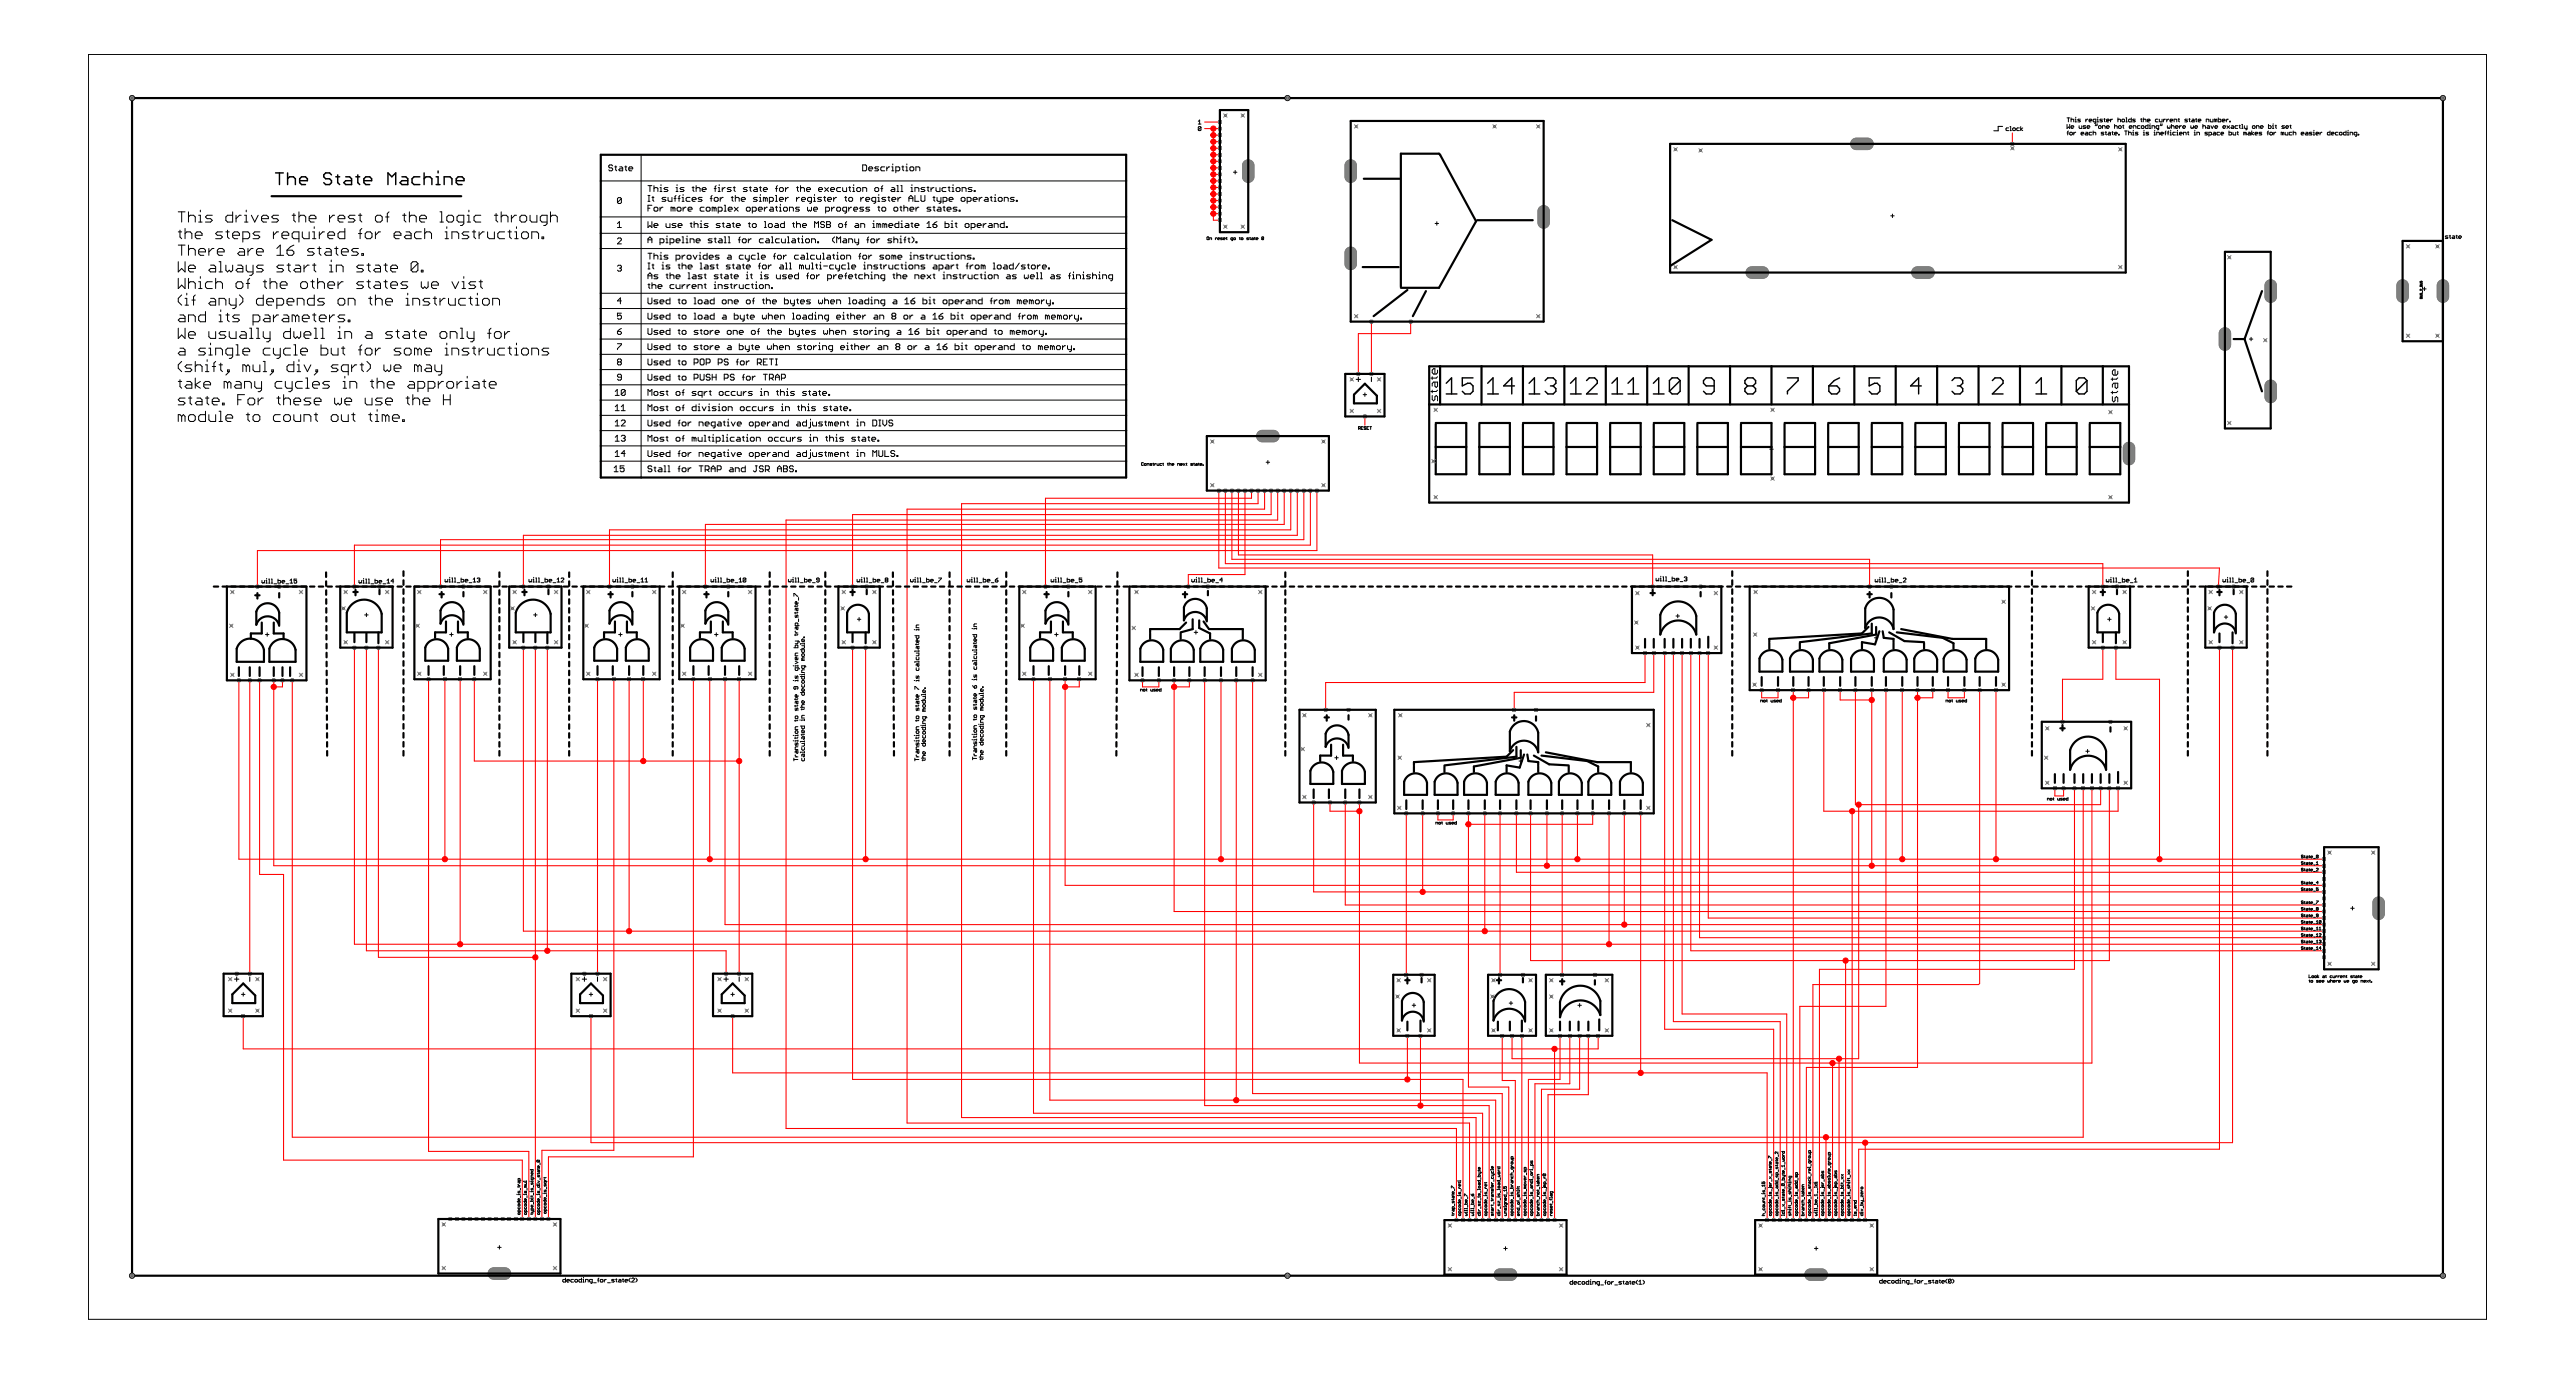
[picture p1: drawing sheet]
<svg xmlns="http://www.w3.org/2000/svg" width="1500mm" height="800mm" viewBox="0 0 1500 800" stroke-linecap="round" stroke-linejoin="round" font-family="sans-serif">
<g fill="#808080" stroke="#808080" stroke-width=".58">
<circle cx="77" cy="743" r="1.5"/>
<circle cx="77" cy="57" r="1.5"/>
<circle cx="1423" cy="57" r="1.5"/>
<circle cx="1423" cy="743" r="1.5"/>
<circle cx="750" cy="743" r="1.5"/>
<circle cx="750" cy="57" r="1.5"/>
<circle cx="1288" cy="374" r=".4"/>
<circle cx="1306" cy="345" r=".4"/>
<circle cx="1288" cy="345" r=".4"/>
<circle cx="1306" cy="374" r=".4"/>
<circle cx="1287" cy="354" r=".4"/>
<circle cx="1220" cy="374" r=".4"/>
<circle cx="1238" cy="345" r=".4"/>
<circle cx="1238" cy="374" r=".4"/>
<circle cx="1220" cy="345" r=".4"/>
<circle cx="1219" cy="354" r=".4"/>
<circle cx="1238" cy="456" r=".4"/>
<circle cx="1238" cy="424" r=".4"/>
<circle cx="1193" cy="424" r=".4"/>
<circle cx="1193" cy="456" r=".4"/>
<circle cx="1192" cy="441" r=".4"/>
<circle cx="1167" cy="399" r=".4"/>
<circle cx="1167" cy="350" r=".4"/>
<circle cx="1023" cy="345" r=".4"/>
<circle cx="1022" cy="399" r=".4"/>
<circle cx="1022" cy="370" r=".4"/>
<circle cx="960" cy="470" r=".4"/>
<circle cx="960" cy="422" r=".4"/>
<circle cx="816" cy="416" r=".4"/>
<circle cx="815" cy="470" r=".4"/>
<circle cx="815" cy="441" r=".4"/>
<circle cx="1000" cy="377" r=".4"/>
<circle cx="1000" cy="345" r=".4"/>
<circle cx="954" cy="345" r=".4"/>
<circle cx="954" cy="377" r=".4"/>
<circle cx="953" cy="363" r=".4"/>
<circle cx="734" cy="393" r=".4"/>
<circle cx="734" cy="345" r=".4"/>
<circle cx="662" cy="345" r=".4"/>
<circle cx="662" cy="393" r=".4"/>
<circle cx="660" cy="366" r=".4"/>
<circle cx="492" cy="374" r=".4"/>
<circle cx="509" cy="345" r=".4"/>
<circle cx="509" cy="374" r=".4"/>
<circle cx="492" cy="345" r=".4"/>
<circle cx="491" cy="354" r=".4"/>
<circle cx="399" cy="392" r=".4"/>
<circle cx="399" cy="345" r=".4"/>
<circle cx="437" cy="392" r=".4"/>
<circle cx="437" cy="345" r=".4"/>
<circle cx="398" cy="364" r=".4"/>
<circle cx="343" cy="392" r=".4"/>
<circle cx="343" cy="345" r=".4"/>
<circle cx="381" cy="392" r=".4"/>
<circle cx="381" cy="345" r=".4"/>
<circle cx="342" cy="364" r=".4"/>
<circle cx="324" cy="374" r=".4"/>
<circle cx="324" cy="345" r=".4"/>
<circle cx="300" cy="345" r=".4"/>
<circle cx="300" cy="374" r=".4"/>
<circle cx="299" cy="354" r=".4"/>
<circle cx="226" cy="374" r=".4"/>
<circle cx="226" cy="345" r=".4"/>
<circle cx="201" cy="345" r=".4"/>
<circle cx="201" cy="374" r=".4"/>
<circle cx="200" cy="354" r=".4"/>
<circle cx="244" cy="392" r=".4"/>
<circle cx="244" cy="345" r=".4"/>
<circle cx="283" cy="392" r=".4"/>
<circle cx="283" cy="345" r=".4"/>
<circle cx="243" cy="364" r=".4"/>
<circle cx="976" cy="156" r=".4"/>
<circle cx="976" cy="87" r=".4"/>
<circle cx="1235" cy="87" r=".4"/>
<circle cx="1235" cy="156" r=".4"/>
<circle cx="991" cy="88" r=".4"/>
<circle cx="1172" cy="86" r=".4"/>
<circle cx="836" cy="289" r=".4"/>
<circle cx="836" cy="239" r=".4"/>
<circle cx="1229" cy="289" r=".4"/>
<circle cx="1229" cy="240" r=".4"/>
<circle cx="1033" cy="239" r=".4"/>
<circle cx="1033" cy="279" r=".4"/>
<circle cx="835" cy="269" r=".4"/>
<circle cx="1299" cy="246" r=".4"/>
<circle cx="1320" cy="198" r=".4"/>
<circle cx="1299" cy="150" r=".4"/>
<circle cx="1420" cy="196" r=".4"/>
<circle cx="1403" cy="196" r=".4"/>
<circle cx="1403" cy="143" r=".4"/>
<circle cx="1420" cy="143" r=".4"/>
<circle cx="790" cy="74" r=".4"/>
<circle cx="790" cy="184" r=".4"/>
<circle cx="896" cy="184" r=".4"/>
<circle cx="896" cy="74" r=".4"/>
<circle cx="871" cy="74" r=".4"/>
<circle cx="787" cy="239" r=".4"/>
<circle cx="803" cy="239" r=".4"/>
<circle cx="803" cy="221" r=".4"/>
<circle cx="787" cy="221" r=".4"/>
<circle cx="815" cy="600" r=".4"/>
<circle cx="833" cy="571" r=".4"/>
<circle cx="815" cy="571" r=".4"/>
<circle cx="833" cy="600" r=".4"/>
<circle cx="814" cy="580" r=".4"/>
<circle cx="597" cy="392" r=".4"/>
<circle cx="597" cy="345" r=".4"/>
<circle cx="635" cy="392" r=".4"/>
<circle cx="635" cy="345" r=".4"/>
<circle cx="596" cy="364" r=".4"/>
<circle cx="419" cy="589" r=".4"/>
<circle cx="435" cy="589" r=".4"/>
<circle cx="435" cy="570" r=".4"/>
<circle cx="419" cy="570" r=".4"/>
<circle cx="337" cy="589" r=".4"/>
<circle cx="353" cy="589" r=".4"/>
<circle cx="353" cy="570" r=".4"/>
<circle cx="337" cy="570" r=".4"/>
<circle cx="909" cy="714" r=".4"/>
<circle cx="909" cy="739" r=".4"/>
<circle cx="845" cy="739" r=".4"/>
<circle cx="845" cy="714" r=".4"/>
<circle cx="323" cy="713" r=".4"/>
<circle cx="323" cy="738" r=".4"/>
<circle cx="259" cy="738" r=".4"/>
<circle cx="259" cy="713" r=".4"/>
<circle cx="1090" cy="714" r=".4"/>
<circle cx="1090" cy="739" r=".4"/>
<circle cx="1026" cy="739" r=".4"/>
<circle cx="1026" cy="714" r=".4"/>
<circle cx="760" cy="464" r=".4"/>
<circle cx="760" cy="416" r=".4"/>
<circle cx="798" cy="464" r=".4"/>
<circle cx="798" cy="416" r=".4"/>
<circle cx="759" cy="436" r=".4"/>
<circle cx="936" cy="600" r=".4"/>
<circle cx="936" cy="571" r=".4"/>
<circle cx="904" cy="571" r=".4"/>
<circle cx="904" cy="600" r=".4"/>
<circle cx="904" cy="580" r=".4"/>
<circle cx="892" cy="600" r=".4"/>
<circle cx="892" cy="571" r=".4"/>
<circle cx="870" cy="571" r=".4"/>
<circle cx="870" cy="600" r=".4"/>
<circle cx="869" cy="580" r=".4"/>
<circle cx="175" cy="393" r=".4"/>
<circle cx="175" cy="345" r=".4"/>
<circle cx="135" cy="345" r=".4"/>
<circle cx="135" cy="393" r=".4"/>
<circle cx="135" cy="364" r=".4"/>
<circle cx="134" cy="589" r=".4"/>
<circle cx="150" cy="589" r=".4"/>
<circle cx="150" cy="570" r=".4"/>
<circle cx="134" cy="570" r=".4"/>
<circle cx="714" cy="67" r=".4"/>
<circle cx="724" cy="67" r=".4"/>
<circle cx="724" cy="132" r=".4"/>
<circle cx="714" cy="132" r=".4"/>
<circle cx="706" cy="283" r=".4"/>
<circle cx="706" cy="257" r=".4"/>
<circle cx="771" cy="257" r=".4"/>
<circle cx="771" cy="283" r=".4"/>
<circle cx="1357" cy="497" r=".4"/>
<circle cx="1382" cy="497" r=".4"/>
<circle cx="1382" cy="561" r=".4"/>
<circle cx="1357" cy="561" r=".4"/>
</g>
<g fill="#808080" stroke="#808080" stroke-width=".58">
<path d="M1300 376h1v2h-1z"/>
<path d="M1292 376h2v2h-2z"/>
<path d="M1300 341h2v1h-2z"/>
<path d="M1292 341h1v1h-1z"/>
<path d="M1232 376h1v2h-1z"/>
<path d="M1224 376h2v2h-2z"/>
<path d="M1232 341h2v1h-2z"/>
<path d="M1224 341h2v1h-2z"/>
<path d="M1233 458h2v2h-2z"/>
<path d="M1228 458h2v2h-2z"/>
<path d="M1223 458h1v2h-1z"/>
<path d="M1218 458h1v2h-1z"/>
<path d="M1229 420h1v1h-1z"/>
<path d="M1201 420h1v1h-1z"/>
<path d="M1213 458h1v2h-1z"/>
<path d="M1208 458h1v2h-1z"/>
<path d="M1201 458h2v2h-2z"/>
<path d="M1196 458h2v2h-2z"/>
<path d="M1162 401h1v2h-1z"/>
<path d="M1152 401h2v2h-2z"/>
<path d="M1144 401h1v2h-1z"/>
<path d="M1134 401h2v2h-2z"/>
<path d="M1125 401h2v2h-2z"/>
<path d="M1116 401h2v2h-2z"/>
<path d="M1107 401h2v2h-2z"/>
<path d="M1098 401h1v2h-1z"/>
<path d="M1101 341h2v1h-2z"/>
<path d="M1088 341h2v1h-2z"/>
<path d="M1090 401h1v2h-1z"/>
<path d="M1080 401h2v2h-2z"/>
<path d="M1071 401h2v2h-2z"/>
<path d="M1062 401h1v2h-1z"/>
<path d="M1053 401h1v2h-1z"/>
<path d="M1044 401h1v2h-1z"/>
<path d="M1035 401h2v2h-2z"/>
<path d="M1025 401h2v2h-2z"/>
<path d="M955 473h2v1h-2z"/>
<path d="M945 473h2v1h-2z"/>
<path d="M937 473h1v1h-1z"/>
<path d="M927 473h2v1h-2z"/>
<path d="M918 473h2v1h-2z"/>
<path d="M909 473h2v1h-2z"/>
<path d="M900 473h2v1h-2z"/>
<path d="M891 473h1v1h-1z"/>
<path d="M894 413h2v1h-2z"/>
<path d="M881 413h2v1h-2z"/>
<path d="M883 473h1v1h-1z"/>
<path d="M873 473h2v1h-2z"/>
<path d="M864 473h2v1h-2z"/>
<path d="M855 473h1v1h-1z"/>
<path d="M846 473h1v1h-1z"/>
<path d="M837 473h1v1h-1z"/>
<path d="M828 473h2v1h-2z"/>
<path d="M818 473h2v1h-2z"/>
<path d="M994 380h2v1h-2z"/>
<path d="M989 380h2v1h-2z"/>
<path d="M984 380h2v1h-2z"/>
<path d="M979 380h2v1h-2z"/>
<path d="M990 341h1v1h-1z"/>
<path d="M962 341h1v1h-1z"/>
<path d="M974 380h2v1h-2z"/>
<path d="M969 380h1v1h-1z"/>
<path d="M963 380h1v1h-1z"/>
<path d="M958 380h1v1h-1z"/>
<path d="M729 395h1v2h-1z"/>
<path d="M719 395h2v2h-2z"/>
<path d="M711 395h1v2h-1z"/>
<path d="M701 395h2v2h-2z"/>
<path d="M692 395h2v2h-2z"/>
<path d="M683 395h2v2h-2z"/>
<path d="M674 395h2v2h-2z"/>
<path d="M665 395h1v2h-1z"/>
<path d="M703 341h1v1h-1z"/>
<path d="M691 341h2v1h-2z"/>
<path d="M503 376h2v2h-2z"/>
<path d="M496 376h1v2h-1z"/>
<path d="M504 341h2v1h-2z"/>
<path d="M496 341h1v1h-1z"/>
<path d="M430 395h1v1h-1z"/>
<path d="M422 395h1v1h-1z"/>
<path d="M413 395h1v1h-1z"/>
<path d="M403 395h2v1h-2z"/>
<path d="M423 341h2v1h-2z"/>
<path d="M410 341h2v1h-2z"/>
<path d="M374 395h1v1h-1z"/>
<path d="M366 395h1v1h-1z"/>
<path d="M357 395h1v1h-1z"/>
<path d="M347 395h2v1h-2z"/>
<path d="M368 341h1v1h-1z"/>
<path d="M354 341h2v1h-2z"/>
<path d="M318 376h2v2h-2z"/>
<path d="M311 376h2v2h-2z"/>
<path d="M304 376h2v2h-2z"/>
<path d="M319 341h1v1h-1z"/>
<path d="M304 341h2v1h-2z"/>
<path d="M220 376h1v2h-1z"/>
<path d="M213 376h1v2h-1z"/>
<path d="M206 376h1v2h-1z"/>
<path d="M220 341h2v1h-2z"/>
<path d="M206 341h1v1h-1z"/>
<path d="M276 395h1v1h-1z"/>
<path d="M267 395h2v1h-2z"/>
<path d="M258 395h2v1h-2z"/>
<path d="M249 395h1v1h-1z"/>
<path d="M269 341h2v1h-2z"/>
<path d="M256 341h1v1h-1z"/>
<path d="M1079 82l2-2h7a3 3 0 0 1 3 4 3 3 0 0 1-3 3h-7a3 3 0 0 1-2-5z"/>
<path d="M1018 157l2-2h7a3 3 0 0 1 3 4 3 3 0 0 1-3 3h-7a3 3 0 0 1-2-5z"/>
<path d="M1114 157l3-2h7a3 3 0 0 1 3 4 3 3 0 0 1-3 3h-7a3 3 0 0 1-3-5z"/>
<path d="M1171 83h2v2h-2z"/>
<path d="M1238 259a3 3 0 0 1 3-1 3 3 0 0 1 3 3v7a3 3 0 0 1-4 3 3 3 0 0 1-3-3v-7z"/>
<path d="M1294 192a3 3 0 0 1 3-1 3 3 0 0 1 2 3v7a3 3 0 0 1-3 3 3 3 0 0 1-3-3v-7z"/>
<path d="M1320 223a3 3 0 0 1 4-1 3 3 0 0 1 2 2v7a3 3 0 0 1-3 3 3 3 0 0 1-4-3v-7z"/>
<path d="M1320 164a3 3 0 0 1 4-1 3 3 0 0 1 2 3v7a3 3 0 0 1-3 3 3 3 0 0 1-4-3v-7z"/>
<path d="M1397 164a3 3 0 0 1 4-1 3 3 0 0 1 2 3v7a3 3 0 0 1-3 3 3 3 0 0 1-4-3v-7z"/>
<path d="M1421 164a3 3 0 0 1 3-1 3 3 0 0 1 2 3v7a3 3 0 0 1-3 3 3 3 0 0 1-3-3v-7z"/>
<path d="M798 187h2v1h-2z"/>
<path d="M821 187h2v1h-2z"/>
<path d="M784 145a3 3 0 0 1 4-1 3 3 0 0 1 2 3v7a3 3 0 0 1-3 3 3 3 0 0 1-3-3v-7z"/>
<path d="M784 94a3 3 0 0 1 4-1 3 3 0 0 1 2 3v7a3 3 0 0 1-3 3 3 3 0 0 1-3-3v-7z"/>
<path d="M897 121a3 3 0 0 1 3-1 3 3 0 0 1 3 3v7a3 3 0 0 1-4 3 3 3 0 0 1-3-3v-7z"/>
<path d="M794 242h2v1h-2z"/>
<path d="M791 217h1v2h-1z"/>
<path d="M798 217h2v2h-2z"/>
<path d="M827 602h1v2h-1z"/>
<path d="M819 602h2v2h-2z"/>
<path d="M827 567h2v1h-2z"/>
<path d="M818 567h2v1h-2z"/>
<path d="M628 395h1v1h-1z"/>
<path d="M620 395h1v1h-1z"/>
<path d="M611 395h1v1h-1z"/>
<path d="M601 395h2v1h-2z"/>
<path d="M622 341h1v1h-1z"/>
<path d="M608 341h2v1h-2z"/>
<path d="M426 591h2v1h-2z"/>
<path d="M422 566h2v2h-2z"/>
<path d="M430 566h1v2h-1z"/>
<path d="M343 591h2v1h-2z"/>
<path d="M340 566h1v2h-1z"/>
<path d="M347 566h2v2h-2z"/>
<path d="M905 710h1v1h-1z"/>
<path d="M901 710h2v1h-2z"/>
<path d="M897 710h2v1h-2z"/>
<path d="M893 710h2v1h-2z"/>
<path d="M890 710h1v1h-1z"/>
<path d="M886 710h1v1h-1z"/>
<path d="M882 710h1v1h-1z"/>
<path d="M878 710h2v1h-2z"/>
<path d="M874 710h2v1h-2z"/>
<path d="M871 710h1v1h-1z"/>
<path d="M867 710h1v1h-1z"/>
<path d="M863 710h1v1h-1z"/>
<path d="M859 710h2v1h-2z"/>
<path d="M855 710h2v1h-2z"/>
<path d="M851 710h2v1h-2z"/>
<path d="M848 710h1v1h-1z"/>
<path d="M871 740l3-1h6a3 3 0 0 1 4 3 3 3 0 0 1-4 4h-6a3 3 0 0 1-3-6z"/>
<path d="M319 709h1v2h-1z"/>
<path d="M315 709h1v2h-1z"/>
<path d="M311 709h2v2h-2z"/>
<path d="M307 709h2v2h-2z"/>
<path d="M303 709h2v2h-2z"/>
<path d="M300 709h1v2h-1z"/>
<path d="M296 709h1v2h-1z"/>
<path d="M292 709h2v2h-2z"/>
<path d="M288 709h2v2h-2z"/>
<path d="M284 709h2v2h-2z"/>
<path d="M281 709h1v2h-1z"/>
<path d="M277 709h1v2h-1z"/>
<path d="M273 709h2v2h-2z"/>
<path d="M269 709h2v2h-2z"/>
<path d="M265 709h2v2h-2z"/>
<path d="M262 709h1v2h-1z"/>
<path d="M285 739l2-1h7a3 3 0 0 1 3 4 3 3 0 0 1-3 3h-7a3 3 0 0 1-2-6z"/>
<path d="M1086 710h1v1h-1z"/>
<path d="M1082 710h2v1h-2z"/>
<path d="M1078 710h2v1h-2z"/>
<path d="M1074 710h2v1h-2z"/>
<path d="M1071 710h1v1h-1z"/>
<path d="M1067 710h1v1h-1z"/>
<path d="M1063 710h1v1h-1z"/>
<path d="M1059 710h2v1h-2z"/>
<path d="M1055 710h2v1h-2z"/>
<path d="M1051 710h2v1h-2z"/>
<path d="M1048 710h1v1h-1z"/>
<path d="M1044 710h1v1h-1z"/>
<path d="M1040 710h2v1h-2z"/>
<path d="M1036 710h2v1h-2z"/>
<path d="M1032 710h2v1h-2z"/>
<path d="M1029 710h1v1h-1z"/>
<path d="M1052 740l2-1h7a3 3 0 0 1 4 3 3 3 0 0 1-4 4h-7a3 3 0 0 1-2-6z"/>
<path d="M791 467h2v1h-2z"/>
<path d="M783 467h1v1h-1z"/>
<path d="M774 467h2v1h-2z"/>
<path d="M764 467h2v1h-2z"/>
<path d="M785 413h1v1h-1z"/>
<path d="M771 413h2v1h-2z"/>
<path d="M930 602h2v2h-2z"/>
<path d="M924 602h2v2h-2z"/>
<path d="M919 602h2v2h-2z"/>
<path d="M914 602h1v2h-1z"/>
<path d="M928 567h2v1h-2z"/>
<path d="M909 567h2v1h-2z"/>
<path d="M908 602h2v2h-2z"/>
<path d="M886 602h1v2h-1z"/>
<path d="M880 602h2v2h-2z"/>
<path d="M874 602h2v2h-2z"/>
<path d="M886 567h2v1h-2z"/>
<path d="M873 567h2v1h-2z"/>
<path d="M170 395h1v2h-1z"/>
<path d="M164 395h1v2h-1z"/>
<path d="M159 395h1v2h-1z"/>
<path d="M150 395h2v2h-2z"/>
<path d="M145 395h1v2h-1z"/>
<path d="M138 395h2v2h-2z"/>
<path d="M162 341h1v1h-1z"/>
<path d="M149 341h2v1h-2z"/>
<path d="M141 591h1v1h-1z"/>
<path d="M137 566h2v2h-2z"/>
<path d="M145 566h1v2h-1z"/>
<path d="M710 70h1v2h-1z"/>
<path d="M710 74h1v2h-1z"/>
<path d="M710 78h1v1h-1z"/>
<path d="M710 82h1v1h-1z"/>
<path d="M710 86h1v1h-1z"/>
<path d="M710 89h1v2h-1z"/>
<path d="M710 93h1v2h-1z"/>
<path d="M710 97h1v2h-1z"/>
<path d="M710 101h1v1h-1z"/>
<path d="M710 105h1v1h-1z"/>
<path d="M710 108h1v2h-1z"/>
<path d="M710 112h1v2h-1z"/>
<path d="M710 116h1v2h-1z"/>
<path d="M710 120h1v1h-1z"/>
<path d="M710 124h1v1h-1z"/>
<path d="M710 127h1v2h-1z"/>
<path d="M725 94a3 3 0 0 1 3-1 3 3 0 0 1 2 3v7a3 3 0 0 1-3 3 3 3 0 0 1-3-3v-7z"/>
<path d="M709 285h2v1h-2z"/>
<path d="M713 285h2v1h-2z"/>
<path d="M717 285h1v1h-1z"/>
<path d="M721 285h1v1h-1z"/>
<path d="M724 285h2v1h-2z"/>
<path d="M728 285h2v1h-2z"/>
<path d="M732 285h2v1h-2z"/>
<path d="M736 285h1v1h-1z"/>
<path d="M740 285h1v1h-1z"/>
<path d="M744 285h1v1h-1z"/>
<path d="M747 285h2v1h-2z"/>
<path d="M751 285h2v1h-2z"/>
<path d="M755 285h1v1h-1z"/>
<path d="M759 285h1v1h-1z"/>
<path d="M763 285h1v1h-1z"/>
<path d="M766 285h2v1h-2z"/>
<path d="M733 252l2-1h7a3 3 0 0 1 3 3 3 3 0 0 1-3 3h-7a3 3 0 0 1-2-5z"/>
<path d="M1353 500h2v1h-2z"/>
<path d="M1353 503h2v2h-2z"/>
<path d="M1353 507h2v2h-2z"/>
<path d="M1353 511h2v2h-2z"/>
<path d="M1353 515h2v1h-2z"/>
<path d="M1353 519h2v1h-2z"/>
<path d="M1353 522h2v2h-2z"/>
<path d="M1353 526h2v2h-2z"/>
<path d="M1353 530h2v2h-2z"/>
<path d="M1353 534h2v1h-2z"/>
<path d="M1353 538h2v1h-2z"/>
<path d="M1353 541h2v2h-2z"/>
<path d="M1353 545h2v2h-2z"/>
<path d="M1353 549h2v2h-2z"/>
<path d="M1353 553h2v1h-2z"/>
<path d="M1353 557h2v1h-2z"/>
<path d="M1383 523a3 3 0 0 1 4-1 3 3 0 0 1 2 3v7a3 3 0 0 1-3 3 3 3 0 0 1-4-3v-7z"/>
</g>
<path d="M1300 376h1v2h-1z" fill="#008000" stroke="#008000" stroke-width=".58"/>
<circle cx="1301" cy="377" r=".4" fill="#fff" stroke="#000" stroke-width=".58"/>
<path d="M1292 376h2v2h-2z" fill="#008000" stroke="#008000" stroke-width=".58"/>
<circle cx="1293" cy="377" r=".4" fill="#fff" stroke="#000" stroke-width=".58"/>
<path d="M1301 341h1v1h-1z" fill="#008000" stroke="#008000" stroke-width=".58"/>
<circle cx="1301" cy="342" r=".4" fill="#fff" stroke="#000" stroke-width=".58"/>
<path d="M1292 341h1v1h-1z" fill="#008000" stroke="#008000" stroke-width=".58"/>
<circle cx="1292" cy="342" r=".4" fill="#fff" stroke="#000" stroke-width=".58"/>
<path d="M1232 376h1v2h-1z" fill="#008000" stroke="#008000" stroke-width=".58"/>
<circle cx="1233" cy="377" r=".4" fill="#fff" stroke="#000" stroke-width=".58"/>
<path d="M1224 376h2v2h-2z" fill="#008000" stroke="#008000" stroke-width=".58"/>
<circle cx="1225" cy="377" r=".4" fill="#fff" stroke="#000" stroke-width=".58"/>
<path d="M1233 341h1v1h-1z" fill="#008000" stroke="#008000" stroke-width=".58"/>
<circle cx="1233" cy="342" r=".4" fill="#fff" stroke="#000" stroke-width=".58"/>
<path d="M1224 341h2v1h-2z" fill="#008000" stroke="#008000" stroke-width=".58"/>
<circle cx="1225" cy="342" r=".4" fill="#fff" stroke="#000" stroke-width=".58"/>
<path d="M1233 458h2v2h-2z" fill="#008000" stroke="#008000" stroke-width=".58"/>
<circle cx="1234" cy="459" r=".4" fill="#fff" stroke="#000" stroke-width=".58"/>
<path d="M1228 458h1v2h-1z" fill="#008000" stroke="#008000" stroke-width=".58"/>
<circle cx="1229" cy="459" r=".4" fill="#fff" stroke="#000" stroke-width=".58"/>
<path d="M1223 458h1v2h-1z" fill="#008000" stroke="#008000" stroke-width=".58"/>
<circle cx="1224" cy="459" r=".4" fill="#fff" stroke="#000" stroke-width=".58"/>
<path d="M1218 458h1v2h-1z" fill="#008000" stroke="#008000" stroke-width=".58"/>
<circle cx="1219" cy="459" r=".4" fill="#fff" stroke="#000" stroke-width=".58"/>
<path d="M1229 420h1v1h-1z" fill="#008000" stroke="#008000" stroke-width=".58"/>
<circle cx="1229" cy="420" r=".4" fill="#fff" stroke="#000" stroke-width=".58"/>
<path d="M1201 420h1v1h-1z" fill="#008000" stroke="#008000" stroke-width=".58"/>
<circle cx="1201" cy="420" r=".4" fill="#fff" stroke="#000" stroke-width=".58"/>
<path d="M1213 458h1v2h-1z" fill="#008000" stroke="#008000" stroke-width=".58"/>
<circle cx="1214" cy="459" r=".4" fill="#fff" stroke="#000" stroke-width=".58"/>
<path d="M1208 458h1v2h-1z" fill="#008000" stroke="#008000" stroke-width=".58"/>
<circle cx="1208" cy="459" r=".4" fill="#fff" stroke="#000" stroke-width=".58"/>
<path d="M1201 458h2v2h-2z" fill="#008000" stroke="#008000" stroke-width=".58"/>
<circle cx="1202" cy="459" r=".4" fill="#fff" stroke="#000" stroke-width=".58"/>
<path d="M1196 458h2v2h-2z" fill="#008000" stroke="#008000" stroke-width=".58"/>
<circle cx="1197" cy="459" r=".4" fill="#fff" stroke="#000" stroke-width=".58"/>
<path d="M1162 401h1v2h-1z" fill="#008000" stroke="#008000" stroke-width=".58"/>
<circle cx="1163" cy="402" r=".4" fill="#fff" stroke="#000" stroke-width=".58"/>
<path d="M1153 401h1v2h-1z" fill="#008000" stroke="#008000" stroke-width=".58"/>
<circle cx="1153" cy="402" r=".4" fill="#fff" stroke="#000" stroke-width=".58"/>
<path d="M1144 401h1v2h-1z" fill="#008000" stroke="#008000" stroke-width=".58"/>
<circle cx="1144" cy="402" r=".4" fill="#fff" stroke="#000" stroke-width=".58"/>
<path d="M1134 401h1v2h-1z" fill="#008000" stroke="#008000" stroke-width=".58"/>
<circle cx="1135" cy="402" r=".4" fill="#fff" stroke="#000" stroke-width=".58"/>
<path d="M1125 401h2v2h-2z" fill="#008000" stroke="#008000" stroke-width=".58"/>
<circle cx="1126" cy="402" r=".4" fill="#fff" stroke="#000" stroke-width=".58"/>
<path d="M1116 401h2v2h-2z" fill="#008000" stroke="#008000" stroke-width=".58"/>
<circle cx="1117" cy="402" r=".4" fill="#fff" stroke="#000" stroke-width=".58"/>
<path d="M1107 401h2v2h-2z" fill="#008000" stroke="#008000" stroke-width=".58"/>
<circle cx="1108" cy="402" r=".4" fill="#fff" stroke="#000" stroke-width=".58"/>
<path d="M1098 401h1v2h-1z" fill="#008000" stroke="#008000" stroke-width=".58"/>
<circle cx="1099" cy="402" r=".4" fill="#fff" stroke="#000" stroke-width=".58"/>
<path d="M1101 341h1v1h-1z" fill="#008000" stroke="#008000" stroke-width=".58"/>
<circle cx="1102" cy="342" r=".4" fill="#fff" stroke="#000" stroke-width=".58"/>
<path d="M1088 341h2v1h-2z" fill="#008000" stroke="#008000" stroke-width=".58"/>
<circle cx="1089" cy="342" r=".4" fill="#fff" stroke="#000" stroke-width=".58"/>
<path d="M1090 401h1v2h-1z" fill="#008000" stroke="#008000" stroke-width=".58"/>
<circle cx="1090" cy="402" r=".4" fill="#fff" stroke="#000" stroke-width=".58"/>
<path d="M1080 401h1v2h-1z" fill="#008000" stroke="#008000" stroke-width=".58"/>
<circle cx="1081" cy="402" r=".4" fill="#fff" stroke="#000" stroke-width=".58"/>
<path d="M1071 401h2v2h-2z" fill="#008000" stroke="#008000" stroke-width=".58"/>
<circle cx="1072" cy="402" r=".4" fill="#fff" stroke="#000" stroke-width=".58"/>
<path d="M1062 401h1v2h-1z" fill="#008000" stroke="#008000" stroke-width=".58"/>
<circle cx="1062" cy="402" r=".4" fill="#fff" stroke="#000" stroke-width=".58"/>
<path d="M1053 401h1v2h-1z" fill="#008000" stroke="#008000" stroke-width=".58"/>
<circle cx="1054" cy="402" r=".4" fill="#fff" stroke="#000" stroke-width=".58"/>
<path d="M1044 401h1v2h-1z" fill="#008000" stroke="#008000" stroke-width=".58"/>
<circle cx="1045" cy="402" r=".4" fill="#fff" stroke="#000" stroke-width=".58"/>
<path d="M1035 401h1v2h-1z" fill="#008000" stroke="#008000" stroke-width=".58"/>
<circle cx="1036" cy="402" r=".4" fill="#fff" stroke="#000" stroke-width=".58"/>
<path d="M1026 401h1v2h-1z" fill="#008000" stroke="#008000" stroke-width=".58"/>
<circle cx="1026" cy="402" r=".4" fill="#fff" stroke="#000" stroke-width=".58"/>
<path d="M955 473h1v1h-1z" fill="#008000" stroke="#008000" stroke-width=".58"/>
<circle cx="956" cy="474" r=".4" fill="#fff" stroke="#000" stroke-width=".58"/>
<path d="M946 473h1v1h-1z" fill="#008000" stroke="#008000" stroke-width=".58"/>
<circle cx="946" cy="474" r=".4" fill="#fff" stroke="#000" stroke-width=".58"/>
<path d="M937 473h1v1h-1z" fill="#008000" stroke="#008000" stroke-width=".58"/>
<circle cx="937" cy="474" r=".4" fill="#fff" stroke="#000" stroke-width=".58"/>
<path d="M927 473h1v1h-1z" fill="#008000" stroke="#008000" stroke-width=".58"/>
<circle cx="928" cy="474" r=".4" fill="#fff" stroke="#000" stroke-width=".58"/>
<path d="M918 473h2v1h-2z" fill="#008000" stroke="#008000" stroke-width=".58"/>
<circle cx="919" cy="474" r=".4" fill="#fff" stroke="#000" stroke-width=".58"/>
<path d="M909 473h2v1h-2z" fill="#008000" stroke="#008000" stroke-width=".58"/>
<circle cx="910" cy="474" r=".4" fill="#fff" stroke="#000" stroke-width=".58"/>
<path d="M900 473h2v1h-2z" fill="#008000" stroke="#008000" stroke-width=".58"/>
<circle cx="901" cy="474" r=".4" fill="#fff" stroke="#000" stroke-width=".58"/>
<path d="M891 473h1v1h-1z" fill="#008000" stroke="#008000" stroke-width=".58"/>
<circle cx="892" cy="474" r=".4" fill="#fff" stroke="#000" stroke-width=".58"/>
<path d="M894 413h1v1h-1z" fill="#008000" stroke="#008000" stroke-width=".58"/>
<circle cx="895" cy="413" r=".4" fill="#fff" stroke="#000" stroke-width=".58"/>
<path d="M881 413h2v1h-2z" fill="#008000" stroke="#008000" stroke-width=".58"/>
<circle cx="882" cy="413" r=".4" fill="#fff" stroke="#000" stroke-width=".58"/>
<path d="M883 473h1v1h-1z" fill="#008000" stroke="#008000" stroke-width=".58"/>
<circle cx="883" cy="474" r=".4" fill="#fff" stroke="#000" stroke-width=".58"/>
<path d="M873 473h1v1h-1z" fill="#008000" stroke="#008000" stroke-width=".58"/>
<circle cx="874" cy="474" r=".4" fill="#fff" stroke="#000" stroke-width=".58"/>
<path d="M864 473h2v1h-2z" fill="#008000" stroke="#008000" stroke-width=".58"/>
<circle cx="865" cy="474" r=".4" fill="#fff" stroke="#000" stroke-width=".58"/>
<path d="M855 473h1v1h-1z" fill="#008000" stroke="#008000" stroke-width=".58"/>
<circle cx="855" cy="474" r=".4" fill="#fff" stroke="#000" stroke-width=".58"/>
<path d="M846 473h1v1h-1z" fill="#008000" stroke="#008000" stroke-width=".58"/>
<circle cx="847" cy="474" r=".4" fill="#fff" stroke="#000" stroke-width=".58"/>
<path d="M837 473h1v1h-1z" fill="#008000" stroke="#008000" stroke-width=".58"/>
<circle cx="838" cy="474" r=".4" fill="#fff" stroke="#000" stroke-width=".58"/>
<path d="M828 473h1v1h-1z" fill="#008000" stroke="#008000" stroke-width=".58"/>
<circle cx="829" cy="474" r=".4" fill="#fff" stroke="#000" stroke-width=".58"/>
<path d="M819 473h1v1h-1z" fill="#008000" stroke="#008000" stroke-width=".58"/>
<circle cx="819" cy="474" r=".4" fill="#fff" stroke="#000" stroke-width=".58"/>
<path d="M994 380h2v1h-2z" fill="#008000" stroke="#008000" stroke-width=".58"/>
<circle cx="995" cy="380" r=".4" fill="#fff" stroke="#000" stroke-width=".58"/>
<path d="M989 380h2v1h-2z" fill="#008000" stroke="#008000" stroke-width=".58"/>
<circle cx="990" cy="380" r=".4" fill="#fff" stroke="#000" stroke-width=".58"/>
<path d="M984 380h2v1h-2z" fill="#008000" stroke="#008000" stroke-width=".58"/>
<circle cx="985" cy="380" r=".4" fill="#fff" stroke="#000" stroke-width=".58"/>
<path d="M979 380h2v1h-2z" fill="#008000" stroke="#008000" stroke-width=".58"/>
<circle cx="980" cy="380" r=".4" fill="#fff" stroke="#000" stroke-width=".58"/>
<path d="M990 341h1v1h-1z" fill="#008000" stroke="#008000" stroke-width=".58"/>
<circle cx="991" cy="342" r=".4" fill="#fff" stroke="#000" stroke-width=".58"/>
<path d="M962 341h1v1h-1z" fill="#008000" stroke="#008000" stroke-width=".58"/>
<circle cx="963" cy="342" r=".4" fill="#fff" stroke="#000" stroke-width=".58"/>
<path d="M974 380h1v1h-1z" fill="#008000" stroke="#008000" stroke-width=".58"/>
<circle cx="975" cy="380" r=".4" fill="#fff" stroke="#000" stroke-width=".58"/>
<path d="M969 380h1v1h-1z" fill="#008000" stroke="#008000" stroke-width=".58"/>
<circle cx="970" cy="380" r=".4" fill="#fff" stroke="#000" stroke-width=".58"/>
<path d="M963 380h1v1h-1z" fill="#008000" stroke="#008000" stroke-width=".58"/>
<circle cx="963" cy="380" r=".4" fill="#fff" stroke="#000" stroke-width=".58"/>
<path d="M958 380h1v1h-1z" fill="#008000" stroke="#008000" stroke-width=".58"/>
<circle cx="958" cy="380" r=".4" fill="#fff" stroke="#000" stroke-width=".58"/>
<path d="M729 396h1v1h-1z" fill="#008000" stroke="#008000" stroke-width=".58"/>
<circle cx="730" cy="396" r=".4" fill="#fff" stroke="#000" stroke-width=".58"/>
<path d="M719 396h2v1h-2z" fill="#008000" stroke="#008000" stroke-width=".58"/>
<circle cx="720" cy="396" r=".4" fill="#fff" stroke="#000" stroke-width=".58"/>
<path d="M711 396h1v1h-1z" fill="#008000" stroke="#008000" stroke-width=".58"/>
<circle cx="711" cy="396" r=".4" fill="#fff" stroke="#000" stroke-width=".58"/>
<path d="M701 396h1v1h-1z" fill="#008000" stroke="#008000" stroke-width=".58"/>
<circle cx="702" cy="396" r=".4" fill="#fff" stroke="#000" stroke-width=".58"/>
<path d="M692 396h2v1h-2z" fill="#008000" stroke="#008000" stroke-width=".58"/>
<circle cx="693" cy="396" r=".4" fill="#fff" stroke="#000" stroke-width=".58"/>
<path d="M683 396h2v1h-2z" fill="#008000" stroke="#008000" stroke-width=".58"/>
<circle cx="684" cy="396" r=".4" fill="#fff" stroke="#000" stroke-width=".58"/>
<path d="M674 396h2v1h-2z" fill="#008000" stroke="#008000" stroke-width=".58"/>
<circle cx="675" cy="396" r=".4" fill="#fff" stroke="#000" stroke-width=".58"/>
<path d="M665 396h1v1h-1z" fill="#008000" stroke="#008000" stroke-width=".58"/>
<circle cx="666" cy="396" r=".4" fill="#fff" stroke="#000" stroke-width=".58"/>
<path d="M703 341h1v1h-1z" fill="#008000" stroke="#008000" stroke-width=".58"/>
<circle cx="704" cy="342" r=".4" fill="#fff" stroke="#000" stroke-width=".58"/>
<path d="M692 341h1v1h-1z" fill="#008000" stroke="#008000" stroke-width=".58"/>
<circle cx="692" cy="342" r=".4" fill="#fff" stroke="#000" stroke-width=".58"/>
<path d="M504 376h1v2h-1z" fill="#008000" stroke="#008000" stroke-width=".58"/>
<circle cx="504" cy="377" r=".4" fill="#fff" stroke="#000" stroke-width=".58"/>
<path d="M496 376h1v2h-1z" fill="#008000" stroke="#008000" stroke-width=".58"/>
<circle cx="497" cy="377" r=".4" fill="#fff" stroke="#000" stroke-width=".58"/>
<path d="M504 341h2v1h-2z" fill="#008000" stroke="#008000" stroke-width=".58"/>
<circle cx="505" cy="342" r=".4" fill="#fff" stroke="#000" stroke-width=".58"/>
<path d="M496 341h1v1h-1z" fill="#008000" stroke="#008000" stroke-width=".58"/>
<circle cx="497" cy="342" r=".4" fill="#fff" stroke="#000" stroke-width=".58"/>
<path d="M430 395h1v1h-1z" fill="#008000" stroke="#008000" stroke-width=".58"/>
<circle cx="431" cy="396" r=".4" fill="#fff" stroke="#000" stroke-width=".58"/>
<path d="M422 395h1v1h-1z" fill="#008000" stroke="#008000" stroke-width=".58"/>
<circle cx="422" cy="396" r=".4" fill="#fff" stroke="#000" stroke-width=".58"/>
<path d="M413 395h1v1h-1z" fill="#008000" stroke="#008000" stroke-width=".58"/>
<circle cx="413" cy="396" r=".4" fill="#fff" stroke="#000" stroke-width=".58"/>
<path d="M403 395h2v1h-2z" fill="#008000" stroke="#008000" stroke-width=".58"/>
<circle cx="404" cy="396" r=".4" fill="#fff" stroke="#000" stroke-width=".58"/>
<path d="M424 341h1v1h-1z" fill="#008000" stroke="#008000" stroke-width=".58"/>
<circle cx="424" cy="342" r=".4" fill="#fff" stroke="#000" stroke-width=".58"/>
<path d="M410 341h2v1h-2z" fill="#008000" stroke="#008000" stroke-width=".58"/>
<circle cx="411" cy="342" r=".4" fill="#fff" stroke="#000" stroke-width=".58"/>
<path d="M374 395h1v1h-1z" fill="#008000" stroke="#008000" stroke-width=".58"/>
<circle cx="375" cy="396" r=".4" fill="#fff" stroke="#000" stroke-width=".58"/>
<path d="M366 395h1v1h-1z" fill="#008000" stroke="#008000" stroke-width=".58"/>
<circle cx="366" cy="396" r=".4" fill="#fff" stroke="#000" stroke-width=".58"/>
<path d="M357 395h1v1h-1z" fill="#008000" stroke="#008000" stroke-width=".58"/>
<circle cx="358" cy="396" r=".4" fill="#fff" stroke="#000" stroke-width=".58"/>
<path d="M347 395h2v1h-2z" fill="#008000" stroke="#008000" stroke-width=".58"/>
<circle cx="348" cy="396" r=".4" fill="#fff" stroke="#000" stroke-width=".58"/>
<path d="M368 341h1v1h-1z" fill="#008000" stroke="#008000" stroke-width=".58"/>
<circle cx="368" cy="342" r=".4" fill="#fff" stroke="#000" stroke-width=".58"/>
<path d="M354 341h2v1h-2z" fill="#008000" stroke="#008000" stroke-width=".58"/>
<circle cx="355" cy="342" r=".4" fill="#fff" stroke="#000" stroke-width=".58"/>
<path d="M318 376h2v2h-2z" fill="#008000" stroke="#008000" stroke-width=".58"/>
<circle cx="319" cy="377" r=".4" fill="#fff" stroke="#000" stroke-width=".58"/>
<path d="M311 376h2v2h-2z" fill="#008000" stroke="#008000" stroke-width=".58"/>
<circle cx="312" cy="377" r=".4" fill="#fff" stroke="#000" stroke-width=".58"/>
<path d="M304 376h2v2h-2z" fill="#008000" stroke="#008000" stroke-width=".58"/>
<circle cx="305" cy="377" r=".4" fill="#fff" stroke="#000" stroke-width=".58"/>
<path d="M319 341h1v1h-1z" fill="#008000" stroke="#008000" stroke-width=".58"/>
<circle cx="319" cy="342" r=".4" fill="#fff" stroke="#000" stroke-width=".58"/>
<path d="M304 341h2v1h-2z" fill="#008000" stroke="#008000" stroke-width=".58"/>
<circle cx="305" cy="342" r=".4" fill="#fff" stroke="#000" stroke-width=".58"/>
<path d="M220 376h1v2h-1z" fill="#008000" stroke="#008000" stroke-width=".58"/>
<circle cx="220" cy="377" r=".4" fill="#fff" stroke="#000" stroke-width=".58"/>
<path d="M213 376h1v2h-1z" fill="#008000" stroke="#008000" stroke-width=".58"/>
<circle cx="213" cy="377" r=".4" fill="#fff" stroke="#000" stroke-width=".58"/>
<path d="M206 376h1v2h-1z" fill="#008000" stroke="#008000" stroke-width=".58"/>
<circle cx="206" cy="377" r=".4" fill="#fff" stroke="#000" stroke-width=".58"/>
<path d="M220 341h2v1h-2z" fill="#008000" stroke="#008000" stroke-width=".58"/>
<circle cx="221" cy="342" r=".4" fill="#fff" stroke="#000" stroke-width=".58"/>
<path d="M206 341h1v1h-1z" fill="#008000" stroke="#008000" stroke-width=".58"/>
<circle cx="206" cy="342" r=".4" fill="#fff" stroke="#000" stroke-width=".58"/>
<path d="M276 395h1v1h-1z" fill="#008000" stroke="#008000" stroke-width=".58"/>
<circle cx="276" cy="396" r=".4" fill="#fff" stroke="#000" stroke-width=".58"/>
<path d="M267 395h2v1h-2z" fill="#008000" stroke="#008000" stroke-width=".58"/>
<circle cx="268" cy="396" r=".4" fill="#fff" stroke="#000" stroke-width=".58"/>
<path d="M259 395h1v1h-1z" fill="#008000" stroke="#008000" stroke-width=".58"/>
<circle cx="259" cy="396" r=".4" fill="#fff" stroke="#000" stroke-width=".58"/>
<path d="M249 395h1v1h-1z" fill="#008000" stroke="#008000" stroke-width=".58"/>
<circle cx="250" cy="396" r=".4" fill="#fff" stroke="#000" stroke-width=".58"/>
<path d="M269 341h2v1h-2z" fill="#008000" stroke="#008000" stroke-width=".58"/>
<circle cx="270" cy="342" r=".4" fill="#fff" stroke="#000" stroke-width=".58"/>
<path d="M256 341h1v1h-1z" fill="#008000" stroke="#008000" stroke-width=".58"/>
<circle cx="257" cy="342" r=".4" fill="#fff" stroke="#000" stroke-width=".58"/>
<path d="M1081 84h7" fill="none" stroke="#008000" stroke-width="6.5"/>
<circle cx="1085" cy="84" r=".4" fill="#fff" stroke="#000" stroke-width=".58"/>
<path d="M1020 159h7" fill="none" stroke="#008000" stroke-width="6.5"/>
<circle cx="1024" cy="159" r=".4" fill="#fff" stroke="#000" stroke-width=".58"/>
<path d="M1117 159h6" fill="none" stroke="#008000" stroke-width="6.5"/>
<circle cx="1120" cy="159" r=".4" fill="#fff" stroke="#000" stroke-width=".58"/>
<path d="M1172 83h1v1h-1z" fill="#008000" stroke="#008000" stroke-width=".58"/>
<circle cx="1172" cy="84" r=".4" fill="#fff" stroke="#000" stroke-width=".58"/>
<path d="M1240 261v6" fill="none" stroke="#008000" stroke-width="6.5"/>
<circle cx="1240" cy="264" r=".4" fill="#fff" stroke="#000" stroke-width=".58"/>
<path d="M1296 194v7" fill="none" stroke="#008000" stroke-width="6.5"/>
<circle cx="1296" cy="197" r=".4" fill="#fff" stroke="#000" stroke-width=".58"/>
<path d="M1323 225v6" fill="none" stroke="#008000" stroke-width="6.5"/>
<circle cx="1323" cy="228" r=".4" fill="#fff" stroke="#000" stroke-width=".58"/>
<path d="M1323 166v7" fill="none" stroke="#008000" stroke-width="6.5"/>
<circle cx="1323" cy="170" r=".4" fill="#fff" stroke="#000" stroke-width=".58"/>
<path d="M1400 166v7" fill="none" stroke="#008000" stroke-width="6.5"/>
<circle cx="1400" cy="170" r=".4" fill="#fff" stroke="#000" stroke-width=".58"/>
<path d="M1423 166v7" fill="none" stroke="#008000" stroke-width="6.5"/>
<circle cx="1423" cy="170" r=".4" fill="#fff" stroke="#000" stroke-width=".58"/>
<path d="M798 187h2v1h-2z" fill="#008000" stroke="#008000" stroke-width=".58"/>
<circle cx="799" cy="187" r=".4" fill="#fff" stroke="#000" stroke-width=".58"/>
<path d="M821 187h1v1h-1z" fill="#008000" stroke="#008000" stroke-width=".58"/>
<circle cx="822" cy="187" r=".4" fill="#fff" stroke="#000" stroke-width=".58"/>
<path d="M787 147v7" fill="none" stroke="#008000" stroke-width="6.5"/>
<circle cx="787" cy="150" r=".4" fill="#fff" stroke="#000" stroke-width=".58"/>
<path d="M787 96v7" fill="none" stroke="#008000" stroke-width="6.5"/>
<circle cx="787" cy="100" r=".4" fill="#fff" stroke="#000" stroke-width=".58"/>
<path d="M899 123v7" fill="none" stroke="#008000" stroke-width="6.5"/>
<circle cx="899" cy="126" r=".4" fill="#fff" stroke="#000" stroke-width=".58"/>
<path d="M794 242h2v1h-2z" fill="#008000" stroke="#008000" stroke-width=".58"/>
<circle cx="795" cy="243" r=".4" fill="#fff" stroke="#000" stroke-width=".58"/>
<path d="M791 217h1v1h-1z" fill="#008000" stroke="#008000" stroke-width=".58"/>
<circle cx="791" cy="218" r=".4" fill="#fff" stroke="#000" stroke-width=".58"/>
<path d="M798 217h2v1h-2z" fill="#008000" stroke="#008000" stroke-width=".58"/>
<circle cx="799" cy="218" r=".4" fill="#fff" stroke="#000" stroke-width=".58"/>
<path d="M827 603h1v1h-1z" fill="#008000" stroke="#008000" stroke-width=".58"/>
<circle cx="827" cy="603" r=".4" fill="#fff" stroke="#000" stroke-width=".58"/>
<path d="M819 603h2v1h-2z" fill="#008000" stroke="#008000" stroke-width=".58"/>
<circle cx="820" cy="603" r=".4" fill="#fff" stroke="#000" stroke-width=".58"/>
<path d="M827 567h2v1h-2z" fill="#008000" stroke="#008000" stroke-width=".58"/>
<circle cx="828" cy="568" r=".4" fill="#fff" stroke="#000" stroke-width=".58"/>
<path d="M819 567h1v1h-1z" fill="#008000" stroke="#008000" stroke-width=".58"/>
<circle cx="819" cy="568" r=".4" fill="#fff" stroke="#000" stroke-width=".58"/>
<path d="M628 395h1v1h-1z" fill="#008000" stroke="#008000" stroke-width=".58"/>
<circle cx="629" cy="396" r=".4" fill="#fff" stroke="#000" stroke-width=".58"/>
<path d="M620 395h1v1h-1z" fill="#008000" stroke="#008000" stroke-width=".58"/>
<circle cx="620" cy="396" r=".4" fill="#fff" stroke="#000" stroke-width=".58"/>
<path d="M611 395h1v1h-1z" fill="#008000" stroke="#008000" stroke-width=".58"/>
<circle cx="612" cy="396" r=".4" fill="#fff" stroke="#000" stroke-width=".58"/>
<path d="M601 395h2v1h-2z" fill="#008000" stroke="#008000" stroke-width=".58"/>
<circle cx="602" cy="396" r=".4" fill="#fff" stroke="#000" stroke-width=".58"/>
<path d="M622 341h1v1h-1z" fill="#008000" stroke="#008000" stroke-width=".58"/>
<circle cx="622" cy="342" r=".4" fill="#fff" stroke="#000" stroke-width=".58"/>
<path d="M608 341h2v1h-2z" fill="#008000" stroke="#008000" stroke-width=".58"/>
<circle cx="609" cy="342" r=".4" fill="#fff" stroke="#000" stroke-width=".58"/>
<path d="M426 591h1v1h-1z" fill="#008000" stroke="#008000" stroke-width=".58"/>
<circle cx="427" cy="592" r=".4" fill="#fff" stroke="#000" stroke-width=".58"/>
<path d="M422 566h2v2h-2z" fill="#008000" stroke="#008000" stroke-width=".58"/>
<circle cx="423" cy="567" r=".4" fill="#fff" stroke="#000" stroke-width=".58"/>
<path d="M430 566h1v2h-1z" fill="#008000" stroke="#008000" stroke-width=".58"/>
<circle cx="431" cy="567" r=".4" fill="#fff" stroke="#000" stroke-width=".58"/>
<path d="M344 591h1v1h-1z" fill="#008000" stroke="#008000" stroke-width=".58"/>
<circle cx="344" cy="592" r=".4" fill="#fff" stroke="#000" stroke-width=".58"/>
<path d="M340 566h1v2h-1z" fill="#008000" stroke="#008000" stroke-width=".58"/>
<circle cx="340" cy="567" r=".4" fill="#fff" stroke="#000" stroke-width=".58"/>
<path d="M347 566h2v2h-2z" fill="#008000" stroke="#008000" stroke-width=".58"/>
<circle cx="348" cy="567" r=".4" fill="#fff" stroke="#000" stroke-width=".58"/>
<path d="M905 710h1v1h-1z" fill="#008000" stroke="#008000" stroke-width=".58"/>
<circle cx="906" cy="710" r=".4" fill="#fff" stroke="#000" stroke-width=".58"/>
<path d="M901 710h1v1h-1z" fill="#008000" stroke="#008000" stroke-width=".58"/>
<circle cx="902" cy="710" r=".4" fill="#fff" stroke="#000" stroke-width=".58"/>
<path d="M897 710h2v1h-2z" fill="#008000" stroke="#008000" stroke-width=".58"/>
<circle cx="898" cy="710" r=".4" fill="#fff" stroke="#000" stroke-width=".58"/>
<path d="M893 710h2v1h-2z" fill="#008000" stroke="#008000" stroke-width=".58"/>
<circle cx="894" cy="710" r=".4" fill="#fff" stroke="#000" stroke-width=".58"/>
<path d="M890 710h1v1h-1z" fill="#008000" stroke="#008000" stroke-width=".58"/>
<circle cx="890" cy="710" r=".4" fill="#fff" stroke="#000" stroke-width=".58"/>
<path d="M886 710h1v1h-1z" fill="#008000" stroke="#008000" stroke-width=".58"/>
<circle cx="887" cy="710" r=".4" fill="#fff" stroke="#000" stroke-width=".58"/>
<path d="M882 710h1v1h-1z" fill="#008000" stroke="#008000" stroke-width=".58"/>
<circle cx="883" cy="710" r=".4" fill="#fff" stroke="#000" stroke-width=".58"/>
<path d="M878 710h2v1h-2z" fill="#008000" stroke="#008000" stroke-width=".58"/>
<circle cx="879" cy="710" r=".4" fill="#fff" stroke="#000" stroke-width=".58"/>
<path d="M874 710h2v1h-2z" fill="#008000" stroke="#008000" stroke-width=".58"/>
<circle cx="875" cy="710" r=".4" fill="#fff" stroke="#000" stroke-width=".58"/>
<path d="M871 710h1v1h-1z" fill="#008000" stroke="#008000" stroke-width=".58"/>
<circle cx="871" cy="710" r=".4" fill="#fff" stroke="#000" stroke-width=".58"/>
<path d="M867 710h1v1h-1z" fill="#008000" stroke="#008000" stroke-width=".58"/>
<circle cx="867" cy="710" r=".4" fill="#fff" stroke="#000" stroke-width=".58"/>
<path d="M863 710h1v1h-1z" fill="#008000" stroke="#008000" stroke-width=".58"/>
<circle cx="864" cy="710" r=".4" fill="#fff" stroke="#000" stroke-width=".58"/>
<path d="M859 710h2v1h-2z" fill="#008000" stroke="#008000" stroke-width=".58"/>
<circle cx="860" cy="710" r=".4" fill="#fff" stroke="#000" stroke-width=".58"/>
<path d="M855 710h2v1h-2z" fill="#008000" stroke="#008000" stroke-width=".58"/>
<circle cx="856" cy="710" r=".4" fill="#fff" stroke="#000" stroke-width=".58"/>
<path d="M852 710h1v1h-1z" fill="#008000" stroke="#008000" stroke-width=".58"/>
<circle cx="852" cy="710" r=".4" fill="#fff" stroke="#000" stroke-width=".58"/>
<path d="M848 710h1v1h-1z" fill="#008000" stroke="#008000" stroke-width=".58"/>
<circle cx="848" cy="710" r=".4" fill="#fff" stroke="#000" stroke-width=".58"/>
<path d="M874 742h6" fill="none" stroke="#008000" stroke-width="6.5"/>
<circle cx="877" cy="742" r=".4" fill="#fff" stroke="#000" stroke-width=".58"/>
<path d="M319 709h1v2h-1z" fill="#008000" stroke="#008000" stroke-width=".58"/>
<circle cx="319" cy="710" r=".4" fill="#fff" stroke="#000" stroke-width=".58"/>
<path d="M315 709h1v2h-1z" fill="#008000" stroke="#008000" stroke-width=".58"/>
<circle cx="316" cy="710" r=".4" fill="#fff" stroke="#000" stroke-width=".58"/>
<path d="M311 709h2v2h-2z" fill="#008000" stroke="#008000" stroke-width=".58"/>
<circle cx="312" cy="710" r=".4" fill="#fff" stroke="#000" stroke-width=".58"/>
<path d="M307 709h2v2h-2z" fill="#008000" stroke="#008000" stroke-width=".58"/>
<circle cx="308" cy="710" r=".4" fill="#fff" stroke="#000" stroke-width=".58"/>
<path d="M304 709h1v2h-1z" fill="#008000" stroke="#008000" stroke-width=".58"/>
<circle cx="304" cy="710" r=".4" fill="#fff" stroke="#000" stroke-width=".58"/>
<path d="M300 709h1v2h-1z" fill="#008000" stroke="#008000" stroke-width=".58"/>
<circle cx="300" cy="710" r=".4" fill="#fff" stroke="#000" stroke-width=".58"/>
<path d="M296 709h1v2h-1z" fill="#008000" stroke="#008000" stroke-width=".58"/>
<circle cx="297" cy="710" r=".4" fill="#fff" stroke="#000" stroke-width=".58"/>
<path d="M292 709h1v2h-1z" fill="#008000" stroke="#008000" stroke-width=".58"/>
<circle cx="293" cy="710" r=".4" fill="#fff" stroke="#000" stroke-width=".58"/>
<path d="M288 709h2v2h-2z" fill="#008000" stroke="#008000" stroke-width=".58"/>
<circle cx="289" cy="710" r=".4" fill="#fff" stroke="#000" stroke-width=".58"/>
<path d="M285 709h1v2h-1z" fill="#008000" stroke="#008000" stroke-width=".58"/>
<circle cx="285" cy="710" r=".4" fill="#fff" stroke="#000" stroke-width=".58"/>
<path d="M281 709h1v2h-1z" fill="#008000" stroke="#008000" stroke-width=".58"/>
<circle cx="281" cy="710" r=".4" fill="#fff" stroke="#000" stroke-width=".58"/>
<path d="M277 709h1v2h-1z" fill="#008000" stroke="#008000" stroke-width=".58"/>
<circle cx="278" cy="710" r=".4" fill="#fff" stroke="#000" stroke-width=".58"/>
<path d="M273 709h1v2h-1z" fill="#008000" stroke="#008000" stroke-width=".58"/>
<circle cx="274" cy="710" r=".4" fill="#fff" stroke="#000" stroke-width=".58"/>
<path d="M269 709h2v2h-2z" fill="#008000" stroke="#008000" stroke-width=".58"/>
<circle cx="270" cy="710" r=".4" fill="#fff" stroke="#000" stroke-width=".58"/>
<path d="M265 709h2v2h-2z" fill="#008000" stroke="#008000" stroke-width=".58"/>
<circle cx="266" cy="710" r=".4" fill="#fff" stroke="#000" stroke-width=".58"/>
<path d="M262 709h1v2h-1z" fill="#008000" stroke="#008000" stroke-width=".58"/>
<circle cx="262" cy="710" r=".4" fill="#fff" stroke="#000" stroke-width=".58"/>
<path d="M288 742h6" fill="none" stroke="#008000" stroke-width="6.5"/>
<circle cx="291" cy="742" r=".4" fill="#fff" stroke="#000" stroke-width=".58"/>
<path d="M1086 710h1v1h-1z" fill="#008000" stroke="#008000" stroke-width=".58"/>
<circle cx="1087" cy="710" r=".4" fill="#fff" stroke="#000" stroke-width=".58"/>
<path d="M1082 710h1v1h-1z" fill="#008000" stroke="#008000" stroke-width=".58"/>
<circle cx="1083" cy="710" r=".4" fill="#fff" stroke="#000" stroke-width=".58"/>
<path d="M1078 710h2v1h-2z" fill="#008000" stroke="#008000" stroke-width=".58"/>
<circle cx="1079" cy="710" r=".4" fill="#fff" stroke="#000" stroke-width=".58"/>
<path d="M1074 710h2v1h-2z" fill="#008000" stroke="#008000" stroke-width=".58"/>
<circle cx="1075" cy="710" r=".4" fill="#fff" stroke="#000" stroke-width=".58"/>
<path d="M1071 710h1v1h-1z" fill="#008000" stroke="#008000" stroke-width=".58"/>
<circle cx="1071" cy="710" r=".4" fill="#fff" stroke="#000" stroke-width=".58"/>
<path d="M1067 710h1v1h-1z" fill="#008000" stroke="#008000" stroke-width=".58"/>
<circle cx="1067" cy="710" r=".4" fill="#fff" stroke="#000" stroke-width=".58"/>
<path d="M1063 710h1v1h-1z" fill="#008000" stroke="#008000" stroke-width=".58"/>
<circle cx="1064" cy="710" r=".4" fill="#fff" stroke="#000" stroke-width=".58"/>
<path d="M1059 710h2v1h-2z" fill="#008000" stroke="#008000" stroke-width=".58"/>
<circle cx="1060" cy="710" r=".4" fill="#fff" stroke="#000" stroke-width=".58"/>
<path d="M1055 710h2v1h-2z" fill="#008000" stroke="#008000" stroke-width=".58"/>
<circle cx="1056" cy="710" r=".4" fill="#fff" stroke="#000" stroke-width=".58"/>
<path d="M1052 710h1v1h-1z" fill="#008000" stroke="#008000" stroke-width=".58"/>
<circle cx="1052" cy="710" r=".4" fill="#fff" stroke="#000" stroke-width=".58"/>
<path d="M1048 710h1v1h-1z" fill="#008000" stroke="#008000" stroke-width=".58"/>
<circle cx="1048" cy="710" r=".4" fill="#fff" stroke="#000" stroke-width=".58"/>
<path d="M1044 710h1v1h-1z" fill="#008000" stroke="#008000" stroke-width=".58"/>
<circle cx="1045" cy="710" r=".4" fill="#fff" stroke="#000" stroke-width=".58"/>
<path d="M1040 710h1v1h-1z" fill="#008000" stroke="#008000" stroke-width=".58"/>
<circle cx="1041" cy="710" r=".4" fill="#fff" stroke="#000" stroke-width=".58"/>
<path d="M1036 710h2v1h-2z" fill="#008000" stroke="#008000" stroke-width=".58"/>
<circle cx="1037" cy="710" r=".4" fill="#fff" stroke="#000" stroke-width=".58"/>
<path d="M1033 710h1v1h-1z" fill="#008000" stroke="#008000" stroke-width=".58"/>
<circle cx="1033" cy="710" r=".4" fill="#fff" stroke="#000" stroke-width=".58"/>
<path d="M1029 710h1v1h-1z" fill="#008000" stroke="#008000" stroke-width=".58"/>
<circle cx="1029" cy="710" r=".4" fill="#fff" stroke="#000" stroke-width=".58"/>
<path d="M1055 742h6" fill="none" stroke="#008000" stroke-width="6.5"/>
<circle cx="1058" cy="742" r=".4" fill="#fff" stroke="#000" stroke-width=".58"/>
<path d="M791 467h2v1h-2z" fill="#008000" stroke="#008000" stroke-width=".58"/>
<circle cx="792" cy="467" r=".4" fill="#fff" stroke="#000" stroke-width=".58"/>
<path d="M783 467h1v1h-1z" fill="#008000" stroke="#008000" stroke-width=".58"/>
<circle cx="784" cy="467" r=".4" fill="#fff" stroke="#000" stroke-width=".58"/>
<path d="M774 467h1v1h-1z" fill="#008000" stroke="#008000" stroke-width=".58"/>
<circle cx="775" cy="467" r=".4" fill="#fff" stroke="#000" stroke-width=".58"/>
<path d="M765 467h1v1h-1z" fill="#008000" stroke="#008000" stroke-width=".58"/>
<circle cx="765" cy="467" r=".4" fill="#fff" stroke="#000" stroke-width=".58"/>
<path d="M785 413h1v1h-1z" fill="#008000" stroke="#008000" stroke-width=".58"/>
<circle cx="786" cy="413" r=".4" fill="#fff" stroke="#000" stroke-width=".58"/>
<path d="M772 413h1v1h-1z" fill="#008000" stroke="#008000" stroke-width=".58"/>
<circle cx="772" cy="413" r=".4" fill="#fff" stroke="#000" stroke-width=".58"/>
<path d="M930 603h2v1h-2z" fill="#008000" stroke="#008000" stroke-width=".58"/>
<circle cx="931" cy="603" r=".4" fill="#fff" stroke="#000" stroke-width=".58"/>
<path d="M925 603h1v1h-1z" fill="#008000" stroke="#008000" stroke-width=".58"/>
<circle cx="925" cy="603" r=".4" fill="#fff" stroke="#000" stroke-width=".58"/>
<path d="M920 603h1v1h-1z" fill="#008000" stroke="#008000" stroke-width=".58"/>
<circle cx="920" cy="603" r=".4" fill="#fff" stroke="#000" stroke-width=".58"/>
<path d="M914 603h1v1h-1z" fill="#008000" stroke="#008000" stroke-width=".58"/>
<circle cx="914" cy="603" r=".4" fill="#fff" stroke="#000" stroke-width=".58"/>
<path d="M928 567h2v1h-2z" fill="#008000" stroke="#008000" stroke-width=".58"/>
<circle cx="929" cy="568" r=".4" fill="#fff" stroke="#000" stroke-width=".58"/>
<path d="M909 567h2v1h-2z" fill="#008000" stroke="#008000" stroke-width=".58"/>
<circle cx="910" cy="568" r=".4" fill="#fff" stroke="#000" stroke-width=".58"/>
<path d="M908 603h1v1h-1z" fill="#008000" stroke="#008000" stroke-width=".58"/>
<circle cx="909" cy="603" r=".4" fill="#fff" stroke="#000" stroke-width=".58"/>
<path d="M886 603h1v1h-1z" fill="#008000" stroke="#008000" stroke-width=".58"/>
<circle cx="887" cy="603" r=".4" fill="#fff" stroke="#000" stroke-width=".58"/>
<path d="M880 603h1v1h-1z" fill="#008000" stroke="#008000" stroke-width=".58"/>
<circle cx="881" cy="603" r=".4" fill="#fff" stroke="#000" stroke-width=".58"/>
<path d="M874 603h2v1h-2z" fill="#008000" stroke="#008000" stroke-width=".58"/>
<circle cx="875" cy="603" r=".4" fill="#fff" stroke="#000" stroke-width=".58"/>
<path d="M887 567h1v1h-1z" fill="#008000" stroke="#008000" stroke-width=".58"/>
<circle cx="887" cy="568" r=".4" fill="#fff" stroke="#000" stroke-width=".58"/>
<path d="M873 567h1v1h-1z" fill="#008000" stroke="#008000" stroke-width=".58"/>
<circle cx="874" cy="568" r=".4" fill="#fff" stroke="#000" stroke-width=".58"/>
<path d="M170 396h1v1h-1z" fill="#008000" stroke="#008000" stroke-width=".58"/>
<circle cx="170" cy="396" r=".4" fill="#fff" stroke="#000" stroke-width=".58"/>
<path d="M164 396h1v1h-1z" fill="#008000" stroke="#008000" stroke-width=".58"/>
<circle cx="165" cy="396" r=".4" fill="#fff" stroke="#000" stroke-width=".58"/>
<path d="M159 396h1v1h-1z" fill="#008000" stroke="#008000" stroke-width=".58"/>
<circle cx="159" cy="396" r=".4" fill="#fff" stroke="#000" stroke-width=".58"/>
<path d="M151 396h1v1h-1z" fill="#008000" stroke="#008000" stroke-width=".58"/>
<circle cx="151" cy="396" r=".4" fill="#fff" stroke="#000" stroke-width=".58"/>
<path d="M145 396h1v1h-1z" fill="#008000" stroke="#008000" stroke-width=".58"/>
<circle cx="145" cy="396" r=".4" fill="#fff" stroke="#000" stroke-width=".58"/>
<path d="M138 396h2v1h-2z" fill="#008000" stroke="#008000" stroke-width=".58"/>
<circle cx="139" cy="396" r=".4" fill="#fff" stroke="#000" stroke-width=".58"/>
<path d="M162 341h1v1h-1z" fill="#008000" stroke="#008000" stroke-width=".58"/>
<circle cx="163" cy="342" r=".4" fill="#fff" stroke="#000" stroke-width=".58"/>
<path d="M149 341h2v1h-2z" fill="#008000" stroke="#008000" stroke-width=".58"/>
<circle cx="150" cy="342" r=".4" fill="#fff" stroke="#000" stroke-width=".58"/>
<path d="M141 591h1v1h-1z" fill="#008000" stroke="#008000" stroke-width=".58"/>
<circle cx="142" cy="592" r=".4" fill="#fff" stroke="#000" stroke-width=".58"/>
<path d="M137 566h2v2h-2z" fill="#008000" stroke="#008000" stroke-width=".58"/>
<circle cx="138" cy="567" r=".4" fill="#fff" stroke="#000" stroke-width=".58"/>
<path d="M145 566h1v2h-1z" fill="#008000" stroke="#008000" stroke-width=".58"/>
<circle cx="145" cy="567" r=".4" fill="#fff" stroke="#000" stroke-width=".58"/>
<path d="M710 70h1v2h-1z" fill="#008000" stroke="#008000" stroke-width=".58"/>
<circle cx="711" cy="71" r=".4" fill="#fff" stroke="#000" stroke-width=".58"/>
<path d="M710 74h1v2h-1z" fill="#008000" stroke="#008000" stroke-width=".58"/>
<circle cx="711" cy="75" r=".4" fill="#fff" stroke="#000" stroke-width=".58"/>
<path d="M710 78h1v1h-1z" fill="#008000" stroke="#008000" stroke-width=".58"/>
<circle cx="711" cy="79" r=".4" fill="#fff" stroke="#000" stroke-width=".58"/>
<path d="M710 82h1v1h-1z" fill="#008000" stroke="#008000" stroke-width=".58"/>
<circle cx="711" cy="83" r=".4" fill="#fff" stroke="#000" stroke-width=".58"/>
<path d="M710 86h1v1h-1z" fill="#008000" stroke="#008000" stroke-width=".58"/>
<circle cx="711" cy="86" r=".4" fill="#fff" stroke="#000" stroke-width=".58"/>
<path d="M710 89h1v2h-1z" fill="#008000" stroke="#008000" stroke-width=".58"/>
<circle cx="711" cy="90" r=".4" fill="#fff" stroke="#000" stroke-width=".58"/>
<path d="M710 93h1v2h-1z" fill="#008000" stroke="#008000" stroke-width=".58"/>
<circle cx="711" cy="94" r=".4" fill="#fff" stroke="#000" stroke-width=".58"/>
<path d="M710 97h1v1h-1z" fill="#008000" stroke="#008000" stroke-width=".58"/>
<circle cx="711" cy="98" r=".4" fill="#fff" stroke="#000" stroke-width=".58"/>
<path d="M710 101h1v1h-1z" fill="#008000" stroke="#008000" stroke-width=".58"/>
<circle cx="711" cy="102" r=".4" fill="#fff" stroke="#000" stroke-width=".58"/>
<path d="M710 105h1v1h-1z" fill="#008000" stroke="#008000" stroke-width=".58"/>
<circle cx="711" cy="105" r=".4" fill="#fff" stroke="#000" stroke-width=".58"/>
<path d="M710 109h1v1h-1z" fill="#008000" stroke="#008000" stroke-width=".58"/>
<circle cx="711" cy="109" r=".4" fill="#fff" stroke="#000" stroke-width=".58"/>
<path d="M710 112h1v2h-1z" fill="#008000" stroke="#008000" stroke-width=".58"/>
<circle cx="711" cy="113" r=".4" fill="#fff" stroke="#000" stroke-width=".58"/>
<path d="M710 116h1v1h-1z" fill="#008000" stroke="#008000" stroke-width=".58"/>
<circle cx="711" cy="117" r=".4" fill="#fff" stroke="#000" stroke-width=".58"/>
<path d="M710 120h1v1h-1z" fill="#008000" stroke="#008000" stroke-width=".58"/>
<circle cx="711" cy="121" r=".4" fill="#fff" stroke="#000" stroke-width=".58"/>
<path d="M710 124h1v1h-1z" fill="#008000" stroke="#008000" stroke-width=".58"/>
<circle cx="711" cy="124" r=".4" fill="#fff" stroke="#000" stroke-width=".58"/>
<path d="M710 128h1v1h-1z" fill="#008000" stroke="#008000" stroke-width=".58"/>
<circle cx="711" cy="128" r=".4" fill="#fff" stroke="#000" stroke-width=".58"/>
<path d="M727 96v7" fill="none" stroke="#008000" stroke-width="6.5"/>
<circle cx="727" cy="100" r=".4" fill="#fff" stroke="#000" stroke-width=".58"/>
<path d="M709 285h2v1h-2z" fill="#008000" stroke="#008000" stroke-width=".58"/>
<circle cx="710" cy="286" r=".4" fill="#fff" stroke="#000" stroke-width=".58"/>
<path d="M713 285h1v1h-1z" fill="#008000" stroke="#008000" stroke-width=".58"/>
<circle cx="714" cy="286" r=".4" fill="#fff" stroke="#000" stroke-width=".58"/>
<path d="M717 285h1v1h-1z" fill="#008000" stroke="#008000" stroke-width=".58"/>
<circle cx="718" cy="286" r=".4" fill="#fff" stroke="#000" stroke-width=".58"/>
<path d="M721 285h1v1h-1z" fill="#008000" stroke="#008000" stroke-width=".58"/>
<circle cx="721" cy="286" r=".4" fill="#fff" stroke="#000" stroke-width=".58"/>
<path d="M725 285h1v1h-1z" fill="#008000" stroke="#008000" stroke-width=".58"/>
<circle cx="725" cy="286" r=".4" fill="#fff" stroke="#000" stroke-width=".58"/>
<path d="M728 285h2v1h-2z" fill="#008000" stroke="#008000" stroke-width=".58"/>
<circle cx="729" cy="286" r=".4" fill="#fff" stroke="#000" stroke-width=".58"/>
<path d="M732 285h2v1h-2z" fill="#008000" stroke="#008000" stroke-width=".58"/>
<circle cx="733" cy="286" r=".4" fill="#fff" stroke="#000" stroke-width=".58"/>
<path d="M736 285h1v1h-1z" fill="#008000" stroke="#008000" stroke-width=".58"/>
<circle cx="737" cy="286" r=".4" fill="#fff" stroke="#000" stroke-width=".58"/>
<path d="M740 285h1v1h-1z" fill="#008000" stroke="#008000" stroke-width=".58"/>
<circle cx="740" cy="286" r=".4" fill="#fff" stroke="#000" stroke-width=".58"/>
<path d="M744 285h1v1h-1z" fill="#008000" stroke="#008000" stroke-width=".58"/>
<circle cx="744" cy="286" r=".4" fill="#fff" stroke="#000" stroke-width=".58"/>
<path d="M747 285h2v1h-2z" fill="#008000" stroke="#008000" stroke-width=".58"/>
<circle cx="748" cy="286" r=".4" fill="#fff" stroke="#000" stroke-width=".58"/>
<path d="M751 285h2v1h-2z" fill="#008000" stroke="#008000" stroke-width=".58"/>
<circle cx="752" cy="286" r=".4" fill="#fff" stroke="#000" stroke-width=".58"/>
<path d="M755 285h1v1h-1z" fill="#008000" stroke="#008000" stroke-width=".58"/>
<circle cx="756" cy="286" r=".4" fill="#fff" stroke="#000" stroke-width=".58"/>
<path d="M759 285h1v1h-1z" fill="#008000" stroke="#008000" stroke-width=".58"/>
<circle cx="760" cy="286" r=".4" fill="#fff" stroke="#000" stroke-width=".58"/>
<path d="M763 285h1v1h-1z" fill="#008000" stroke="#008000" stroke-width=".58"/>
<circle cx="763" cy="286" r=".4" fill="#fff" stroke="#000" stroke-width=".58"/>
<path d="M766 285h2v1h-2z" fill="#008000" stroke="#008000" stroke-width=".58"/>
<circle cx="767" cy="286" r=".4" fill="#fff" stroke="#000" stroke-width=".58"/>
<path d="M735 254h7" fill="none" stroke="#008000" stroke-width="6.5"/>
<circle cx="739" cy="254" r=".4" fill="#fff" stroke="#000" stroke-width=".58"/>
<path d="M1353 500h2v1h-2z" fill="#008000" stroke="#008000" stroke-width=".58"/>
<circle cx="1354" cy="500" r=".4" fill="#fff" stroke="#000" stroke-width=".58"/>
<path d="M1353 503h2v2h-2z" fill="#008000" stroke="#008000" stroke-width=".58"/>
<circle cx="1354" cy="504" r=".4" fill="#fff" stroke="#000" stroke-width=".58"/>
<path d="M1353 507h2v2h-2z" fill="#008000" stroke="#008000" stroke-width=".58"/>
<circle cx="1354" cy="508" r=".4" fill="#fff" stroke="#000" stroke-width=".58"/>
<path d="M1353 511h2v1h-2z" fill="#008000" stroke="#008000" stroke-width=".58"/>
<circle cx="1354" cy="512" r=".4" fill="#fff" stroke="#000" stroke-width=".58"/>
<path d="M1353 515h2v1h-2z" fill="#008000" stroke="#008000" stroke-width=".58"/>
<circle cx="1354" cy="516" r=".4" fill="#fff" stroke="#000" stroke-width=".58"/>
<path d="M1353 519h2v1h-2z" fill="#008000" stroke="#008000" stroke-width=".58"/>
<circle cx="1354" cy="519" r=".4" fill="#fff" stroke="#000" stroke-width=".58"/>
<path d="M1353 523h2v1h-2z" fill="#008000" stroke="#008000" stroke-width=".58"/>
<circle cx="1354" cy="523" r=".4" fill="#fff" stroke="#000" stroke-width=".58"/>
<path d="M1353 526h2v2h-2z" fill="#008000" stroke="#008000" stroke-width=".58"/>
<circle cx="1354" cy="527" r=".4" fill="#fff" stroke="#000" stroke-width=".58"/>
<path d="M1353 530h2v1h-2z" fill="#008000" stroke="#008000" stroke-width=".58"/>
<circle cx="1354" cy="531" r=".4" fill="#fff" stroke="#000" stroke-width=".58"/>
<path d="M1353 534h2v1h-2z" fill="#008000" stroke="#008000" stroke-width=".58"/>
<circle cx="1354" cy="535" r=".4" fill="#fff" stroke="#000" stroke-width=".58"/>
<path d="M1353 538h2v1h-2z" fill="#008000" stroke="#008000" stroke-width=".58"/>
<circle cx="1354" cy="538" r=".4" fill="#fff" stroke="#000" stroke-width=".58"/>
<path d="M1353 542h2v1h-2z" fill="#008000" stroke="#008000" stroke-width=".58"/>
<circle cx="1354" cy="542" r=".4" fill="#fff" stroke="#000" stroke-width=".58"/>
<path d="M1353 545h2v2h-2z" fill="#008000" stroke="#008000" stroke-width=".58"/>
<circle cx="1354" cy="546" r=".4" fill="#fff" stroke="#000" stroke-width=".58"/>
<path d="M1353 549h2v2h-2z" fill="#008000" stroke="#008000" stroke-width=".58"/>
<circle cx="1354" cy="550" r=".4" fill="#fff" stroke="#000" stroke-width=".58"/>
<path d="M1353 553h2v1h-2z" fill="#008000" stroke="#008000" stroke-width=".58"/>
<circle cx="1354" cy="554" r=".4" fill="#fff" stroke="#000" stroke-width=".58"/>
<path d="M1353 557h2v1h-2z" fill="#008000" stroke="#008000" stroke-width=".58"/>
<circle cx="1354" cy="557" r=".4" fill="#fff" stroke="#000" stroke-width=".58"/>
<path d="M1386 526v6" fill="none" stroke="#008000" stroke-width="6.5"/>
<circle cx="1386" cy="529" r=".4" fill="#fff" stroke="#000" stroke-width=".58"/>
<g fill="#f00" stroke="#f00" stroke-width=".58">
<path d="M158 399a1.5 1.5 0 0 1 3 0 1.5 1.5 0 0 1-1 2 1.5 1.5 0 0 1-2-1h2h-2z" fill-rule="evenodd"/>
<path d="M267 549a1.5 1.5 0 0 1 2 0 1.5 1.5 0 0 1-1 2 1.5 1.5 0 0 1-1-1h1h-1z" fill-rule="evenodd"/>
<path d="M258 499a1.6 1.6 0 0 1 3 1 1.5 1.5 0 0 1-1 2 1.5 1.5 0 0 1-2-2h1h-1z" fill-rule="evenodd"/>
<path d="M318 552a1.5 1.5 0 0 1 2 1 1.5 1.5 0 0 1-1 2 1.5 1.5 0 0 1-2-1h2h-2z" fill-rule="evenodd"/>
<path d="M311 556a1.5 1.5 0 0 1 2 1 1.5 1.5 0 0 1-1 2 1.5 1.5 0 0 1-2-2l2 1-2-1z" fill-rule="evenodd"/>
<path d="M366 541a1.5 1.5 0 0 1 2 1 1.5 1.5 0 0 1-1 2 1.5 1.5 0 0 1-2-2h2h-2z" fill-rule="evenodd"/>
<path d="M413 499a1.5 1.5 0 0 1 2 1 1.5 1.5 0 0 1-1 2 1.5 1.5 0 0 1-2-2h2h-2z" fill-rule="evenodd"/>
<path d="M503 499a1.6 1.6 0 0 1 3 1 1.5 1.5 0 0 1-1 2 1.5 1.5 0 0 1-2-2h1h-1z" fill-rule="evenodd"/>
<path d="M710 499a1.6 1.6 0 0 1 3 1 1.5 1.5 0 0 1-1 2 1.5 1.5 0 0 1-2-2h1h-1z" fill-rule="evenodd"/>
<path d="M791 472a1.5 1.5 0 0 1 2-1 1.6 1.6 0 0 1-1 3 1.5 1.5 0 0 1-2-2h2h-2z" fill-rule="evenodd"/>
<path d="M854 479a1.5 1.5 0 0 1 3 0 1.5 1.5 0 0 1-1 2 1.5 1.5 0 0 1-2-1h2h-2z" fill-rule="evenodd"/>
<path d="M828 518a1.5 1.5 0 0 1 2 1 1.5 1.5 0 0 1-1 2 1.5 1.5 0 0 1-2-2h2h-2z" fill-rule="evenodd"/>
<path d="M918 499a1.5 1.5 0 0 1 2 1 1.5 1.5 0 0 1-1 2 1.5 1.5 0 0 1-2-2h2h-2z" fill-rule="evenodd"/>
<path d="M900 503a1.5 1.5 0 0 1 3 0 1.8 1.8 0 0 1-2 3 1.5 1.5 0 0 1-1-2h1h-1z" fill-rule="evenodd"/>
<path d="M864 541a1.5 1.5 0 0 1 2 1 1.5 1.5 0 0 1-1 2 1.5 1.5 0 0 1-2-2h2h-2z" fill-rule="evenodd"/>
<path d="M945 537a1.6 1.6 0 0 1 3 1 1.5 1.5 0 0 1-1 2 1.5 1.5 0 0 1-2-2l1 1-1-1z" fill-rule="evenodd"/>
<path d="M936 549a1.5 1.5 0 0 1 3 0 1.5 1.5 0 0 1-1 2 1.5 1.5 0 0 1-2-1h2h-2z" fill-rule="evenodd"/>
<path d="M719 639a1.6 1.6 0 0 1 3 1 1.5 1.5 0 0 1-2 2 1.5 1.5 0 0 1-1-1h1h-1z" fill-rule="evenodd"/>
<path d="M819 627a1.5 1.5 0 0 1 2 1 1.5 1.5 0 0 1-1 2 1.5 1.5 0 0 1-2-1h2h-2z" fill-rule="evenodd"/>
<path d="M827 643a1.5 1.5 0 0 1 2 0 1.5 1.5 0 0 1-1 2 1.5 1.5 0 0 1-2-1h2h-2z" fill-rule="evenodd"/>
<path d="M955 624a1.5 1.5 0 0 1 2 0 1.5 1.5 0 0 1-1 2 1.5 1.5 0 0 1-2-1h2h-2z" fill-rule="evenodd"/>
<path d="M905 610a1.5 1.5 0 0 1 2 0 1.5 1.5 0 0 1-1 2 1.5 1.5 0 0 1-2-1h2h-2z" fill-rule="evenodd"/>
<path d="M1063 661a1.5 1.5 0 0 1 2 1 1.5 1.5 0 0 1-1 2 1.5 1.5 0 0 1-2-2h2h-2z" fill-rule="evenodd"/>
<path d="M1086 664a1.5 1.5 0 0 1 2 1 1.5 1.5 0 0 1-1 2 1.5 1.5 0 0 1-2-2l2 1-2-1z" fill-rule="evenodd"/>
<path d="M1067 618a1.5 1.5 0 0 1 2 0 1.6 1.6 0 0 1-1 3 1.5 1.5 0 0 1-2-2h2h-2z" fill-rule="evenodd"/>
<path d="M1074 558a1.5 1.5 0 0 1 2 1 1.5 1.5 0 0 1-1 2 1.5 1.5 0 0 1-1-2h1h-1z" fill-rule="evenodd"/>
<path d="M1078 472a1.5 1.5 0 0 1 2-1 1.6 1.6 0 0 1-1 3 1.5 1.5 0 0 1-2-2h2h-2z" fill-rule="evenodd"/>
<path d="M1081 468a1.5 1.5 0 0 1 3 0 1.5 1.5 0 0 1-1 2 1.5 1.5 0 0 1-2-1h2h-2z" fill-rule="evenodd"/>
<path d="M1107 499a1.5 1.5 0 0 1 2 1 1.5 1.5 0 0 1-1 2 1.5 1.5 0 0 1-1-2h1h-1z" fill-rule="evenodd"/>
<path d="M1089 503a1.5 1.5 0 0 1 3 0 1.6 1.6 0 0 1-1 3 1.5 1.5 0 0 1-2-2h2h-2z" fill-rule="evenodd"/>
<path d="M1162 499a1.5 1.5 0 0 1 2 1 1.5 1.5 0 0 1-1 2 1.5 1.5 0 0 1-2-2h2h-2z" fill-rule="evenodd"/>
<path d="M1070 615a1.6 1.6 0 0 1 3 1 1.5 1.5 0 0 1-1 2 1.5 1.5 0 0 1-2-1h2h-2z" fill-rule="evenodd"/>
<path d="M1116 405a1.5 1.5 0 0 1 2 0 1.6 1.6 0 0 1-1 3 1.5 1.5 0 0 1-2-2h2h-2z" fill-rule="evenodd"/>
<path d="M1089 407a1.5 1.5 0 0 1 3 0 1.5 1.5 0 0 1-1 2 1.5 1.5 0 0 1-2-1h2h-2z" fill-rule="evenodd"/>
<path d="M1043 405a1.5 1.5 0 0 1 3 0 1.6 1.6 0 0 1-1 3 1.5 1.5 0 0 1-2-2h2h-2z" fill-rule="evenodd"/>
<path d="M683 399a1.5 1.5 0 0 1 2 0 1.5 1.5 0 0 1-1 2 1.5 1.5 0 0 1-2-1h2h-2z" fill-rule="evenodd"/>
<path d="M620 399a1.5 1.5 0 0 1 2 0 1.5 1.5 0 0 1-1 2 1.5 1.5 0 0 1-2-1h2h-2z" fill-rule="evenodd"/>
<path d="M373 442a1.5 1.5 0 0 1 3 0 1.6 1.6 0 0 1-1 3 1.5 1.5 0 0 1-2-2h2h-2z" fill-rule="evenodd"/>
<path d="M429 442a1.5 1.5 0 0 1 3 0 1.6 1.6 0 0 1-1 3 1.5 1.5 0 0 1-2-2h2h-2z" fill-rule="evenodd"/>
<path d="M1257 499a1.5 1.5 0 0 1 2 1 1.5 1.5 0 0 1-1 2 1.5 1.5 0 0 1-2-2h2h-2z" fill-rule="evenodd"/>
<path d="M706 74a1.5 1.5 0 0 1 2 0 1.5 1.5 0 0 1-1 2 1.5 1.5 0 0 1-2-1h2h-2z" fill-rule="evenodd"/>
<path d="M706 78a1.5 1.5 0 0 1 2 0 1.5 1.5 0 0 1-1 2 1.5 1.5 0 0 1-2-1h2h-2z" fill-rule="evenodd"/>
<path d="M706 81a1.5 1.5 0 0 1 2 1 1.5 1.5 0 0 1-1 2 1.5 1.5 0 0 1-2-1h2h-2z" fill-rule="evenodd"/>
<path d="M706 85a1.5 1.5 0 0 1 2 1 1.5 1.5 0 0 1-1 2 1.5 1.5 0 0 1-2-2h2h-2z" fill-rule="evenodd"/>
<path d="M706 89a1.5 1.5 0 0 1 2 0 1.6 1.6 0 0 1-1 3 1.5 1.5 0 0 1-2-2h2h-2z" fill-rule="evenodd"/>
<path d="M706 93a1.5 1.5 0 0 1 2 0 1.5 1.5 0 0 1-1 2 1.5 1.5 0 0 1-2-1h2h-2z" fill-rule="evenodd"/>
<path d="M706 97a1.5 1.5 0 0 1 2 0 1.5 1.5 0 0 1-1 2 1.5 1.5 0 0 1-2-1h2h-2z" fill-rule="evenodd"/>
<path d="M706 100a1.5 1.5 0 0 1 2 1 1.5 1.5 0 0 1-1 2 1.5 1.5 0 0 1-2-1h2h-2z" fill-rule="evenodd"/>
<path d="M706 104a1.5 1.5 0 0 1 2 1 1.5 1.5 0 0 1-1 2 1.5 1.5 0 0 1-2-2h2h-2z" fill-rule="evenodd"/>
<path d="M706 108a1.5 1.5 0 0 1 2 1 1.5 1.5 0 0 1-1 2 1.5 1.5 0 0 1-2-2h2h-2z" fill-rule="evenodd"/>
<path d="M706 112a1.5 1.5 0 0 1 2 0 1.5 1.5 0 0 1-1 2 1.5 1.5 0 0 1-2-1h2h-2z" fill-rule="evenodd"/>
<path d="M706 116a1.5 1.5 0 0 1 2 0 1.5 1.5 0 0 1-1 2 1.5 1.5 0 0 1-2-1h2h-2z" fill-rule="evenodd"/>
<path d="M706 119a1.5 1.5 0 0 1 2 1 1.5 1.5 0 0 1-1 2 1.5 1.5 0 0 1-2-1h2h-2z" fill-rule="evenodd"/>
<path d="M706 123a1.5 1.5 0 0 1 2 1 1.5 1.5 0 0 1-1 2 1.5 1.5 0 0 1-2-2l2 1-2-1z" fill-rule="evenodd"/>
</g>
<g fill="none" stroke="#f00" stroke-width=".61">
<path d="M702 75h9M702 71h8M707 75v53h4M707 79h4M1172 77v6M707 83h4M707 86h4M707 90h4M707 94h4M707 98h4M707 102h4M707 117h4"/>
<path d="M707 113h4M707 109h4M707 105h4M707 124h4M707 121h4M799 187v31M822 187v7h-31v24M795 243v5M710 286v45h583l-1 11M714 286v42h511v14M718 286v40h371v16M721 286v37h242v19"/>
<path d="M725 286v49h-33v7M729 286v4h-120v52M733 286v7h-173v358h300v59M737 286v10h-209v358h328v56M740 286v14h-243v42M744 286v17h-286v354h390v53M748 286v19h-337v37M752 286v23h-397v33M756 286v26h-451v30M760 286v28h-503v28M763 286v31h-557v25M767 286v35h-617v21"/>
<path d="M206 377v173h1148M213 377v177h210v13M220 377v180h92M305 377v165h1049M312 377v333M319 377v177M497 377v252h355v81M504 377v123M1225 377v19h-24v24M1233 377v19h25v104M1293 377v292h-210v41M1301 377v288h-957v-73"/>
<path d="M139 396v104h1215M145 396v171M151 396v113h14v167h139v34M159 396v108h1195M165 396v4h-6M170 396v266h1044v-203M250 396v274h58v40M259 396v104M268 396v154M276 396v47h155M348 396v171M358 396v274h-42v40"/>
<path d="M366 396v146M375 396v47M404 396v278h-85v36M413 396v104M422 396v142h932M431 396v171M602 396v252h262v62M612 396v245h259v69M620 396v120h734M629 396v4h-9M666 396v4h9v-4M684 396v135h670"/>
<path d="M693 396v4h-9M702 396v248h165v66M711 396v104M720 396v245M730 396v241h145v73M958 380v17h-186v16M963 380v23h-81v10M970 380v219h63v111M975 380v215h62v115M980 380v210h61v120M985 380v174h369M990 380v166h364"/>
<path d="M995 380v155h359M1026 402v4h10v-4M1045 402v308M1054 402v4h-9M1062 402v70h172v-13M1072 402v6h18M1081 402v67h143v-10M1090 402v102M1099 402v184h-51v124M1108 402v98M1117 402v220h-65v88M1126 402v4h-9"/>
<path d="M1135 402v4h9v-4M1153 402v171h-97v137M1163 402v98M1197 459v4h5v-4M1208 459v105h-148v146M1219 459v160h-427v-152M1229 459v100h-337v-85M765 467v52h589M775 467v5h17M784 467v60h570M819 474v94M829 474v45"/>
<path d="M838 474v3h9v-3M855 474v159h24v77M865 474v68M874 474v94M883 474v34h471M901 474v30M910 474v94M919 474v26M928 474v6h-73M937 474v76M946 474v64M956 474v151"/>
<path d="M1079 472v238M1083 469v148h-202v-14M1075 559v151M142 592v19h789v-8M427 592v33h602v85M820 603v26M827 603v41M875 603v26h8v81M887 603v107M906 611v99M909 603v26h-19v81M914 603v28h-20v79"/>
<path d="M920 603v31h-22v76M925 603v34h-23v73M1067 619v91M1071 617v93M1064 662v48M1087 665v45"/>
</g>
<path d="M1300 376h1v2h-1z" fill="#008000" stroke="#008000" stroke-width=".58"/>
<circle cx="1301" cy="377" r=".4" fill="#fff" stroke="#000" stroke-width=".58"/>
<path d="M1292 376h2v2h-2z" fill="#008000" stroke="#008000" stroke-width=".58"/>
<circle cx="1293" cy="377" r=".4" fill="#fff" stroke="#000" stroke-width=".58"/>
<path d="M1301 341h1v1h-1z" fill="#008000" stroke="#008000" stroke-width=".58"/>
<circle cx="1301" cy="342" r=".4" fill="#fff" stroke="#000" stroke-width=".58"/>
<path d="M1292 341h1v1h-1z" fill="#008000" stroke="#008000" stroke-width=".58"/>
<circle cx="1292" cy="342" r=".4" fill="#fff" stroke="#000" stroke-width=".58"/>
<path d="M1232 376h1v2h-1z" fill="#008000" stroke="#008000" stroke-width=".58"/>
<circle cx="1233" cy="377" r=".4" fill="#fff" stroke="#000" stroke-width=".58"/>
<path d="M1224 376h2v2h-2z" fill="#008000" stroke="#008000" stroke-width=".58"/>
<circle cx="1225" cy="377" r=".4" fill="#fff" stroke="#000" stroke-width=".58"/>
<path d="M1233 341h1v1h-1z" fill="#008000" stroke="#008000" stroke-width=".58"/>
<circle cx="1233" cy="342" r=".4" fill="#fff" stroke="#000" stroke-width=".58"/>
<path d="M1224 341h2v1h-2z" fill="#008000" stroke="#008000" stroke-width=".58"/>
<circle cx="1225" cy="342" r=".4" fill="#fff" stroke="#000" stroke-width=".58"/>
<path d="M1233 458h2v2h-2z" fill="#008000" stroke="#008000" stroke-width=".58"/>
<circle cx="1234" cy="459" r=".4" fill="#fff" stroke="#000" stroke-width=".58"/>
<path d="M1228 458h1v2h-1z" fill="#008000" stroke="#008000" stroke-width=".58"/>
<circle cx="1229" cy="459" r=".4" fill="#fff" stroke="#000" stroke-width=".58"/>
<path d="M1223 458h1v2h-1z" fill="#008000" stroke="#008000" stroke-width=".58"/>
<circle cx="1224" cy="459" r=".4" fill="#fff" stroke="#000" stroke-width=".58"/>
<path d="M1218 458h1v2h-1z" fill="#008000" stroke="#008000" stroke-width=".58"/>
<circle cx="1219" cy="459" r=".4" fill="#fff" stroke="#000" stroke-width=".58"/>
<path d="M1229 420h1v1h-1z" fill="#008000" stroke="#008000" stroke-width=".58"/>
<circle cx="1229" cy="420" r=".4" fill="#fff" stroke="#000" stroke-width=".58"/>
<path d="M1201 420h1v1h-1z" fill="#008000" stroke="#008000" stroke-width=".58"/>
<circle cx="1201" cy="420" r=".4" fill="#fff" stroke="#000" stroke-width=".58"/>
<path d="M1213 458h1v2h-1z" fill="#008000" stroke="#008000" stroke-width=".58"/>
<circle cx="1214" cy="459" r=".4" fill="#fff" stroke="#000" stroke-width=".58"/>
<path d="M1208 458h1v2h-1z" fill="#008000" stroke="#008000" stroke-width=".58"/>
<circle cx="1208" cy="459" r=".4" fill="#fff" stroke="#000" stroke-width=".58"/>
<path d="M1201 458h2v2h-2z" fill="#008000" stroke="#008000" stroke-width=".58"/>
<circle cx="1202" cy="459" r=".4" fill="#fff" stroke="#000" stroke-width=".58"/>
<path d="M1196 458h2v2h-2z" fill="#008000" stroke="#008000" stroke-width=".58"/>
<circle cx="1197" cy="459" r=".4" fill="#fff" stroke="#000" stroke-width=".58"/>
<path d="M1162 401h1v2h-1z" fill="#008000" stroke="#008000" stroke-width=".58"/>
<circle cx="1163" cy="402" r=".4" fill="#fff" stroke="#000" stroke-width=".58"/>
<path d="M1153 401h1v2h-1z" fill="#008000" stroke="#008000" stroke-width=".58"/>
<circle cx="1153" cy="402" r=".4" fill="#fff" stroke="#000" stroke-width=".58"/>
<path d="M1144 401h1v2h-1z" fill="#008000" stroke="#008000" stroke-width=".58"/>
<circle cx="1144" cy="402" r=".4" fill="#fff" stroke="#000" stroke-width=".58"/>
<path d="M1134 401h1v2h-1z" fill="#008000" stroke="#008000" stroke-width=".58"/>
<circle cx="1135" cy="402" r=".4" fill="#fff" stroke="#000" stroke-width=".58"/>
<path d="M1125 401h2v2h-2z" fill="#008000" stroke="#008000" stroke-width=".58"/>
<circle cx="1126" cy="402" r=".4" fill="#fff" stroke="#000" stroke-width=".58"/>
<path d="M1116 401h2v2h-2z" fill="#008000" stroke="#008000" stroke-width=".58"/>
<circle cx="1117" cy="402" r=".4" fill="#fff" stroke="#000" stroke-width=".58"/>
<path d="M1107 401h2v2h-2z" fill="#008000" stroke="#008000" stroke-width=".58"/>
<circle cx="1108" cy="402" r=".4" fill="#fff" stroke="#000" stroke-width=".58"/>
<path d="M1098 401h1v2h-1z" fill="#008000" stroke="#008000" stroke-width=".58"/>
<circle cx="1099" cy="402" r=".4" fill="#fff" stroke="#000" stroke-width=".58"/>
<path d="M1101 341h1v1h-1z" fill="#008000" stroke="#008000" stroke-width=".58"/>
<circle cx="1102" cy="342" r=".4" fill="#fff" stroke="#000" stroke-width=".58"/>
<path d="M1088 341h2v1h-2z" fill="#008000" stroke="#008000" stroke-width=".58"/>
<circle cx="1089" cy="342" r=".4" fill="#fff" stroke="#000" stroke-width=".58"/>
<path d="M1090 401h1v2h-1z" fill="#008000" stroke="#008000" stroke-width=".58"/>
<circle cx="1090" cy="402" r=".4" fill="#fff" stroke="#000" stroke-width=".58"/>
<path d="M1080 401h1v2h-1z" fill="#008000" stroke="#008000" stroke-width=".58"/>
<circle cx="1081" cy="402" r=".4" fill="#fff" stroke="#000" stroke-width=".58"/>
<path d="M1071 401h2v2h-2z" fill="#008000" stroke="#008000" stroke-width=".58"/>
<circle cx="1072" cy="402" r=".4" fill="#fff" stroke="#000" stroke-width=".58"/>
<path d="M1062 401h1v2h-1z" fill="#008000" stroke="#008000" stroke-width=".58"/>
<circle cx="1062" cy="402" r=".4" fill="#fff" stroke="#000" stroke-width=".58"/>
<path d="M1053 401h1v2h-1z" fill="#008000" stroke="#008000" stroke-width=".58"/>
<circle cx="1054" cy="402" r=".4" fill="#fff" stroke="#000" stroke-width=".58"/>
<path d="M1044 401h1v2h-1z" fill="#008000" stroke="#008000" stroke-width=".58"/>
<circle cx="1045" cy="402" r=".4" fill="#fff" stroke="#000" stroke-width=".58"/>
<path d="M1035 401h1v2h-1z" fill="#008000" stroke="#008000" stroke-width=".58"/>
<circle cx="1036" cy="402" r=".4" fill="#fff" stroke="#000" stroke-width=".58"/>
<path d="M1026 401h1v2h-1z" fill="#008000" stroke="#008000" stroke-width=".58"/>
<circle cx="1026" cy="402" r=".4" fill="#fff" stroke="#000" stroke-width=".58"/>
<path d="M955 473h1v1h-1z" fill="#008000" stroke="#008000" stroke-width=".58"/>
<circle cx="956" cy="474" r=".4" fill="#fff" stroke="#000" stroke-width=".58"/>
<path d="M946 473h1v1h-1z" fill="#008000" stroke="#008000" stroke-width=".58"/>
<circle cx="946" cy="474" r=".4" fill="#fff" stroke="#000" stroke-width=".58"/>
<path d="M937 473h1v1h-1z" fill="#008000" stroke="#008000" stroke-width=".58"/>
<circle cx="937" cy="474" r=".4" fill="#fff" stroke="#000" stroke-width=".58"/>
<path d="M927 473h1v1h-1z" fill="#008000" stroke="#008000" stroke-width=".58"/>
<circle cx="928" cy="474" r=".4" fill="#fff" stroke="#000" stroke-width=".58"/>
<path d="M918 473h2v1h-2z" fill="#008000" stroke="#008000" stroke-width=".58"/>
<circle cx="919" cy="474" r=".4" fill="#fff" stroke="#000" stroke-width=".58"/>
<path d="M909 473h2v1h-2z" fill="#008000" stroke="#008000" stroke-width=".58"/>
<circle cx="910" cy="474" r=".4" fill="#fff" stroke="#000" stroke-width=".58"/>
<path d="M900 473h2v1h-2z" fill="#008000" stroke="#008000" stroke-width=".58"/>
<circle cx="901" cy="474" r=".4" fill="#fff" stroke="#000" stroke-width=".58"/>
<path d="M891 473h1v1h-1z" fill="#008000" stroke="#008000" stroke-width=".58"/>
<circle cx="892" cy="474" r=".4" fill="#fff" stroke="#000" stroke-width=".58"/>
<path d="M894 413h1v1h-1z" fill="#008000" stroke="#008000" stroke-width=".58"/>
<circle cx="895" cy="413" r=".4" fill="#fff" stroke="#000" stroke-width=".58"/>
<path d="M881 413h2v1h-2z" fill="#008000" stroke="#008000" stroke-width=".58"/>
<circle cx="882" cy="413" r=".4" fill="#fff" stroke="#000" stroke-width=".58"/>
<path d="M883 473h1v1h-1z" fill="#008000" stroke="#008000" stroke-width=".58"/>
<circle cx="883" cy="474" r=".4" fill="#fff" stroke="#000" stroke-width=".58"/>
<path d="M873 473h1v1h-1z" fill="#008000" stroke="#008000" stroke-width=".58"/>
<circle cx="874" cy="474" r=".4" fill="#fff" stroke="#000" stroke-width=".58"/>
<path d="M864 473h2v1h-2z" fill="#008000" stroke="#008000" stroke-width=".58"/>
<circle cx="865" cy="474" r=".4" fill="#fff" stroke="#000" stroke-width=".58"/>
<path d="M855 473h1v1h-1z" fill="#008000" stroke="#008000" stroke-width=".58"/>
<circle cx="855" cy="474" r=".4" fill="#fff" stroke="#000" stroke-width=".58"/>
<path d="M846 473h1v1h-1z" fill="#008000" stroke="#008000" stroke-width=".58"/>
<circle cx="847" cy="474" r=".4" fill="#fff" stroke="#000" stroke-width=".58"/>
<path d="M837 473h1v1h-1z" fill="#008000" stroke="#008000" stroke-width=".58"/>
<circle cx="838" cy="474" r=".4" fill="#fff" stroke="#000" stroke-width=".58"/>
<path d="M828 473h1v1h-1z" fill="#008000" stroke="#008000" stroke-width=".58"/>
<circle cx="829" cy="474" r=".4" fill="#fff" stroke="#000" stroke-width=".58"/>
<path d="M819 473h1v1h-1z" fill="#008000" stroke="#008000" stroke-width=".58"/>
<circle cx="819" cy="474" r=".4" fill="#fff" stroke="#000" stroke-width=".58"/>
<path d="M994 380h2v1h-2z" fill="#008000" stroke="#008000" stroke-width=".58"/>
<circle cx="995" cy="380" r=".4" fill="#fff" stroke="#000" stroke-width=".58"/>
<path d="M989 380h2v1h-2z" fill="#008000" stroke="#008000" stroke-width=".58"/>
<circle cx="990" cy="380" r=".4" fill="#fff" stroke="#000" stroke-width=".58"/>
<path d="M984 380h2v1h-2z" fill="#008000" stroke="#008000" stroke-width=".58"/>
<circle cx="985" cy="380" r=".4" fill="#fff" stroke="#000" stroke-width=".58"/>
<path d="M979 380h2v1h-2z" fill="#008000" stroke="#008000" stroke-width=".58"/>
<circle cx="980" cy="380" r=".4" fill="#fff" stroke="#000" stroke-width=".58"/>
<path d="M990 341h1v1h-1z" fill="#008000" stroke="#008000" stroke-width=".58"/>
<circle cx="991" cy="342" r=".4" fill="#fff" stroke="#000" stroke-width=".58"/>
<path d="M962 341h1v1h-1z" fill="#008000" stroke="#008000" stroke-width=".58"/>
<circle cx="963" cy="342" r=".4" fill="#fff" stroke="#000" stroke-width=".58"/>
<path d="M974 380h1v1h-1z" fill="#008000" stroke="#008000" stroke-width=".58"/>
<circle cx="975" cy="380" r=".4" fill="#fff" stroke="#000" stroke-width=".58"/>
<path d="M969 380h1v1h-1z" fill="#008000" stroke="#008000" stroke-width=".58"/>
<circle cx="970" cy="380" r=".4" fill="#fff" stroke="#000" stroke-width=".58"/>
<path d="M963 380h1v1h-1z" fill="#008000" stroke="#008000" stroke-width=".58"/>
<circle cx="963" cy="380" r=".4" fill="#fff" stroke="#000" stroke-width=".58"/>
<path d="M958 380h1v1h-1z" fill="#008000" stroke="#008000" stroke-width=".58"/>
<circle cx="958" cy="380" r=".4" fill="#fff" stroke="#000" stroke-width=".58"/>
<path d="M729 396h1v1h-1z" fill="#008000" stroke="#008000" stroke-width=".58"/>
<circle cx="730" cy="396" r=".4" fill="#fff" stroke="#000" stroke-width=".58"/>
<path d="M719 396h2v1h-2z" fill="#008000" stroke="#008000" stroke-width=".58"/>
<circle cx="720" cy="396" r=".4" fill="#fff" stroke="#000" stroke-width=".58"/>
<path d="M711 396h1v1h-1z" fill="#008000" stroke="#008000" stroke-width=".58"/>
<circle cx="711" cy="396" r=".4" fill="#fff" stroke="#000" stroke-width=".58"/>
<path d="M701 396h1v1h-1z" fill="#008000" stroke="#008000" stroke-width=".58"/>
<circle cx="702" cy="396" r=".4" fill="#fff" stroke="#000" stroke-width=".58"/>
<path d="M692 396h2v1h-2z" fill="#008000" stroke="#008000" stroke-width=".58"/>
<circle cx="693" cy="396" r=".4" fill="#fff" stroke="#000" stroke-width=".58"/>
<path d="M683 396h2v1h-2z" fill="#008000" stroke="#008000" stroke-width=".58"/>
<circle cx="684" cy="396" r=".4" fill="#fff" stroke="#000" stroke-width=".58"/>
<path d="M674 396h2v1h-2z" fill="#008000" stroke="#008000" stroke-width=".58"/>
<circle cx="675" cy="396" r=".4" fill="#fff" stroke="#000" stroke-width=".58"/>
<path d="M665 396h1v1h-1z" fill="#008000" stroke="#008000" stroke-width=".58"/>
<circle cx="666" cy="396" r=".4" fill="#fff" stroke="#000" stroke-width=".58"/>
<path d="M703 341h1v1h-1z" fill="#008000" stroke="#008000" stroke-width=".58"/>
<circle cx="704" cy="342" r=".4" fill="#fff" stroke="#000" stroke-width=".58"/>
<path d="M692 341h1v1h-1z" fill="#008000" stroke="#008000" stroke-width=".58"/>
<circle cx="692" cy="342" r=".4" fill="#fff" stroke="#000" stroke-width=".58"/>
<path d="M504 376h1v2h-1z" fill="#008000" stroke="#008000" stroke-width=".58"/>
<circle cx="504" cy="377" r=".4" fill="#fff" stroke="#000" stroke-width=".58"/>
<path d="M496 376h1v2h-1z" fill="#008000" stroke="#008000" stroke-width=".58"/>
<circle cx="497" cy="377" r=".4" fill="#fff" stroke="#000" stroke-width=".58"/>
<path d="M504 341h2v1h-2z" fill="#008000" stroke="#008000" stroke-width=".58"/>
<circle cx="505" cy="342" r=".4" fill="#fff" stroke="#000" stroke-width=".58"/>
<path d="M496 341h1v1h-1z" fill="#008000" stroke="#008000" stroke-width=".58"/>
<circle cx="497" cy="342" r=".4" fill="#fff" stroke="#000" stroke-width=".58"/>
<path d="M430 395h1v1h-1z" fill="#008000" stroke="#008000" stroke-width=".58"/>
<circle cx="431" cy="396" r=".4" fill="#fff" stroke="#000" stroke-width=".58"/>
<path d="M422 395h1v1h-1z" fill="#008000" stroke="#008000" stroke-width=".58"/>
<circle cx="422" cy="396" r=".4" fill="#fff" stroke="#000" stroke-width=".58"/>
<path d="M413 395h1v1h-1z" fill="#008000" stroke="#008000" stroke-width=".58"/>
<circle cx="413" cy="396" r=".4" fill="#fff" stroke="#000" stroke-width=".58"/>
<path d="M403 395h2v1h-2z" fill="#008000" stroke="#008000" stroke-width=".58"/>
<circle cx="404" cy="396" r=".4" fill="#fff" stroke="#000" stroke-width=".58"/>
<path d="M424 341h1v1h-1z" fill="#008000" stroke="#008000" stroke-width=".58"/>
<circle cx="424" cy="342" r=".4" fill="#fff" stroke="#000" stroke-width=".58"/>
<path d="M410 341h2v1h-2z" fill="#008000" stroke="#008000" stroke-width=".58"/>
<circle cx="411" cy="342" r=".4" fill="#fff" stroke="#000" stroke-width=".58"/>
<path d="M374 395h1v1h-1z" fill="#008000" stroke="#008000" stroke-width=".58"/>
<circle cx="375" cy="396" r=".4" fill="#fff" stroke="#000" stroke-width=".58"/>
<path d="M366 395h1v1h-1z" fill="#008000" stroke="#008000" stroke-width=".58"/>
<circle cx="366" cy="396" r=".4" fill="#fff" stroke="#000" stroke-width=".58"/>
<path d="M357 395h1v1h-1z" fill="#008000" stroke="#008000" stroke-width=".58"/>
<circle cx="358" cy="396" r=".4" fill="#fff" stroke="#000" stroke-width=".58"/>
<path d="M347 395h2v1h-2z" fill="#008000" stroke="#008000" stroke-width=".58"/>
<circle cx="348" cy="396" r=".4" fill="#fff" stroke="#000" stroke-width=".58"/>
<path d="M368 341h1v1h-1z" fill="#008000" stroke="#008000" stroke-width=".58"/>
<circle cx="368" cy="342" r=".4" fill="#fff" stroke="#000" stroke-width=".58"/>
<path d="M354 341h2v1h-2z" fill="#008000" stroke="#008000" stroke-width=".58"/>
<circle cx="355" cy="342" r=".4" fill="#fff" stroke="#000" stroke-width=".58"/>
<path d="M318 376h2v2h-2z" fill="#008000" stroke="#008000" stroke-width=".58"/>
<circle cx="319" cy="377" r=".4" fill="#fff" stroke="#000" stroke-width=".58"/>
<path d="M311 376h2v2h-2z" fill="#008000" stroke="#008000" stroke-width=".58"/>
<circle cx="312" cy="377" r=".4" fill="#fff" stroke="#000" stroke-width=".58"/>
<path d="M304 376h2v2h-2z" fill="#008000" stroke="#008000" stroke-width=".58"/>
<circle cx="305" cy="377" r=".4" fill="#fff" stroke="#000" stroke-width=".58"/>
<path d="M319 341h1v1h-1z" fill="#008000" stroke="#008000" stroke-width=".58"/>
<circle cx="319" cy="342" r=".4" fill="#fff" stroke="#000" stroke-width=".58"/>
<path d="M304 341h2v1h-2z" fill="#008000" stroke="#008000" stroke-width=".58"/>
<circle cx="305" cy="342" r=".4" fill="#fff" stroke="#000" stroke-width=".58"/>
<path d="M220 376h1v2h-1z" fill="#008000" stroke="#008000" stroke-width=".58"/>
<circle cx="220" cy="377" r=".4" fill="#fff" stroke="#000" stroke-width=".58"/>
<path d="M213 376h1v2h-1z" fill="#008000" stroke="#008000" stroke-width=".58"/>
<circle cx="213" cy="377" r=".4" fill="#fff" stroke="#000" stroke-width=".58"/>
<path d="M206 376h1v2h-1z" fill="#008000" stroke="#008000" stroke-width=".58"/>
<circle cx="206" cy="377" r=".4" fill="#fff" stroke="#000" stroke-width=".58"/>
<path d="M220 341h2v1h-2z" fill="#008000" stroke="#008000" stroke-width=".58"/>
<circle cx="221" cy="342" r=".4" fill="#fff" stroke="#000" stroke-width=".58"/>
<path d="M206 341h1v1h-1z" fill="#008000" stroke="#008000" stroke-width=".58"/>
<circle cx="206" cy="342" r=".4" fill="#fff" stroke="#000" stroke-width=".58"/>
<path d="M276 395h1v1h-1z" fill="#008000" stroke="#008000" stroke-width=".58"/>
<circle cx="276" cy="396" r=".4" fill="#fff" stroke="#000" stroke-width=".58"/>
<path d="M267 395h2v1h-2z" fill="#008000" stroke="#008000" stroke-width=".58"/>
<circle cx="268" cy="396" r=".4" fill="#fff" stroke="#000" stroke-width=".58"/>
<path d="M259 395h1v1h-1z" fill="#008000" stroke="#008000" stroke-width=".58"/>
<circle cx="259" cy="396" r=".4" fill="#fff" stroke="#000" stroke-width=".58"/>
<path d="M249 395h1v1h-1z" fill="#008000" stroke="#008000" stroke-width=".58"/>
<circle cx="250" cy="396" r=".4" fill="#fff" stroke="#000" stroke-width=".58"/>
<path d="M269 341h2v1h-2z" fill="#008000" stroke="#008000" stroke-width=".58"/>
<circle cx="270" cy="342" r=".4" fill="#fff" stroke="#000" stroke-width=".58"/>
<path d="M256 341h1v1h-1z" fill="#008000" stroke="#008000" stroke-width=".58"/>
<circle cx="257" cy="342" r=".4" fill="#fff" stroke="#000" stroke-width=".58"/>
<path d="M1081 84h7" fill="none" stroke="#008000" stroke-width="6.5"/>
<circle cx="1085" cy="84" r=".4" fill="#fff" stroke="#000" stroke-width=".58"/>
<path d="M1020 159h7" fill="none" stroke="#008000" stroke-width="6.5"/>
<circle cx="1024" cy="159" r=".4" fill="#fff" stroke="#000" stroke-width=".58"/>
<path d="M1117 159h6" fill="none" stroke="#008000" stroke-width="6.5"/>
<circle cx="1120" cy="159" r=".4" fill="#fff" stroke="#000" stroke-width=".58"/>
<path d="M1172 83h1v1h-1z" fill="#008000" stroke="#008000" stroke-width=".58"/>
<circle cx="1172" cy="84" r=".4" fill="#fff" stroke="#000" stroke-width=".58"/>
<path d="M1240 261v6" fill="none" stroke="#008000" stroke-width="6.5"/>
<circle cx="1240" cy="264" r=".4" fill="#fff" stroke="#000" stroke-width=".58"/>
<path d="M1296 194v7" fill="none" stroke="#008000" stroke-width="6.5"/>
<circle cx="1296" cy="197" r=".4" fill="#fff" stroke="#000" stroke-width=".58"/>
<path d="M1323 225v6" fill="none" stroke="#008000" stroke-width="6.5"/>
<circle cx="1323" cy="228" r=".4" fill="#fff" stroke="#000" stroke-width=".58"/>
<path d="M1323 166v7" fill="none" stroke="#008000" stroke-width="6.5"/>
<circle cx="1323" cy="170" r=".4" fill="#fff" stroke="#000" stroke-width=".58"/>
<path d="M1400 166v7" fill="none" stroke="#008000" stroke-width="6.5"/>
<circle cx="1400" cy="170" r=".4" fill="#fff" stroke="#000" stroke-width=".58"/>
<path d="M1423 166v7" fill="none" stroke="#008000" stroke-width="6.5"/>
<circle cx="1423" cy="170" r=".4" fill="#fff" stroke="#000" stroke-width=".58"/>
<path d="M798 187h2v1h-2z" fill="#008000" stroke="#008000" stroke-width=".58"/>
<circle cx="799" cy="187" r=".4" fill="#fff" stroke="#000" stroke-width=".58"/>
<path d="M821 187h1v1h-1z" fill="#008000" stroke="#008000" stroke-width=".58"/>
<circle cx="822" cy="187" r=".4" fill="#fff" stroke="#000" stroke-width=".58"/>
<path d="M787 147v7" fill="none" stroke="#008000" stroke-width="6.5"/>
<circle cx="787" cy="150" r=".4" fill="#fff" stroke="#000" stroke-width=".58"/>
<path d="M787 96v7" fill="none" stroke="#008000" stroke-width="6.5"/>
<circle cx="787" cy="100" r=".4" fill="#fff" stroke="#000" stroke-width=".58"/>
<path d="M899 123v7" fill="none" stroke="#008000" stroke-width="6.5"/>
<circle cx="899" cy="126" r=".4" fill="#fff" stroke="#000" stroke-width=".58"/>
<path d="M794 242h2v1h-2z" fill="#008000" stroke="#008000" stroke-width=".58"/>
<circle cx="795" cy="243" r=".4" fill="#fff" stroke="#000" stroke-width=".58"/>
<path d="M791 217h1v1h-1z" fill="#008000" stroke="#008000" stroke-width=".58"/>
<circle cx="791" cy="218" r=".4" fill="#fff" stroke="#000" stroke-width=".58"/>
<path d="M798 217h2v1h-2z" fill="#008000" stroke="#008000" stroke-width=".58"/>
<circle cx="799" cy="218" r=".4" fill="#fff" stroke="#000" stroke-width=".58"/>
<path d="M827 603h1v1h-1z" fill="#008000" stroke="#008000" stroke-width=".58"/>
<circle cx="827" cy="603" r=".4" fill="#fff" stroke="#000" stroke-width=".58"/>
<path d="M819 603h2v1h-2z" fill="#008000" stroke="#008000" stroke-width=".58"/>
<circle cx="820" cy="603" r=".4" fill="#fff" stroke="#000" stroke-width=".58"/>
<path d="M827 567h2v1h-2z" fill="#008000" stroke="#008000" stroke-width=".58"/>
<circle cx="828" cy="568" r=".4" fill="#fff" stroke="#000" stroke-width=".58"/>
<path d="M819 567h1v1h-1z" fill="#008000" stroke="#008000" stroke-width=".58"/>
<circle cx="819" cy="568" r=".4" fill="#fff" stroke="#000" stroke-width=".58"/>
<path d="M628 395h1v1h-1z" fill="#008000" stroke="#008000" stroke-width=".58"/>
<circle cx="629" cy="396" r=".4" fill="#fff" stroke="#000" stroke-width=".58"/>
<path d="M620 395h1v1h-1z" fill="#008000" stroke="#008000" stroke-width=".58"/>
<circle cx="620" cy="396" r=".4" fill="#fff" stroke="#000" stroke-width=".58"/>
<path d="M611 395h1v1h-1z" fill="#008000" stroke="#008000" stroke-width=".58"/>
<circle cx="612" cy="396" r=".4" fill="#fff" stroke="#000" stroke-width=".58"/>
<path d="M601 395h2v1h-2z" fill="#008000" stroke="#008000" stroke-width=".58"/>
<circle cx="602" cy="396" r=".4" fill="#fff" stroke="#000" stroke-width=".58"/>
<path d="M622 341h1v1h-1z" fill="#008000" stroke="#008000" stroke-width=".58"/>
<circle cx="622" cy="342" r=".4" fill="#fff" stroke="#000" stroke-width=".58"/>
<path d="M608 341h2v1h-2z" fill="#008000" stroke="#008000" stroke-width=".58"/>
<circle cx="609" cy="342" r=".4" fill="#fff" stroke="#000" stroke-width=".58"/>
<path d="M426 591h1v1h-1z" fill="#008000" stroke="#008000" stroke-width=".58"/>
<circle cx="427" cy="592" r=".4" fill="#fff" stroke="#000" stroke-width=".58"/>
<path d="M422 566h2v2h-2z" fill="#008000" stroke="#008000" stroke-width=".58"/>
<circle cx="423" cy="567" r=".4" fill="#fff" stroke="#000" stroke-width=".58"/>
<path d="M430 566h1v2h-1z" fill="#008000" stroke="#008000" stroke-width=".58"/>
<circle cx="431" cy="567" r=".4" fill="#fff" stroke="#000" stroke-width=".58"/>
<path d="M344 591h1v1h-1z" fill="#008000" stroke="#008000" stroke-width=".58"/>
<circle cx="344" cy="592" r=".4" fill="#fff" stroke="#000" stroke-width=".58"/>
<path d="M340 566h1v2h-1z" fill="#008000" stroke="#008000" stroke-width=".58"/>
<circle cx="340" cy="567" r=".4" fill="#fff" stroke="#000" stroke-width=".58"/>
<path d="M347 566h2v2h-2z" fill="#008000" stroke="#008000" stroke-width=".58"/>
<circle cx="348" cy="567" r=".4" fill="#fff" stroke="#000" stroke-width=".58"/>
<path d="M905 710h1v1h-1z" fill="#008000" stroke="#008000" stroke-width=".58"/>
<circle cx="906" cy="710" r=".4" fill="#fff" stroke="#000" stroke-width=".58"/>
<path d="M901 710h1v1h-1z" fill="#008000" stroke="#008000" stroke-width=".58"/>
<circle cx="902" cy="710" r=".4" fill="#fff" stroke="#000" stroke-width=".58"/>
<path d="M897 710h2v1h-2z" fill="#008000" stroke="#008000" stroke-width=".58"/>
<circle cx="898" cy="710" r=".4" fill="#fff" stroke="#000" stroke-width=".58"/>
<path d="M893 710h2v1h-2z" fill="#008000" stroke="#008000" stroke-width=".58"/>
<circle cx="894" cy="710" r=".4" fill="#fff" stroke="#000" stroke-width=".58"/>
<path d="M890 710h1v1h-1z" fill="#008000" stroke="#008000" stroke-width=".58"/>
<circle cx="890" cy="710" r=".4" fill="#fff" stroke="#000" stroke-width=".58"/>
<path d="M886 710h1v1h-1z" fill="#008000" stroke="#008000" stroke-width=".58"/>
<circle cx="887" cy="710" r=".4" fill="#fff" stroke="#000" stroke-width=".58"/>
<path d="M882 710h1v1h-1z" fill="#008000" stroke="#008000" stroke-width=".58"/>
<circle cx="883" cy="710" r=".4" fill="#fff" stroke="#000" stroke-width=".58"/>
<path d="M878 710h2v1h-2z" fill="#008000" stroke="#008000" stroke-width=".58"/>
<circle cx="879" cy="710" r=".4" fill="#fff" stroke="#000" stroke-width=".58"/>
<path d="M874 710h2v1h-2z" fill="#008000" stroke="#008000" stroke-width=".58"/>
<circle cx="875" cy="710" r=".4" fill="#fff" stroke="#000" stroke-width=".58"/>
<path d="M871 710h1v1h-1z" fill="#008000" stroke="#008000" stroke-width=".58"/>
<circle cx="871" cy="710" r=".4" fill="#fff" stroke="#000" stroke-width=".58"/>
<path d="M867 710h1v1h-1z" fill="#008000" stroke="#008000" stroke-width=".58"/>
<circle cx="867" cy="710" r=".4" fill="#fff" stroke="#000" stroke-width=".58"/>
<path d="M863 710h1v1h-1z" fill="#008000" stroke="#008000" stroke-width=".58"/>
<circle cx="864" cy="710" r=".4" fill="#fff" stroke="#000" stroke-width=".58"/>
<path d="M859 710h2v1h-2z" fill="#008000" stroke="#008000" stroke-width=".58"/>
<circle cx="860" cy="710" r=".4" fill="#fff" stroke="#000" stroke-width=".58"/>
<path d="M855 710h2v1h-2z" fill="#008000" stroke="#008000" stroke-width=".58"/>
<circle cx="856" cy="710" r=".4" fill="#fff" stroke="#000" stroke-width=".58"/>
<path d="M852 710h1v1h-1z" fill="#008000" stroke="#008000" stroke-width=".58"/>
<circle cx="852" cy="710" r=".4" fill="#fff" stroke="#000" stroke-width=".58"/>
<path d="M848 710h1v1h-1z" fill="#008000" stroke="#008000" stroke-width=".58"/>
<circle cx="848" cy="710" r=".4" fill="#fff" stroke="#000" stroke-width=".58"/>
<path d="M874 742h6" fill="none" stroke="#008000" stroke-width="6.5"/>
<circle cx="877" cy="742" r=".4" fill="#fff" stroke="#000" stroke-width=".58"/>
<path d="M319 709h1v2h-1z" fill="#008000" stroke="#008000" stroke-width=".58"/>
<circle cx="319" cy="710" r=".4" fill="#fff" stroke="#000" stroke-width=".58"/>
<path d="M315 709h1v2h-1z" fill="#008000" stroke="#008000" stroke-width=".58"/>
<circle cx="316" cy="710" r=".4" fill="#fff" stroke="#000" stroke-width=".58"/>
<path d="M311 709h2v2h-2z" fill="#008000" stroke="#008000" stroke-width=".58"/>
<circle cx="312" cy="710" r=".4" fill="#fff" stroke="#000" stroke-width=".58"/>
<path d="M307 709h2v2h-2z" fill="#008000" stroke="#008000" stroke-width=".58"/>
<circle cx="308" cy="710" r=".4" fill="#fff" stroke="#000" stroke-width=".58"/>
<path d="M304 709h1v2h-1z" fill="#008000" stroke="#008000" stroke-width=".58"/>
<circle cx="304" cy="710" r=".4" fill="#fff" stroke="#000" stroke-width=".58"/>
<path d="M300 709h1v2h-1z" fill="#008000" stroke="#008000" stroke-width=".58"/>
<circle cx="300" cy="710" r=".4" fill="#fff" stroke="#000" stroke-width=".58"/>
<path d="M296 709h1v2h-1z" fill="#008000" stroke="#008000" stroke-width=".58"/>
<circle cx="297" cy="710" r=".4" fill="#fff" stroke="#000" stroke-width=".58"/>
<path d="M292 709h1v2h-1z" fill="#008000" stroke="#008000" stroke-width=".58"/>
<circle cx="293" cy="710" r=".4" fill="#fff" stroke="#000" stroke-width=".58"/>
<path d="M288 709h2v2h-2z" fill="#008000" stroke="#008000" stroke-width=".58"/>
<circle cx="289" cy="710" r=".4" fill="#fff" stroke="#000" stroke-width=".58"/>
<path d="M285 709h1v2h-1z" fill="#008000" stroke="#008000" stroke-width=".58"/>
<circle cx="285" cy="710" r=".4" fill="#fff" stroke="#000" stroke-width=".58"/>
<path d="M281 709h1v2h-1z" fill="#008000" stroke="#008000" stroke-width=".58"/>
<circle cx="281" cy="710" r=".4" fill="#fff" stroke="#000" stroke-width=".58"/>
<path d="M277 709h1v2h-1z" fill="#008000" stroke="#008000" stroke-width=".58"/>
<circle cx="278" cy="710" r=".4" fill="#fff" stroke="#000" stroke-width=".58"/>
<path d="M273 709h1v2h-1z" fill="#008000" stroke="#008000" stroke-width=".58"/>
<circle cx="274" cy="710" r=".4" fill="#fff" stroke="#000" stroke-width=".58"/>
<path d="M269 709h2v2h-2z" fill="#008000" stroke="#008000" stroke-width=".58"/>
<circle cx="270" cy="710" r=".4" fill="#fff" stroke="#000" stroke-width=".58"/>
<path d="M265 709h2v2h-2z" fill="#008000" stroke="#008000" stroke-width=".58"/>
<circle cx="266" cy="710" r=".4" fill="#fff" stroke="#000" stroke-width=".58"/>
<path d="M262 709h1v2h-1z" fill="#008000" stroke="#008000" stroke-width=".58"/>
<circle cx="262" cy="710" r=".4" fill="#fff" stroke="#000" stroke-width=".58"/>
<path d="M288 742h6" fill="none" stroke="#008000" stroke-width="6.5"/>
<circle cx="291" cy="742" r=".4" fill="#fff" stroke="#000" stroke-width=".58"/>
<path d="M1086 710h1v1h-1z" fill="#008000" stroke="#008000" stroke-width=".58"/>
<circle cx="1087" cy="710" r=".4" fill="#fff" stroke="#000" stroke-width=".58"/>
<path d="M1082 710h1v1h-1z" fill="#008000" stroke="#008000" stroke-width=".58"/>
<circle cx="1083" cy="710" r=".4" fill="#fff" stroke="#000" stroke-width=".58"/>
<path d="M1078 710h2v1h-2z" fill="#008000" stroke="#008000" stroke-width=".58"/>
<circle cx="1079" cy="710" r=".4" fill="#fff" stroke="#000" stroke-width=".58"/>
<path d="M1074 710h2v1h-2z" fill="#008000" stroke="#008000" stroke-width=".58"/>
<circle cx="1075" cy="710" r=".4" fill="#fff" stroke="#000" stroke-width=".58"/>
<path d="M1071 710h1v1h-1z" fill="#008000" stroke="#008000" stroke-width=".58"/>
<circle cx="1071" cy="710" r=".4" fill="#fff" stroke="#000" stroke-width=".58"/>
<path d="M1067 710h1v1h-1z" fill="#008000" stroke="#008000" stroke-width=".58"/>
<circle cx="1067" cy="710" r=".4" fill="#fff" stroke="#000" stroke-width=".58"/>
<path d="M1063 710h1v1h-1z" fill="#008000" stroke="#008000" stroke-width=".58"/>
<circle cx="1064" cy="710" r=".4" fill="#fff" stroke="#000" stroke-width=".58"/>
<path d="M1059 710h2v1h-2z" fill="#008000" stroke="#008000" stroke-width=".58"/>
<circle cx="1060" cy="710" r=".4" fill="#fff" stroke="#000" stroke-width=".58"/>
<path d="M1055 710h2v1h-2z" fill="#008000" stroke="#008000" stroke-width=".58"/>
<circle cx="1056" cy="710" r=".4" fill="#fff" stroke="#000" stroke-width=".58"/>
<path d="M1052 710h1v1h-1z" fill="#008000" stroke="#008000" stroke-width=".58"/>
<circle cx="1052" cy="710" r=".4" fill="#fff" stroke="#000" stroke-width=".58"/>
<path d="M1048 710h1v1h-1z" fill="#008000" stroke="#008000" stroke-width=".58"/>
<circle cx="1048" cy="710" r=".4" fill="#fff" stroke="#000" stroke-width=".58"/>
<path d="M1044 710h1v1h-1z" fill="#008000" stroke="#008000" stroke-width=".58"/>
<circle cx="1045" cy="710" r=".4" fill="#fff" stroke="#000" stroke-width=".58"/>
<path d="M1040 710h1v1h-1z" fill="#008000" stroke="#008000" stroke-width=".58"/>
<circle cx="1041" cy="710" r=".4" fill="#fff" stroke="#000" stroke-width=".58"/>
<path d="M1036 710h2v1h-2z" fill="#008000" stroke="#008000" stroke-width=".58"/>
<circle cx="1037" cy="710" r=".4" fill="#fff" stroke="#000" stroke-width=".58"/>
<path d="M1033 710h1v1h-1z" fill="#008000" stroke="#008000" stroke-width=".58"/>
<circle cx="1033" cy="710" r=".4" fill="#fff" stroke="#000" stroke-width=".58"/>
<path d="M1029 710h1v1h-1z" fill="#008000" stroke="#008000" stroke-width=".58"/>
<circle cx="1029" cy="710" r=".4" fill="#fff" stroke="#000" stroke-width=".58"/>
<path d="M1055 742h6" fill="none" stroke="#008000" stroke-width="6.5"/>
<circle cx="1058" cy="742" r=".4" fill="#fff" stroke="#000" stroke-width=".58"/>
<path d="M791 467h2v1h-2z" fill="#008000" stroke="#008000" stroke-width=".58"/>
<circle cx="792" cy="467" r=".4" fill="#fff" stroke="#000" stroke-width=".58"/>
<path d="M783 467h1v1h-1z" fill="#008000" stroke="#008000" stroke-width=".58"/>
<circle cx="784" cy="467" r=".4" fill="#fff" stroke="#000" stroke-width=".58"/>
<path d="M774 467h1v1h-1z" fill="#008000" stroke="#008000" stroke-width=".58"/>
<circle cx="775" cy="467" r=".4" fill="#fff" stroke="#000" stroke-width=".58"/>
<path d="M765 467h1v1h-1z" fill="#008000" stroke="#008000" stroke-width=".58"/>
<circle cx="765" cy="467" r=".4" fill="#fff" stroke="#000" stroke-width=".58"/>
<path d="M785 413h1v1h-1z" fill="#008000" stroke="#008000" stroke-width=".58"/>
<circle cx="786" cy="413" r=".4" fill="#fff" stroke="#000" stroke-width=".58"/>
<path d="M772 413h1v1h-1z" fill="#008000" stroke="#008000" stroke-width=".58"/>
<circle cx="772" cy="413" r=".4" fill="#fff" stroke="#000" stroke-width=".58"/>
<path d="M930 603h2v1h-2z" fill="#008000" stroke="#008000" stroke-width=".58"/>
<circle cx="931" cy="603" r=".4" fill="#fff" stroke="#000" stroke-width=".58"/>
<path d="M925 603h1v1h-1z" fill="#008000" stroke="#008000" stroke-width=".58"/>
<circle cx="925" cy="603" r=".4" fill="#fff" stroke="#000" stroke-width=".58"/>
<path d="M920 603h1v1h-1z" fill="#008000" stroke="#008000" stroke-width=".58"/>
<circle cx="920" cy="603" r=".4" fill="#fff" stroke="#000" stroke-width=".58"/>
<path d="M914 603h1v1h-1z" fill="#008000" stroke="#008000" stroke-width=".58"/>
<circle cx="914" cy="603" r=".4" fill="#fff" stroke="#000" stroke-width=".58"/>
<path d="M928 567h2v1h-2z" fill="#008000" stroke="#008000" stroke-width=".58"/>
<circle cx="929" cy="568" r=".4" fill="#fff" stroke="#000" stroke-width=".58"/>
<path d="M909 567h2v1h-2z" fill="#008000" stroke="#008000" stroke-width=".58"/>
<circle cx="910" cy="568" r=".4" fill="#fff" stroke="#000" stroke-width=".58"/>
<path d="M908 603h1v1h-1z" fill="#008000" stroke="#008000" stroke-width=".58"/>
<circle cx="909" cy="603" r=".4" fill="#fff" stroke="#000" stroke-width=".58"/>
<path d="M886 603h1v1h-1z" fill="#008000" stroke="#008000" stroke-width=".58"/>
<circle cx="887" cy="603" r=".4" fill="#fff" stroke="#000" stroke-width=".58"/>
<path d="M880 603h1v1h-1z" fill="#008000" stroke="#008000" stroke-width=".58"/>
<circle cx="881" cy="603" r=".4" fill="#fff" stroke="#000" stroke-width=".58"/>
<path d="M874 603h2v1h-2z" fill="#008000" stroke="#008000" stroke-width=".58"/>
<circle cx="875" cy="603" r=".4" fill="#fff" stroke="#000" stroke-width=".58"/>
<path d="M887 567h1v1h-1z" fill="#008000" stroke="#008000" stroke-width=".58"/>
<circle cx="887" cy="568" r=".4" fill="#fff" stroke="#000" stroke-width=".58"/>
<path d="M873 567h1v1h-1z" fill="#008000" stroke="#008000" stroke-width=".58"/>
<circle cx="874" cy="568" r=".4" fill="#fff" stroke="#000" stroke-width=".58"/>
<path d="M170 396h1v1h-1z" fill="#008000" stroke="#008000" stroke-width=".58"/>
<circle cx="170" cy="396" r=".4" fill="#fff" stroke="#000" stroke-width=".58"/>
<path d="M164 396h1v1h-1z" fill="#008000" stroke="#008000" stroke-width=".58"/>
<circle cx="165" cy="396" r=".4" fill="#fff" stroke="#000" stroke-width=".58"/>
<path d="M159 396h1v1h-1z" fill="#008000" stroke="#008000" stroke-width=".58"/>
<circle cx="159" cy="396" r=".4" fill="#fff" stroke="#000" stroke-width=".58"/>
<path d="M151 396h1v1h-1z" fill="#008000" stroke="#008000" stroke-width=".58"/>
<circle cx="151" cy="396" r=".4" fill="#fff" stroke="#000" stroke-width=".58"/>
<path d="M145 396h1v1h-1z" fill="#008000" stroke="#008000" stroke-width=".58"/>
<circle cx="145" cy="396" r=".4" fill="#fff" stroke="#000" stroke-width=".58"/>
<path d="M138 396h2v1h-2z" fill="#008000" stroke="#008000" stroke-width=".58"/>
<circle cx="139" cy="396" r=".4" fill="#fff" stroke="#000" stroke-width=".58"/>
<path d="M162 341h1v1h-1z" fill="#008000" stroke="#008000" stroke-width=".58"/>
<circle cx="163" cy="342" r=".4" fill="#fff" stroke="#000" stroke-width=".58"/>
<path d="M149 341h2v1h-2z" fill="#008000" stroke="#008000" stroke-width=".58"/>
<circle cx="150" cy="342" r=".4" fill="#fff" stroke="#000" stroke-width=".58"/>
<path d="M141 591h1v1h-1z" fill="#008000" stroke="#008000" stroke-width=".58"/>
<circle cx="142" cy="592" r=".4" fill="#fff" stroke="#000" stroke-width=".58"/>
<path d="M137 566h2v2h-2z" fill="#008000" stroke="#008000" stroke-width=".58"/>
<circle cx="138" cy="567" r=".4" fill="#fff" stroke="#000" stroke-width=".58"/>
<path d="M145 566h1v2h-1z" fill="#008000" stroke="#008000" stroke-width=".58"/>
<circle cx="145" cy="567" r=".4" fill="#fff" stroke="#000" stroke-width=".58"/>
<path d="M710 70h1v2h-1z" fill="#008000" stroke="#008000" stroke-width=".58"/>
<circle cx="711" cy="71" r=".4" fill="#fff" stroke="#000" stroke-width=".58"/>
<path d="M710 74h1v2h-1z" fill="#008000" stroke="#008000" stroke-width=".58"/>
<circle cx="711" cy="75" r=".4" fill="#fff" stroke="#000" stroke-width=".58"/>
<path d="M710 78h1v1h-1z" fill="#008000" stroke="#008000" stroke-width=".58"/>
<circle cx="711" cy="79" r=".4" fill="#fff" stroke="#000" stroke-width=".58"/>
<path d="M710 82h1v1h-1z" fill="#008000" stroke="#008000" stroke-width=".58"/>
<circle cx="711" cy="83" r=".4" fill="#fff" stroke="#000" stroke-width=".58"/>
<path d="M710 86h1v1h-1z" fill="#008000" stroke="#008000" stroke-width=".58"/>
<circle cx="711" cy="86" r=".4" fill="#fff" stroke="#000" stroke-width=".58"/>
<path d="M710 89h1v2h-1z" fill="#008000" stroke="#008000" stroke-width=".58"/>
<circle cx="711" cy="90" r=".4" fill="#fff" stroke="#000" stroke-width=".58"/>
<path d="M710 93h1v2h-1z" fill="#008000" stroke="#008000" stroke-width=".58"/>
<circle cx="711" cy="94" r=".4" fill="#fff" stroke="#000" stroke-width=".58"/>
<path d="M710 97h1v1h-1z" fill="#008000" stroke="#008000" stroke-width=".58"/>
<circle cx="711" cy="98" r=".4" fill="#fff" stroke="#000" stroke-width=".58"/>
<path d="M710 101h1v1h-1z" fill="#008000" stroke="#008000" stroke-width=".58"/>
<circle cx="711" cy="102" r=".4" fill="#fff" stroke="#000" stroke-width=".58"/>
<path d="M710 105h1v1h-1z" fill="#008000" stroke="#008000" stroke-width=".58"/>
<circle cx="711" cy="105" r=".4" fill="#fff" stroke="#000" stroke-width=".58"/>
<path d="M710 109h1v1h-1z" fill="#008000" stroke="#008000" stroke-width=".58"/>
<circle cx="711" cy="109" r=".4" fill="#fff" stroke="#000" stroke-width=".58"/>
<path d="M710 112h1v2h-1z" fill="#008000" stroke="#008000" stroke-width=".58"/>
<circle cx="711" cy="113" r=".4" fill="#fff" stroke="#000" stroke-width=".58"/>
<path d="M710 116h1v1h-1z" fill="#008000" stroke="#008000" stroke-width=".58"/>
<circle cx="711" cy="117" r=".4" fill="#fff" stroke="#000" stroke-width=".58"/>
<path d="M710 120h1v1h-1z" fill="#008000" stroke="#008000" stroke-width=".58"/>
<circle cx="711" cy="121" r=".4" fill="#fff" stroke="#000" stroke-width=".58"/>
<path d="M710 124h1v1h-1z" fill="#008000" stroke="#008000" stroke-width=".58"/>
<circle cx="711" cy="124" r=".4" fill="#fff" stroke="#000" stroke-width=".58"/>
<path d="M710 128h1v1h-1z" fill="#008000" stroke="#008000" stroke-width=".58"/>
<circle cx="711" cy="128" r=".4" fill="#fff" stroke="#000" stroke-width=".58"/>
<path d="M727 96v7" fill="none" stroke="#008000" stroke-width="6.5"/>
<circle cx="727" cy="100" r=".4" fill="#fff" stroke="#000" stroke-width=".58"/>
<path d="M709 285h2v1h-2z" fill="#008000" stroke="#008000" stroke-width=".58"/>
<circle cx="710" cy="286" r=".4" fill="#fff" stroke="#000" stroke-width=".58"/>
<path d="M713 285h1v1h-1z" fill="#008000" stroke="#008000" stroke-width=".58"/>
<circle cx="714" cy="286" r=".4" fill="#fff" stroke="#000" stroke-width=".58"/>
<path d="M717 285h1v1h-1z" fill="#008000" stroke="#008000" stroke-width=".58"/>
<circle cx="718" cy="286" r=".4" fill="#fff" stroke="#000" stroke-width=".58"/>
<path d="M721 285h1v1h-1z" fill="#008000" stroke="#008000" stroke-width=".58"/>
<circle cx="721" cy="286" r=".4" fill="#fff" stroke="#000" stroke-width=".58"/>
<path d="M725 285h1v1h-1z" fill="#008000" stroke="#008000" stroke-width=".58"/>
<circle cx="725" cy="286" r=".4" fill="#fff" stroke="#000" stroke-width=".58"/>
<path d="M728 285h2v1h-2z" fill="#008000" stroke="#008000" stroke-width=".58"/>
<circle cx="729" cy="286" r=".4" fill="#fff" stroke="#000" stroke-width=".58"/>
<path d="M732 285h2v1h-2z" fill="#008000" stroke="#008000" stroke-width=".58"/>
<circle cx="733" cy="286" r=".4" fill="#fff" stroke="#000" stroke-width=".58"/>
<path d="M736 285h1v1h-1z" fill="#008000" stroke="#008000" stroke-width=".58"/>
<circle cx="737" cy="286" r=".4" fill="#fff" stroke="#000" stroke-width=".58"/>
<path d="M740 285h1v1h-1z" fill="#008000" stroke="#008000" stroke-width=".58"/>
<circle cx="740" cy="286" r=".4" fill="#fff" stroke="#000" stroke-width=".58"/>
<path d="M744 285h1v1h-1z" fill="#008000" stroke="#008000" stroke-width=".58"/>
<circle cx="744" cy="286" r=".4" fill="#fff" stroke="#000" stroke-width=".58"/>
<path d="M747 285h2v1h-2z" fill="#008000" stroke="#008000" stroke-width=".58"/>
<circle cx="748" cy="286" r=".4" fill="#fff" stroke="#000" stroke-width=".58"/>
<path d="M751 285h2v1h-2z" fill="#008000" stroke="#008000" stroke-width=".58"/>
<circle cx="752" cy="286" r=".4" fill="#fff" stroke="#000" stroke-width=".58"/>
<path d="M755 285h1v1h-1z" fill="#008000" stroke="#008000" stroke-width=".58"/>
<circle cx="756" cy="286" r=".4" fill="#fff" stroke="#000" stroke-width=".58"/>
<path d="M759 285h1v1h-1z" fill="#008000" stroke="#008000" stroke-width=".58"/>
<circle cx="760" cy="286" r=".4" fill="#fff" stroke="#000" stroke-width=".58"/>
<path d="M763 285h1v1h-1z" fill="#008000" stroke="#008000" stroke-width=".58"/>
<circle cx="763" cy="286" r=".4" fill="#fff" stroke="#000" stroke-width=".58"/>
<path d="M766 285h2v1h-2z" fill="#008000" stroke="#008000" stroke-width=".58"/>
<circle cx="767" cy="286" r=".4" fill="#fff" stroke="#000" stroke-width=".58"/>
<path d="M735 254h7" fill="none" stroke="#008000" stroke-width="6.5"/>
<circle cx="739" cy="254" r=".4" fill="#fff" stroke="#000" stroke-width=".58"/>
<path d="M1353 500h2v1h-2z" fill="#008000" stroke="#008000" stroke-width=".58"/>
<circle cx="1354" cy="500" r=".4" fill="#fff" stroke="#000" stroke-width=".58"/>
<path d="M1353 503h2v2h-2z" fill="#008000" stroke="#008000" stroke-width=".58"/>
<circle cx="1354" cy="504" r=".4" fill="#fff" stroke="#000" stroke-width=".58"/>
<path d="M1353 507h2v2h-2z" fill="#008000" stroke="#008000" stroke-width=".58"/>
<circle cx="1354" cy="508" r=".4" fill="#fff" stroke="#000" stroke-width=".58"/>
<path d="M1353 511h2v1h-2z" fill="#008000" stroke="#008000" stroke-width=".58"/>
<circle cx="1354" cy="512" r=".4" fill="#fff" stroke="#000" stroke-width=".58"/>
<path d="M1353 515h2v1h-2z" fill="#008000" stroke="#008000" stroke-width=".58"/>
<circle cx="1354" cy="516" r=".4" fill="#fff" stroke="#000" stroke-width=".58"/>
<path d="M1353 519h2v1h-2z" fill="#008000" stroke="#008000" stroke-width=".58"/>
<circle cx="1354" cy="519" r=".4" fill="#fff" stroke="#000" stroke-width=".58"/>
<path d="M1353 523h2v1h-2z" fill="#008000" stroke="#008000" stroke-width=".58"/>
<circle cx="1354" cy="523" r=".4" fill="#fff" stroke="#000" stroke-width=".58"/>
<path d="M1353 526h2v2h-2z" fill="#008000" stroke="#008000" stroke-width=".58"/>
<circle cx="1354" cy="527" r=".4" fill="#fff" stroke="#000" stroke-width=".58"/>
<path d="M1353 530h2v1h-2z" fill="#008000" stroke="#008000" stroke-width=".58"/>
<circle cx="1354" cy="531" r=".4" fill="#fff" stroke="#000" stroke-width=".58"/>
<path d="M1353 534h2v1h-2z" fill="#008000" stroke="#008000" stroke-width=".58"/>
<circle cx="1354" cy="535" r=".4" fill="#fff" stroke="#000" stroke-width=".58"/>
<path d="M1353 538h2v1h-2z" fill="#008000" stroke="#008000" stroke-width=".58"/>
<circle cx="1354" cy="538" r=".4" fill="#fff" stroke="#000" stroke-width=".58"/>
<path d="M1353 542h2v1h-2z" fill="#008000" stroke="#008000" stroke-width=".58"/>
<circle cx="1354" cy="542" r=".4" fill="#fff" stroke="#000" stroke-width=".58"/>
<path d="M1353 545h2v2h-2z" fill="#008000" stroke="#008000" stroke-width=".58"/>
<circle cx="1354" cy="546" r=".4" fill="#fff" stroke="#000" stroke-width=".58"/>
<path d="M1353 549h2v2h-2z" fill="#008000" stroke="#008000" stroke-width=".58"/>
<circle cx="1354" cy="550" r=".4" fill="#fff" stroke="#000" stroke-width=".58"/>
<path d="M1353 553h2v1h-2z" fill="#008000" stroke="#008000" stroke-width=".58"/>
<circle cx="1354" cy="554" r=".4" fill="#fff" stroke="#000" stroke-width=".58"/>
<path d="M1353 557h2v1h-2z" fill="#008000" stroke="#008000" stroke-width=".58"/>
<circle cx="1354" cy="557" r=".4" fill="#fff" stroke="#000" stroke-width=".58"/>
<path d="M1386 526v6" fill="none" stroke="#008000" stroke-width="6.5"/>
<circle cx="1386" cy="529" r=".4" fill="#fff" stroke="#000" stroke-width=".58"/>
<g fill="#808080" stroke="#808080" stroke-width=".58">
<circle cx="77" cy="743" r="1.5"/>
<circle cx="77" cy="57" r="1.5"/>
<circle cx="1423" cy="57" r="1.5"/>
<circle cx="1423" cy="743" r="1.5"/>
<circle cx="750" cy="743" r="1.5"/>
<circle cx="750" cy="57" r="1.5"/>
<circle cx="1288" cy="374" r=".4"/>
<circle cx="1306" cy="345" r=".4"/>
<circle cx="1288" cy="345" r=".4"/>
<circle cx="1306" cy="374" r=".4"/>
<circle cx="1287" cy="354" r=".4"/>
<circle cx="1220" cy="374" r=".4"/>
<circle cx="1238" cy="345" r=".4"/>
<circle cx="1238" cy="374" r=".4"/>
<circle cx="1220" cy="345" r=".4"/>
<circle cx="1219" cy="354" r=".4"/>
<circle cx="1238" cy="456" r=".4"/>
<circle cx="1238" cy="424" r=".4"/>
<circle cx="1193" cy="424" r=".4"/>
<circle cx="1193" cy="456" r=".4"/>
<circle cx="1192" cy="441" r=".4"/>
<circle cx="1167" cy="399" r=".4"/>
<circle cx="1167" cy="350" r=".4"/>
<circle cx="1023" cy="345" r=".4"/>
<circle cx="1022" cy="399" r=".4"/>
<circle cx="1022" cy="370" r=".4"/>
<circle cx="960" cy="470" r=".4"/>
<circle cx="960" cy="422" r=".4"/>
<circle cx="816" cy="416" r=".4"/>
<circle cx="815" cy="470" r=".4"/>
<circle cx="815" cy="441" r=".4"/>
<circle cx="1000" cy="377" r=".4"/>
<circle cx="1000" cy="345" r=".4"/>
<circle cx="954" cy="345" r=".4"/>
<circle cx="954" cy="377" r=".4"/>
<circle cx="953" cy="363" r=".4"/>
<circle cx="734" cy="393" r=".4"/>
<circle cx="734" cy="345" r=".4"/>
<circle cx="662" cy="345" r=".4"/>
<circle cx="662" cy="393" r=".4"/>
<circle cx="660" cy="366" r=".4"/>
<circle cx="492" cy="374" r=".4"/>
<circle cx="509" cy="345" r=".4"/>
<circle cx="509" cy="374" r=".4"/>
<circle cx="492" cy="345" r=".4"/>
<circle cx="491" cy="354" r=".4"/>
<circle cx="399" cy="392" r=".4"/>
<circle cx="399" cy="345" r=".4"/>
<circle cx="437" cy="392" r=".4"/>
<circle cx="437" cy="345" r=".4"/>
<circle cx="398" cy="364" r=".4"/>
<circle cx="343" cy="392" r=".4"/>
<circle cx="343" cy="345" r=".4"/>
<circle cx="381" cy="392" r=".4"/>
<circle cx="381" cy="345" r=".4"/>
<circle cx="342" cy="364" r=".4"/>
<circle cx="324" cy="374" r=".4"/>
<circle cx="324" cy="345" r=".4"/>
<circle cx="300" cy="345" r=".4"/>
<circle cx="300" cy="374" r=".4"/>
<circle cx="299" cy="354" r=".4"/>
<circle cx="226" cy="374" r=".4"/>
<circle cx="226" cy="345" r=".4"/>
<circle cx="201" cy="345" r=".4"/>
<circle cx="201" cy="374" r=".4"/>
<circle cx="200" cy="354" r=".4"/>
<circle cx="244" cy="392" r=".4"/>
<circle cx="244" cy="345" r=".4"/>
<circle cx="283" cy="392" r=".4"/>
<circle cx="283" cy="345" r=".4"/>
<circle cx="243" cy="364" r=".4"/>
<circle cx="976" cy="156" r=".4"/>
<circle cx="976" cy="87" r=".4"/>
<circle cx="1235" cy="87" r=".4"/>
<circle cx="1235" cy="156" r=".4"/>
<circle cx="991" cy="88" r=".4"/>
<circle cx="1172" cy="86" r=".4"/>
<circle cx="836" cy="289" r=".4"/>
<circle cx="836" cy="239" r=".4"/>
<circle cx="1229" cy="289" r=".4"/>
<circle cx="1229" cy="240" r=".4"/>
<circle cx="1033" cy="239" r=".4"/>
<circle cx="1033" cy="279" r=".4"/>
<circle cx="835" cy="269" r=".4"/>
<circle cx="1299" cy="246" r=".4"/>
<circle cx="1320" cy="198" r=".4"/>
<circle cx="1299" cy="150" r=".4"/>
<circle cx="1420" cy="196" r=".4"/>
<circle cx="1403" cy="196" r=".4"/>
<circle cx="1403" cy="143" r=".4"/>
<circle cx="1420" cy="143" r=".4"/>
<circle cx="790" cy="74" r=".4"/>
<circle cx="790" cy="184" r=".4"/>
<circle cx="896" cy="184" r=".4"/>
<circle cx="896" cy="74" r=".4"/>
<circle cx="871" cy="74" r=".4"/>
<circle cx="787" cy="239" r=".4"/>
<circle cx="803" cy="239" r=".4"/>
<circle cx="803" cy="221" r=".4"/>
<circle cx="787" cy="221" r=".4"/>
<circle cx="815" cy="600" r=".4"/>
<circle cx="833" cy="571" r=".4"/>
<circle cx="815" cy="571" r=".4"/>
<circle cx="833" cy="600" r=".4"/>
<circle cx="814" cy="580" r=".4"/>
<circle cx="597" cy="392" r=".4"/>
<circle cx="597" cy="345" r=".4"/>
<circle cx="635" cy="392" r=".4"/>
<circle cx="635" cy="345" r=".4"/>
<circle cx="596" cy="364" r=".4"/>
<circle cx="419" cy="589" r=".4"/>
<circle cx="435" cy="589" r=".4"/>
<circle cx="435" cy="570" r=".4"/>
<circle cx="419" cy="570" r=".4"/>
<circle cx="337" cy="589" r=".4"/>
<circle cx="353" cy="589" r=".4"/>
<circle cx="353" cy="570" r=".4"/>
<circle cx="337" cy="570" r=".4"/>
<circle cx="909" cy="714" r=".4"/>
<circle cx="909" cy="739" r=".4"/>
<circle cx="845" cy="739" r=".4"/>
<circle cx="845" cy="714" r=".4"/>
<circle cx="323" cy="713" r=".4"/>
<circle cx="323" cy="738" r=".4"/>
<circle cx="259" cy="738" r=".4"/>
<circle cx="259" cy="713" r=".4"/>
<circle cx="1090" cy="714" r=".4"/>
<circle cx="1090" cy="739" r=".4"/>
<circle cx="1026" cy="739" r=".4"/>
<circle cx="1026" cy="714" r=".4"/>
<circle cx="760" cy="464" r=".4"/>
<circle cx="760" cy="416" r=".4"/>
<circle cx="798" cy="464" r=".4"/>
<circle cx="798" cy="416" r=".4"/>
<circle cx="759" cy="436" r=".4"/>
<circle cx="936" cy="600" r=".4"/>
<circle cx="936" cy="571" r=".4"/>
<circle cx="904" cy="571" r=".4"/>
<circle cx="904" cy="600" r=".4"/>
<circle cx="904" cy="580" r=".4"/>
<circle cx="892" cy="600" r=".4"/>
<circle cx="892" cy="571" r=".4"/>
<circle cx="870" cy="571" r=".4"/>
<circle cx="870" cy="600" r=".4"/>
<circle cx="869" cy="580" r=".4"/>
<circle cx="175" cy="393" r=".4"/>
<circle cx="175" cy="345" r=".4"/>
<circle cx="135" cy="345" r=".4"/>
<circle cx="135" cy="393" r=".4"/>
<circle cx="135" cy="364" r=".4"/>
<circle cx="134" cy="589" r=".4"/>
<circle cx="150" cy="589" r=".4"/>
<circle cx="150" cy="570" r=".4"/>
<circle cx="134" cy="570" r=".4"/>
<circle cx="714" cy="67" r=".4"/>
<circle cx="724" cy="67" r=".4"/>
<circle cx="724" cy="132" r=".4"/>
<circle cx="714" cy="132" r=".4"/>
<circle cx="706" cy="283" r=".4"/>
<circle cx="706" cy="257" r=".4"/>
<circle cx="771" cy="257" r=".4"/>
<circle cx="771" cy="283" r=".4"/>
<circle cx="1357" cy="497" r=".4"/>
<circle cx="1382" cy="497" r=".4"/>
<circle cx="1382" cy="561" r=".4"/>
<circle cx="1357" cy="561" r=".4"/>
</g>
<g fill="#808080" stroke="#808080" stroke-width=".58">
<path d="M1300 376h1v2h-1z"/>
<path d="M1292 376h2v2h-2z"/>
<path d="M1300 341h2v1h-2z"/>
<path d="M1292 341h1v1h-1z"/>
<path d="M1232 376h1v2h-1z"/>
<path d="M1224 376h2v2h-2z"/>
<path d="M1232 341h2v1h-2z"/>
<path d="M1224 341h2v1h-2z"/>
<path d="M1233 458h2v2h-2z"/>
<path d="M1228 458h2v2h-2z"/>
<path d="M1223 458h1v2h-1z"/>
<path d="M1218 458h1v2h-1z"/>
<path d="M1229 420h1v1h-1z"/>
<path d="M1201 420h1v1h-1z"/>
<path d="M1213 458h1v2h-1z"/>
<path d="M1208 458h1v2h-1z"/>
<path d="M1201 458h2v2h-2z"/>
<path d="M1196 458h2v2h-2z"/>
<path d="M1162 401h1v2h-1z"/>
<path d="M1152 401h2v2h-2z"/>
<path d="M1144 401h1v2h-1z"/>
<path d="M1134 401h2v2h-2z"/>
<path d="M1125 401h2v2h-2z"/>
<path d="M1116 401h2v2h-2z"/>
<path d="M1107 401h2v2h-2z"/>
<path d="M1098 401h1v2h-1z"/>
<path d="M1101 341h2v1h-2z"/>
<path d="M1088 341h2v1h-2z"/>
<path d="M1090 401h1v2h-1z"/>
<path d="M1080 401h2v2h-2z"/>
<path d="M1071 401h2v2h-2z"/>
<path d="M1062 401h1v2h-1z"/>
<path d="M1053 401h1v2h-1z"/>
<path d="M1044 401h1v2h-1z"/>
<path d="M1035 401h2v2h-2z"/>
<path d="M1025 401h2v2h-2z"/>
<path d="M955 473h2v1h-2z"/>
<path d="M945 473h2v1h-2z"/>
<path d="M937 473h1v1h-1z"/>
<path d="M927 473h2v1h-2z"/>
<path d="M918 473h2v1h-2z"/>
<path d="M909 473h2v1h-2z"/>
<path d="M900 473h2v1h-2z"/>
<path d="M891 473h1v1h-1z"/>
<path d="M894 413h2v1h-2z"/>
<path d="M881 413h2v1h-2z"/>
<path d="M883 473h1v1h-1z"/>
<path d="M873 473h2v1h-2z"/>
<path d="M864 473h2v1h-2z"/>
<path d="M855 473h1v1h-1z"/>
<path d="M846 473h1v1h-1z"/>
<path d="M837 473h1v1h-1z"/>
<path d="M828 473h2v1h-2z"/>
<path d="M818 473h2v1h-2z"/>
<path d="M994 380h2v1h-2z"/>
<path d="M989 380h2v1h-2z"/>
<path d="M984 380h2v1h-2z"/>
<path d="M979 380h2v1h-2z"/>
<path d="M990 341h1v1h-1z"/>
<path d="M962 341h1v1h-1z"/>
<path d="M974 380h2v1h-2z"/>
<path d="M969 380h1v1h-1z"/>
<path d="M963 380h1v1h-1z"/>
<path d="M958 380h1v1h-1z"/>
<path d="M729 395h1v2h-1z"/>
<path d="M719 395h2v2h-2z"/>
<path d="M711 395h1v2h-1z"/>
<path d="M701 395h2v2h-2z"/>
<path d="M692 395h2v2h-2z"/>
<path d="M683 395h2v2h-2z"/>
<path d="M674 395h2v2h-2z"/>
<path d="M665 395h1v2h-1z"/>
<path d="M703 341h1v1h-1z"/>
<path d="M691 341h2v1h-2z"/>
<path d="M503 376h2v2h-2z"/>
<path d="M496 376h1v2h-1z"/>
<path d="M504 341h2v1h-2z"/>
<path d="M496 341h1v1h-1z"/>
<path d="M430 395h1v1h-1z"/>
<path d="M422 395h1v1h-1z"/>
<path d="M413 395h1v1h-1z"/>
<path d="M403 395h2v1h-2z"/>
<path d="M423 341h2v1h-2z"/>
<path d="M410 341h2v1h-2z"/>
<path d="M374 395h1v1h-1z"/>
<path d="M366 395h1v1h-1z"/>
<path d="M357 395h1v1h-1z"/>
<path d="M347 395h2v1h-2z"/>
<path d="M368 341h1v1h-1z"/>
<path d="M354 341h2v1h-2z"/>
<path d="M318 376h2v2h-2z"/>
<path d="M311 376h2v2h-2z"/>
<path d="M304 376h2v2h-2z"/>
<path d="M319 341h1v1h-1z"/>
<path d="M304 341h2v1h-2z"/>
<path d="M220 376h1v2h-1z"/>
<path d="M213 376h1v2h-1z"/>
<path d="M206 376h1v2h-1z"/>
<path d="M220 341h2v1h-2z"/>
<path d="M206 341h1v1h-1z"/>
<path d="M276 395h1v1h-1z"/>
<path d="M267 395h2v1h-2z"/>
<path d="M258 395h2v1h-2z"/>
<path d="M249 395h1v1h-1z"/>
<path d="M269 341h2v1h-2z"/>
<path d="M256 341h1v1h-1z"/>
<path d="M1079 82l2-2h7a3 3 0 0 1 3 4 3 3 0 0 1-3 3h-7a3 3 0 0 1-2-5z"/>
<path d="M1018 157l2-2h7a3 3 0 0 1 3 4 3 3 0 0 1-3 3h-7a3 3 0 0 1-2-5z"/>
<path d="M1114 157l3-2h7a3 3 0 0 1 3 4 3 3 0 0 1-3 3h-7a3 3 0 0 1-3-5z"/>
<path d="M1171 83h2v2h-2z"/>
<path d="M1238 259a3 3 0 0 1 3-1 3 3 0 0 1 3 3v7a3 3 0 0 1-4 3 3 3 0 0 1-3-3v-7z"/>
<path d="M1294 192a3 3 0 0 1 3-1 3 3 0 0 1 2 3v7a3 3 0 0 1-3 3 3 3 0 0 1-3-3v-7z"/>
<path d="M1320 223a3 3 0 0 1 4-1 3 3 0 0 1 2 2v7a3 3 0 0 1-3 3 3 3 0 0 1-4-3v-7z"/>
<path d="M1320 164a3 3 0 0 1 4-1 3 3 0 0 1 2 3v7a3 3 0 0 1-3 3 3 3 0 0 1-4-3v-7z"/>
<path d="M1397 164a3 3 0 0 1 4-1 3 3 0 0 1 2 3v7a3 3 0 0 1-3 3 3 3 0 0 1-4-3v-7z"/>
<path d="M1421 164a3 3 0 0 1 3-1 3 3 0 0 1 2 3v7a3 3 0 0 1-3 3 3 3 0 0 1-3-3v-7z"/>
<path d="M798 187h2v1h-2z"/>
<path d="M821 187h2v1h-2z"/>
<path d="M784 145a3 3 0 0 1 4-1 3 3 0 0 1 2 3v7a3 3 0 0 1-3 3 3 3 0 0 1-3-3v-7z"/>
<path d="M784 94a3 3 0 0 1 4-1 3 3 0 0 1 2 3v7a3 3 0 0 1-3 3 3 3 0 0 1-3-3v-7z"/>
<path d="M897 121a3 3 0 0 1 3-1 3 3 0 0 1 3 3v7a3 3 0 0 1-4 3 3 3 0 0 1-3-3v-7z"/>
<path d="M794 242h2v1h-2z"/>
<path d="M791 217h1v2h-1z"/>
<path d="M798 217h2v2h-2z"/>
<path d="M827 602h1v2h-1z"/>
<path d="M819 602h2v2h-2z"/>
<path d="M827 567h2v1h-2z"/>
<path d="M818 567h2v1h-2z"/>
<path d="M628 395h1v1h-1z"/>
<path d="M620 395h1v1h-1z"/>
<path d="M611 395h1v1h-1z"/>
<path d="M601 395h2v1h-2z"/>
<path d="M622 341h1v1h-1z"/>
<path d="M608 341h2v1h-2z"/>
<path d="M426 591h2v1h-2z"/>
<path d="M422 566h2v2h-2z"/>
<path d="M430 566h1v2h-1z"/>
<path d="M343 591h2v1h-2z"/>
<path d="M340 566h1v2h-1z"/>
<path d="M347 566h2v2h-2z"/>
<path d="M905 710h1v1h-1z"/>
<path d="M901 710h2v1h-2z"/>
<path d="M897 710h2v1h-2z"/>
<path d="M893 710h2v1h-2z"/>
<path d="M890 710h1v1h-1z"/>
<path d="M886 710h1v1h-1z"/>
<path d="M882 710h1v1h-1z"/>
<path d="M878 710h2v1h-2z"/>
<path d="M874 710h2v1h-2z"/>
<path d="M871 710h1v1h-1z"/>
<path d="M867 710h1v1h-1z"/>
<path d="M863 710h1v1h-1z"/>
<path d="M859 710h2v1h-2z"/>
<path d="M855 710h2v1h-2z"/>
<path d="M851 710h2v1h-2z"/>
<path d="M848 710h1v1h-1z"/>
<path d="M871 740l3-1h6a3 3 0 0 1 4 3 3 3 0 0 1-4 4h-6a3 3 0 0 1-3-6z"/>
<path d="M319 709h1v2h-1z"/>
<path d="M315 709h1v2h-1z"/>
<path d="M311 709h2v2h-2z"/>
<path d="M307 709h2v2h-2z"/>
<path d="M303 709h2v2h-2z"/>
<path d="M300 709h1v2h-1z"/>
<path d="M296 709h1v2h-1z"/>
<path d="M292 709h2v2h-2z"/>
<path d="M288 709h2v2h-2z"/>
<path d="M284 709h2v2h-2z"/>
<path d="M281 709h1v2h-1z"/>
<path d="M277 709h1v2h-1z"/>
<path d="M273 709h2v2h-2z"/>
<path d="M269 709h2v2h-2z"/>
<path d="M265 709h2v2h-2z"/>
<path d="M262 709h1v2h-1z"/>
<path d="M285 739l2-1h7a3 3 0 0 1 3 4 3 3 0 0 1-3 3h-7a3 3 0 0 1-2-6z"/>
<path d="M1086 710h1v1h-1z"/>
<path d="M1082 710h2v1h-2z"/>
<path d="M1078 710h2v1h-2z"/>
<path d="M1074 710h2v1h-2z"/>
<path d="M1071 710h1v1h-1z"/>
<path d="M1067 710h1v1h-1z"/>
<path d="M1063 710h1v1h-1z"/>
<path d="M1059 710h2v1h-2z"/>
<path d="M1055 710h2v1h-2z"/>
<path d="M1051 710h2v1h-2z"/>
<path d="M1048 710h1v1h-1z"/>
<path d="M1044 710h1v1h-1z"/>
<path d="M1040 710h2v1h-2z"/>
<path d="M1036 710h2v1h-2z"/>
<path d="M1032 710h2v1h-2z"/>
<path d="M1029 710h1v1h-1z"/>
<path d="M1052 740l2-1h7a3 3 0 0 1 4 3 3 3 0 0 1-4 4h-7a3 3 0 0 1-2-6z"/>
<path d="M791 467h2v1h-2z"/>
<path d="M783 467h1v1h-1z"/>
<path d="M774 467h2v1h-2z"/>
<path d="M764 467h2v1h-2z"/>
<path d="M785 413h1v1h-1z"/>
<path d="M771 413h2v1h-2z"/>
<path d="M930 602h2v2h-2z"/>
<path d="M924 602h2v2h-2z"/>
<path d="M919 602h2v2h-2z"/>
<path d="M914 602h1v2h-1z"/>
<path d="M928 567h2v1h-2z"/>
<path d="M909 567h2v1h-2z"/>
<path d="M908 602h2v2h-2z"/>
<path d="M886 602h1v2h-1z"/>
<path d="M880 602h2v2h-2z"/>
<path d="M874 602h2v2h-2z"/>
<path d="M886 567h2v1h-2z"/>
<path d="M873 567h2v1h-2z"/>
<path d="M170 395h1v2h-1z"/>
<path d="M164 395h1v2h-1z"/>
<path d="M159 395h1v2h-1z"/>
<path d="M150 395h2v2h-2z"/>
<path d="M145 395h1v2h-1z"/>
<path d="M138 395h2v2h-2z"/>
<path d="M162 341h1v1h-1z"/>
<path d="M149 341h2v1h-2z"/>
<path d="M141 591h1v1h-1z"/>
<path d="M137 566h2v2h-2z"/>
<path d="M145 566h1v2h-1z"/>
<path d="M710 70h1v2h-1z"/>
<path d="M710 74h1v2h-1z"/>
<path d="M710 78h1v1h-1z"/>
<path d="M710 82h1v1h-1z"/>
<path d="M710 86h1v1h-1z"/>
<path d="M710 89h1v2h-1z"/>
<path d="M710 93h1v2h-1z"/>
<path d="M710 97h1v2h-1z"/>
<path d="M710 101h1v1h-1z"/>
<path d="M710 105h1v1h-1z"/>
<path d="M710 108h1v2h-1z"/>
<path d="M710 112h1v2h-1z"/>
<path d="M710 116h1v2h-1z"/>
<path d="M710 120h1v1h-1z"/>
<path d="M710 124h1v1h-1z"/>
<path d="M710 127h1v2h-1z"/>
<path d="M725 94a3 3 0 0 1 3-1 3 3 0 0 1 2 3v7a3 3 0 0 1-3 3 3 3 0 0 1-3-3v-7z"/>
<path d="M709 285h2v1h-2z"/>
<path d="M713 285h2v1h-2z"/>
<path d="M717 285h1v1h-1z"/>
<path d="M721 285h1v1h-1z"/>
<path d="M724 285h2v1h-2z"/>
<path d="M728 285h2v1h-2z"/>
<path d="M732 285h2v1h-2z"/>
<path d="M736 285h1v1h-1z"/>
<path d="M740 285h1v1h-1z"/>
<path d="M744 285h1v1h-1z"/>
<path d="M747 285h2v1h-2z"/>
<path d="M751 285h2v1h-2z"/>
<path d="M755 285h1v1h-1z"/>
<path d="M759 285h1v1h-1z"/>
<path d="M763 285h1v1h-1z"/>
<path d="M766 285h2v1h-2z"/>
<path d="M733 252l2-1h7a3 3 0 0 1 3 3 3 3 0 0 1-3 3h-7a3 3 0 0 1-2-5z"/>
<path d="M1353 500h2v1h-2z"/>
<path d="M1353 503h2v2h-2z"/>
<path d="M1353 507h2v2h-2z"/>
<path d="M1353 511h2v2h-2z"/>
<path d="M1353 515h2v1h-2z"/>
<path d="M1353 519h2v1h-2z"/>
<path d="M1353 522h2v2h-2z"/>
<path d="M1353 526h2v2h-2z"/>
<path d="M1353 530h2v2h-2z"/>
<path d="M1353 534h2v1h-2z"/>
<path d="M1353 538h2v1h-2z"/>
<path d="M1353 541h2v2h-2z"/>
<path d="M1353 545h2v2h-2z"/>
<path d="M1353 549h2v2h-2z"/>
<path d="M1353 553h2v1h-2z"/>
<path d="M1353 557h2v1h-2z"/>
<path d="M1383 523a3 3 0 0 1 4-1 3 3 0 0 1 2 3v7a3 3 0 0 1-3 3 3 3 0 0 1-4-3v-7z"/>
</g>
<g fill="none" stroke="#000" stroke-width=".58">
<path d="M52 32h1396v736h-1396zM698 71l1-1v2M698 72h2M700 74l-2 2M700 74h-2v2M700 74v2h-2M1170 74l-1 1v1h1M1171 74v2M1171 76h1M1172 75l2-1v2h-1zM1176 74l-1 1v1h1M1177 74v2"/>
<path d="M1178 74l-1 1 1 1M1204 69h2M1204 72v3l1-1 1 1v-3M1204 77h1M1205 76v3M1205 69v2M1206 77h1v2l-1-1zM1206 69v2M1206 74h2v-1l-2 1 2 1M1206 70l2-1v2M1208 77v2M1209 69v2"/>
<path d="M1209 71h1M1209 68v1M1209 77l-1 1M1211 73l1 2h1v-2M1212 69l-2 1 2 1h-2M1212 78h2l-1-1h-1v1l1 1M1215 73l-2 1h2l-2 1M1215 69v2M1215 77h1v2h-1v-1h1M1216 74h1v-1l-1 1 1 1M1216 69l-1 1M1217 70h2l-1-1-1 1v1h1"/>
<path d="M1219 77h-2v2h2M1219 77h1l1 2M1219 76v3M1221 71h-2l1-2h1v2l-1 1M1221 72l-1 1M1222 69v2M1222 71h.1M1222 72l-1 1M1222 68v1M1223 73l1 1v1l-2-1zM1225 69l-2 1 2 1h-2M1225 75v-2h1v2"/>
<path d="M1226 69h.1M1226 77h-2l2 1-2 1M1226 69v2M1226 77h1M1227 77v2M1227 70h2l-1-1-1 1v1h1M1227 74h2l-1-1-1 1 1 1M1228 77h1v2h-1v-1h1M1229 69v2M1230 77h1M1231 77v2M1231 69l-2 1"/>
<path d="M1232 74l1-1v2M1232 72v3M1232 78h1v-1h-1v1l1 1M1234 70l1-1v2M1234 69v2M1234 74l1-1 1 1-1 1zM1234 78l1 1zM1236 69l2 1-1 1h-1zM1236 73h1M1237 73v2M1238 76h1M1238 69l1 2"/>
<path d="M1238 71h1M1238 76v3M1240 77h1l1 2M1240 76v3M1240 74h2v-1l-2 1 2 1M1242 69v2h-2v-2h2M1242 77l1 2M1242 79h1M1243 75v-2l1 1v1M1243 76h.1M1244 69l-2 1 2 1h-2M1245 77h-1l1 1-1 1"/>
<path d="M1247 73l-2 1v1h2M1247 69h1M1247 69l1 2M1248 73l1 1v1l-2-1zM1249 70l1-1v2M1249 69v2M1249 77v2M1249 79h.1M1249 76h.1M1251 70h1v-1l-1 1v1h1M1251 72v3h-1v-1l1-1M1252 77h-2l2 1-2 1"/>
<path d="M1252 73v2M1252 75h1M1252 72h.1M1254 75v-2h1v2M1255 77v2M1255 79h1M1255 76h.1M1256 79v-2h2v2M1257 69l-1 1v1h1M1258 75l-2-1v-1h2v2l-1 1M1258 69v2h1v-2M1259 78h1v-1h-1v1l1 1"/>
<path d="M1259 72l-1 1M1259 72v1M1260 69v2M1261 77h1M1261 69l-1 1M1262 76l-1 3M1262 69v2M1263 73v2l1-1v-1M1263 77h.1M1263 69l-1 1M1263 76v3M1264 70h2l-1-1-1 1v1h1"/>
<path d="M1264 79h1M1264 77l1 2M1265 76h.1M1265 74l1-1v2M1265 72v3M1266 71v-2h2v2M1267 77h-1v2h1M1267 74h2l-1-1-1 1 1 1M1268 79h1M1268 77v2M1268 76h.1M1269 69h1"/>
<path d="M1269 69l1 2M1270 73v2M1270 78h1v-1h-1v2h1M1271 73l-1 1M1272 74h1v-1l-1 1 1 1M1272 79v-2h1v2M1274 69l-1 1 1 1h-1M1274 77h1M1275 77v2M1275 69h1M1275 69l1 2M1276 73l1 2 1-1v-1"/>
<path d="M1277 69l1 1v1h-1v-1h1M1278 77l1 2M1278 79h1M1279 74h1v-1l-1 1 1 1M1279 76h.1M1279 69h1M1279 69l1 2M1280 79v-2h1v2M1281 70h1v-1l-1 1v1h1M1283 74l1-1 1 2M1283 72v3M1285 71v-2h1l1 2"/>
<path d="M1286 77h-2l2 1-2 1M1286 73l1 1v1h-1v-1h1M1287 79l1-1v-1h-1v2M1288 69v2h1v-2M1288 73l1 2v-2M1289 77h2v2h-2v-1h2M1290 74h2l-1-1-1 1 1 1M1291 70l-1-1v2M1291 70v1M1291 70v-1v1v1M1292 69v2h2l-1-2h-1M1293 77h-2l1 2h1"/>
<path d="M1294 78h1v-1h-1v1l1 1M1295 70h1v-1l-1 1v1h1M1295 74h2l-1-1-1 1 1 1M1297 69v2M1297 73l2 2M1298 69l-1 1M1298 76v3h2v-2h-2M1299 71h.1M1299 73l-2 2M1300 73l1 1v1h-1v-1h1M1301 77v2h1v-2M1303 77h1"/>
<path d="M1304 73l-2 1v1h2M1304 77v2M1304 73h1M1305 73v2M1306 75h1M1306 72v3M1307 73v1l2 1M1308 77h-1v2M1308 77v2M1308 77h1v2M1309 73v2l-1 1M1310 77h1v2h-1l-1-1h1h1"/>
<path d="M1312 76v3M1312 74l1-1 1 1-2 1zM1313 77l-1 1 1 1M1314 78h1v-1h-1v2h1M1314 75v-2h2v2M1317 74h1v-1l-1 1 1 1M1318 77h-2l2 1-2 1M1321 77h.1M1321 72v3l2-1v-1h-2M1321 76v3M1323 77h1l-1 2-1-1zM1324 75h1"/>
<path d="M1324 73v2M1324 72h.1M1325 77v2M1325 73h1M1326 73v2M1326 77l-1 1M1330 77h-1v2M1330 77v2M1331 73l-2 1h2l-2 1M1331 77l1 2h1v-2M1332 74h1v-1l-1 1 1 1M1334 73h1"/>
<path d="M1334 73l1 2M1335 77h-1v2h1M1336 77h1v2M1336 76v3M1341 78h1v-1h-1v1l1 1M1343 77h1v2h-1v-1h1M1347 77h-2l2 1-2 1M1348 79h.1M1348 77v2M1348 76h.1M1349 78h2l-1-1h-1l1 2M1351 77v2"/>
<path d="M1353 77l-2 1M1357 76v3h-1v-2h1M1358 78h2l-1-1h-1v1l1 1M1362 77h-2l1 2h1M1363 77h1v1l-1 1zM1367 76v3h-2v-2h2M1367 79h1M1367 77l1 2M1368 76h.1M1369 79v-2h1l1 2M1373 79l-2-1 1-1h1v2h-1M1374 78v1z"/>
<path d="M357 97l-2-1v1l1 1 1 1h-1h-1M358 97h1M359 97v2M361 97l2 1v1h-2h-1l1-1h2M364 97h1M365 97v2M366 98h3l-1-1-2 1v1h2M373 91v187M503 96h1l1 1v2h-1h-1zM506 98h2v-1l-2 1v1h2M512 97h-2v1l2 1h-1h-1M515 97h-1l-1 1 1 1h1"/>
<path d="M517 97v2M518 97l-1 1M519 97h1v2M519 99h2M520 95v1M522 99h2v-2h-2v4M525 97h1M526 97v2M528 97v2M528 99h1M528 95v1M530 98l2-1v2h-1z"/>
<path d="M534 99v-2h1l1 1v1M720 99v2M350 105h306M362 116l-2-1v1v2M362 116v2l-1 1-1-1M362 116l-2 2M377 108h3M377 117h2M377 114h2M378 114v3M379 108v4M380 120h-3v3"/>
<path d="M380 115h1M380 114v3h1M381 108v4M381 110l2-1v1v2M384 109h1v3M384 112h2M385 108h.1M388 115h-2v1l2 1h-1h-1M389 109h-2v1h2v1v1h-2M389 115v2h1h1v-2M393 116h1M394 114h-1v3"/>
<path d="M394 109v3M394 112h1M394 108h.1M395 116h1M396 114v3M397 117h1M397 115h1v2M398 113v1M398 109h-1l-1 1h2v1v1h-2M402 115h-2v1v1h2M403 109h1M403 116h2v-1l-2 1 1 1h1"/>
<path d="M404 109v2v1M406 110l1-1 1 1v2M406 108v4M409 115h-2v1l2 1h-1h-1M409 110h2v-1l-2 1v1l2 1M414 116h1M415 114h-1v3M416 116l2-1v2h-1zM416 110h1M417 108v1v3M418 109h1v3M418 112h2"/>
<path d="M419 108h.1M420 115v2M421 109v3M421 115l-1 1M422 120v3M422 109l-1 1M426 109h-2v1l2 1-1 1h-1M426 115h1M427 114v3M427 109h1M428 109v2v1M428 116l2-1 1 1v1"/>
<path d="M428 114v3M432 116h2v-1l-2 1v1h2M435 109h-1l-1 1 2 1v1h-2M436 109h2M437 109v2l1 1M439 109l2 1v2h-2v-1v-1h2M441 115h-2v1l2 1h-2M442 109h2M442 115h1v2M442 117h2M443 109v2l1 1M443 113v1"/>
<path d="M445 110h2l-1-1-1 1v1l1 1M446 116v-1l1 1v1M446 116l-1-1v2M446 116v1M448 117h2v-1v-1h-2v3M452 110h1M452 114v3M452 117h1M453 108l-1 1v3M454 110l2-1v2l-1 1zM454 116h2v-1l-2 1v1h2M455 119v1"/>
<path d="M458 109v3M458 115v2M459 109l-1 1M459 115l-1 1M464 109h1M464 115v2M465 109v2v1M466 115l-2 1M466 110l2-1 1 1v2M466 108v4M467 116h2v-1l-2 1v1h2M470 110h2v-1l-2 1v1l2 1"/>
<path d="M473 117h-2h-1l1-2h2v3h-1M474 117h1M474 115v2M474 113v1M477 110h2v-1l-2 1v2h2M479 115h-2l-1 1 3 1h-1h-2M480 115h1M480 109l3 3M480 114v3h1M482 116h2v-1l-2 1v1h2M483 109l-3 3M484 110h2v-1l-2 1v2h2"/>
<path d="M486 115v2M487 115l-1 1M490 109h-2l-1 1 1 2h2M491 109v2v1h2v-3M492 115h1M493 114v3M494 109h2M494 116l2-1 1 2h-2zM495 109v2l1 1M497 109v3M497 112h1M497 108h.1"/>
<path d="M499 110l2-1v2l-1 1zM501 115v2M503 112v-3h1l1 1v2M503 115l-2 1M504 116h3l-1-1-2 1v1h2M510 117h-2v-2h2v3h-1M510 109l2 1-1 2-1-1zM511 117h1M511 115h1v2M512 113v1M513 110h1M514 108v1v3"/>
<path d="M516 115h-2v1l2 1h-1h-1M517 115h1M518 114v3M520 109l1 1v2h-1l-1-1 1-1h1M520 116h2l-1-1-1 1v1h1M522 108h1v4M522 112h2M523 115v2M525 115l-2 1M525 108v4M525 112h1M527 120v3"/>
<path d="M529 116h3M529 117v-2l2-1 1 1v2M531 109v3M531 112h1M531 108h.1M533 112v-3h2v1v2M533 114v3h2M536 114v3h1h2v-3M539 109h-2l-1 1h1l2 1-1 1h-2M540 109h1M541 109v2v1M542 109v3"/>
<path d="M543 115h2M544 109l-2 1M544 114v3h1M545 109v2l1 1h2v-3M546 115v2h2M548 115v3h-1M549 117h2l1-1-1-1h-2v3M551 109h-2v1v2h2M552 109h1M553 109v2v1M553 116h2v-1l-2 1v1h2M555 109v3"/>
<path d="M555 112h1M555 108h.1M558 109l1 1v2l-2-1zM560 116l2-1v2h-2zM560 112v-3h2l1 1v2M563 117h2h1l-1-2h-2v3M566 109h-1l-1 1h1l1 1v1h-2M567 116h2v-1l-2 1v1h2M567 111h1v1h-1zM570 115v2M572 115l-2 1M574 115l2 1v1h-2h-1l1-1h2"/>
<path d="M577 115h1M577 114v3h1M579 115h1v2M579 117h1M580 113v1M582 115l2 1-1 1h-1zM585 117v-2h2v1v1M591 115h-2v1l2 1h-1h-1M592 117h1h-1zM719 100h2M104 123h4M104 135h2"/>
<path d="M105 134v4l1 1M106 123v6M108 136l1-1h2l1 1v3M108 133v6M110 123v6M110 126l1-1h2l1 1v3M114 137h4v-1l-1-1h-2l-1 1v2l1 1h2M116 125h1v4M116 129h2M117 122v1M124 125h-3l-1 1 1 1h2l1 1-1 1h-3M130 135h-3l-1 1 1 1h2l1 1-1 1h-3"/>
<path d="M132 135h2M133 134v4l1 1M136 123v6h-3l-1-1v-2l1-1h3M136 137h3v-1l-1-1h-1l-1 1v2l1 1h1M137 125v4M140 125h-1l-2 2M141 139h3l1-1v-2l-1-1h-3v6M142 125h1v4M142 129h2M143 122v1M146 125l2 4 2-4M151 135h-3l-1 1 1 1h2l1 1-1 1h-3"/>
<path d="M152 127h4v-1l-1-1h-2l-1 1v2l1 1h2M159 135v4M162 125h-3l-1 1 1 1h2l1 1-1 1h-3M162 135h-1l-2 2M164 137h4v-1l-1-1h-2l-1 1v2l1 1h2M170 125h2M171 124v4l1 1M174 139h-3l-1-1v-2l1-1h3v6M174 126l1-1h2l1 1v3M174 123v6M176 135v3l1 1h3v-4M180 127h4v-1l-1-1h-2l-1 1v2l1 1h2"/>
<path d="M182 135h1v4M182 139h2M183 132v1M186 135v4M189 135h-1l-2 2M191 137h4v-1l-1-1h-2l-1 1v2l1 1h2M192 125v4M195 125h-1l-2 2M197 127h4v-1l-1-1h-2l-1 1v2l1 1h2M201 133v6h-3l-1-1v-2l1-1h3M207 125h-3l-1 1 1 1h2l1 1-1 1h-3M209 125h2"/>
<path d="M209 136h2M210 124v4l1 1M211 133l-1 1v5M214 135h2l1 1v2l-1 1h-2l-1-1v-2zM219 126l1-1h2l1 1v2l-1 1h-2l-1-1zM219 135v4M222 135h-1l-2 2M225 126h2M227 123l-1 1v5M230 137h4v-1l-1-1h-2l-1 1v2l1 1h2M235 125h2M236 124v4l1 1"/>
<path d="M237 135h1l1 1v3h-2l-1-1 1-1h2M238 126l1-1h2l1 1v3M238 123v6M244 127h4v-1l-1-1h-2l-1 1v2l1 1h2M245 135h-3l-1 1v2l1 1h3M247 136l1-1h2l1 1v3M247 133v6M256 123h1v6M256 129h2M259 135h1v4M259 139h2M260 126l1-1h2l1 1v2l-1 1h-2l-1-1z"/>
<path d="M260 132v1M263 139v-4h3l1 1v3M270 129h-3l-1-1v-2l1-1h3v5l-1 1h-1M272 125h1v4M272 129h2M273 122v1M273 135h-3l-1 1 1 1h2l1 1-1 1h-3M275 135h2M276 134v4l1 1M279 135v4M280 125h-3l-1 1v2l1 1h3M282 135h-1l-2 2"/>
<path d="M284 135v3l1 1h3v-4M288 125h2M289 124v4l1 1M292 126l1-1h2l1 1v3M292 123v6M294 135h-3l-1 1v2l1 1h3M296 135h2M297 134v4l1 1M298 125v4M300 135h1v4M300 139h2M301 125h-1l-2 2"/>
<path d="M301 132v1M304 125h2l1 1v2l-1 1h-2l-1-1v-2zM305 135h2l1 1v2l-1 1h-2l-1-1v-2zM309 125v3l1 1h3v-4M310 139v-4h3l1 1v3M316 138h1v1h-1zM319 129h-3l-1-1v-2l1-1h3v5l-1 1h-1M321 126l1-1h2l1 1v3M321 123v6M350 126h306M350 136h306M360 132h2"/>
<path d="M360 139h2l-2 3h2M360 130l1-1v3M377 129v3l2-1 1 1v-3M377 121h2M377 140h3M381 131h2v-1l-2 1 1 1h1M382 121h1v2l-2-1zM384 121v2M386 121l-2 1M388 130v2h1h1v-2M388 139h1v2M389 137v1"/>
<path d="M392 121h1v2M392 121h-1v2M392 121v2M394 130h-2l-1 1h2l1 1h-1h-2M395 121h2l-1 2-2-1zM395 131h2v-1l-2 1v1h2M397 138h1v3M398 121v2M400 121l-2 1M400 139v2M400 137v1M401 122h2v-1h-2v2h2"/>
<path d="M402 130h1M403 130v2M404 131l2-1 1 1v1M404 129v3M408 132h1M408 130v2M408 128v1M410 121h-2v2h2M412 121h2l-1 2-2-1zM412 130h-1l-1 1h1l1 1h-2M415 139h-2v1l2 1h-1h-1M416 121v2"/>
<path d="M416 121h-1v2M416 121h1v2M416 139h1M417 139v2M418 123h2l1-2h-1h-2v3M419 139l2 1v1h-2h-1l1-1h2M420 130h-2l-1 1 3 1h-1h-2M421 130h1M421 130v2h1M422 123h1M422 138v3M424 130l1 1v1h-1h-1l1-1h1"/>
<path d="M424 122h3l-1-1h-2v1l2 1M424 138h1v3M427 130h1M427 130v2h1M428 121l2 2M429 131h2v-1l-2 1v1h2M430 121l-2 2M430 140h1M431 138v1v2M432 140l2-1 1 2h-2zM435 121h1l1 1-2 1zM436 130h1"/>
<path d="M436 139v2M436 130v2h1M438 139l-2 1M438 123h2l1-2h-1h-2v3M439 130l2 1-1 1h-2zM442 122h2l-1-1h-1v1l1 1M445 139h-2l-1 1 1 1h2M445 129h1v3M445 121v2M445 132h1M446 139l2 1v1h-2v-1h2M447 121l-2 1"/>
<path d="M448 131l1-1 1 2h-2zM449 121h1v2h-1l-1-1h1h1M449 138h1v3M452 130l1 1v1h-1h-1l1-1h1M452 121h1M452 120v2l1 1M454 139h-2v1v1h2M454 123h1M454 121h1v2M455 139v2h1h1v-2M457 129v3h-2v-1v-1h2M457 121h2l-1 2-2-1z"/>
<path d="M459 138v3M460 123v-2h2v2M462 139l1 1v1h-1h-1l1-1h1M462 130h1M462 130v2h1M464 129v3M464 131l2-1v1v1M465 139h1M465 139v2h1M466 121h-2h-1l2 1h1l-1 1h-2M467 139v2M467 131h3l-1-1-2 1 1 1h1"/>
<path d="M467 137v1M469 140l2-1 1 2h-2zM470 121v1l1 1 2-1v-1M474 122h2v-1h-2v2h2M475 132v-3l1 1 1-1v3M480 130v-1l-2 1 1 1h1v1h-2M481 123h2v-2h-2v3M482 129h1l1 1-1 1 1 1h-1h-1zM482 131h1M484 121v2M486 121l-2 1M486 138l-1 1v1l1 1"/>
<path d="M487 121h2l1 1-2 1zM489 131l1-1 1 2h-2zM491 139l2 1v1h-2v-1h2M492 131h1M493 123h-2v-1v-1h2v3h-1M493 129v1v2M494 121v2M496 121l-2 1M497 122h3l-1-1h-2v1l2 1M498 139v2h2M498 130l2 1v1h-2v-1h2M500 139v3l-1 1"/>
<path d="M501 132v-2h2l1 1v1M503 121h-2l2 1v1h-2M505 140h1M506 138l-1 1v2M507 121h-2h-1l3 1-1 1h-2M507 140l2-1 1 2h-2zM508 132h2M508 130h1v2M509 128v1M511 139v2M511 121h1M512 120v2v1"/>
<path d="M512 131v1M512 131l-1-1v2M512 131v-1l1 1v1M512 139l-1 1M514 121h2l-1 2-1-1zM515 131l1-1 1 1v1M515 131l-1-1v2M515 131v1M518 131h2l-1-1-1 1v1h1M519 139h-1l-1 1 2 1h-2M521 140l1-1 1 1v1M521 138v3"/>
<path d="M521 121h2l-1 2-1-1zM524 129v3h-2l-1-1 1-1h2M524 121h1M524 139h1v2M525 130v2M525 120v2v1M525 137v1M525 132h1M525 128v1M527 121h1h1v2M527 140h1M528 138l-1 1v2"/>
<path d="M528 130l1 1v1h-1h-1l1-1h1M529 139h1M529 139v2h1M530 122h2v-1h-2l1 2h1M531 130h1M531 130v2h1M531 138l1 1v1l-1 1M533 131h2v-1l-2 1v1h2M534 121v2M535 121l-1 1M540 130l1-1v3M540 132h2"/>
<path d="M542 121h-1h-1l2 1v1h-2M543 131h2l1 1h-2zM543 121h2M544 120v2l1 1M546 129l-3 2M546 121h2v2h-2v-1h2M549 121h2M550 120v2l1 1M551 129v3h1h1l-1-2h-1M552 122h2l-1-1h-1v2h1M554 132h1M554 130h1v2"/>
<path d="M555 128v1M556 130h2M557 130v2h1M557 121h-1h-1l2 1v1h-2M559 122v1zM563 130l1 1v1h-2zM566 132h1l1-1-1-1h-1v4M569 131h3l-1-1-2 1 1 1h1M573 130v2M574 130l-1 1M576 130l2 1v1h-2v-1h2M579 132v-2h2v1v1"/>
<path d="M585 129v3h-2v-2h2M586 132h1h-1zM703 138h1v2l-1-1zM705 140v-2l1 1v1M708 138v2M709 138l-1 1M709 139h1v-1l-1 1 1 1M712 138h-1l1 1-1 1M713 139h1l-1-1v1v1M714 138h1M715 138v2M718 140l-1-1v-1h1v2"/>
<path d="M719 139v-1l1 1-1 1zM722 138h.1M722 138v2M723 138l1 1v1l-1-1zM727 138v1l-1 1M728 138h.1M728 138v2M729 138l1 1v1h-1v-1h1M731 138h.1M731 138v2M732 139h1v-1l-1 1 1 1M736 138v1h-1"/>
<path d="M736 138h-1v1M736 138l-1 1M836 130h2M837 129v2M1101 126h2M1102 125v2M1426 137h-1v1l1 1h-2M1427 137h1M1427 137l1 2M1429 137l1 1v1h-1v-1h1M1431 137h.1M1431 137v2"/>
<path d="M1432 138h2l-1-1-1 1v1h1M104 152v6l2-2 2 2v-6M104 143h4M106 143v6M110 156h4v-1l-1-1h-2l-1 1v2l1 1h2M110 143v6M110 146l1-1h2l1 1v3M116 147h4v-1l-1-1h-2l-1 1v2l1 1h2M122 145v4M123 154h2l1 1v3h-3l-1-1 1-1h3M125 145h-1l-2 2M127 147h4v-1l-1-1h-2l-1 1v2l1 1h2"/>
<path d="M128 158h2M128 152h1v6M132 154v3l1 1 1-1 1 1 1-1v-3M138 154h2l1 1v3h-3l-1-1 1-1h3M139 145h2l1 1v3h-3l-1-1 1-1h3M143 154v3l1 1h3M144 145v4M147 145h-1l-2 2M147 154v5l-1 1h-1M149 147h4v-1l-1-1h-2l-1 1v2l1 1h2M153 154h-3l-1 1 1 1h2l1 1-1 1h-3M161 149h4"/>
<path d="M161 145l2-2v6M165 154h-3l-1 1 1 1h2l1 1-1 1h-3M167 146h3l1 1v1l-1 1h-2l-1-1zM167 154h2M168 153v4l1 1M171 143l-2 1-2 2M172 154h2l1 1v3h-3l-1-1 1-1h3M177 154v4M180 154h-1l-2 2M182 154h2M183 145h-3l-1 1 1 1h2l1 1-1 1h-3M183 153v4l1 1"/>
<path d="M185 145h2M186 144v4l1 1M190 145h2l1 1v3h-3l-1-1 1-1h3M192 154h1v4M192 158h2M193 151v1M195 145h2M196 158v-4h3l1 1v3M196 144v4l1 1M199 147h4v-1l-1-1h-2l-1 1v2l1 1h2M209 145h-3l-1 1 1 1h2l1 1-1 1h-3M211 148h1v1h-1z"/>
<path d="M212 154h-3l-1 1 1 1h2l1 1-1 1h-3M214 154h2M215 153v4l1 1M219 154h2l1 1v3h-3l-1-1 1-1h3M224 154h2M225 153v4l1 1M228 156h4v-1l-1-1h-2l-1 1v2l1 1h2M243 153l-1-1h-2l-1 1v4M243 153v4l-1 1h-2l-1-1M243 153l-4 4M245 157h1v1h-1zM350 145h306"/>
<path d="M360 155l1-1 1 1-1 1M361 156h.1M361 156l1 1-1 1-1-1M377 141v-2l2-1 1 1v2M377 147h3M377 157h2M377 153h2M378 153v4M379 147v4M380 154h1M380 154v2l1 1M381 147v4"/>
<path d="M381 149h2v2M384 149h1v2M384 141h2l1-1-1-1h-2v4M384 151h2M385 147h.1M386 157h1M386 154v3M386 153h.1M388 141h1M389 159v3M389 149h-2l2 1v1h-2M390 154h-1l-1 1 2 1v1h-2"/>
<path d="M390 141h2l1-1-1-1h-2v4M390 159v3M394 140h2v-1l-2 1v1h2M394 151h2v-2h-2v3M395 154h1M396 154v2v1M397 155l2-1 1 1v2M397 149v2M397 153v4M397 141h1M399 149l-2 1M400 141h1"/>
<path d="M400 149h2l1 1-2 1zM401 155h2v-1l-2 1v2h2M401 159v3M402 141v-2h2v1v1M404 149l1 2 1-2M406 140h2l-1-1-1 1v1h1M407 149h1v2M407 151h1M408 147h.1M408 153v4M408 157h1M411 154l1 1v2h-1l-1-1 1-1h1"/>
<path d="M411 159v3M412 147v4h-2v-1v-1h2M413 150h2v-1h-2v1l2 1M416 154h-2v1l2 1-1 1h-1M417 154h1M418 154v2v1M419 149h-2l2 1-1 1h-1M420 159v3h1M422 141h1M424 149h2v2h-2v-1h2M424 141h1M425 154h-1l-1 1h2v1v1h-2"/>
<path d="M426 159v3h1M427 154h1M427 154v2l1 1M429 154l2 1v2h-2v-1v-1h2M432 154h2M433 149h-2v2h2M433 154v2l1 1M434 149v1l1 1h1M435 155h2l-1-1-1 1v1l1 1M435 158v1M436 149v2l-1 1M438 159v3"/>
<path d="M440 149h-2v2h2M441 147h1v4M441 151h1M442 155h1M443 153l-1 1v3M444 158v1M444 150h2l-1-1h-1v2h1M444 155l2-1v2l-1 1zM448 154v3M449 154l-1 1M449 141h2M451 149h1"/>
<path d="M452 147l-1 1v3M453 149h2v1l-2 1zM455 154l1 1v2h-1l-1-1 1-1h1M456 149v2M458 157h1M458 153v4M458 149l-2 1M459 141h1M460 157h1M460 153v4M465 159v3h-2v-2h2M465 149h-2v2h2"/>
<path d="M467 149h2v2h-2l-1-1h1h2M467 155l-1-1v3M467 155v2M467 155v-1l1 1v2M467 141h1M469 154v2l1 1h2v-3M470 147v4M470 151h1M471 159h-1v3M473 141v-2h1l1 1v1M473 157h1M473 153v4"/>
<path d="M474 149h-1h-1l1 2h1M475 154h1M476 149v1v1h2v-2M476 154v2v1M476 141h1h-1zM477 154h1v3M477 157h2M478 153h.1M479 147h1v4M479 151h1M480 155h2M482 149h2v2h-2v-1h2"/>
<path d="M485 149h1M486 154h-2l-1 1 1 2h2M486 148v2v1M487 154v2v1h2M487 141v-3l2 1 1-1v3M487 149h1v2M487 151h2M488 147h.1M489 154v3l-1 1M490 149h2l-1 2-1-1zM493 154h-2l-1 1 1 2h2M493 159v3"/>
<path d="M493 151v-2h2h1v2M494 153v4M494 157h1M494 141v-2h2l1 1v1M496 155h2v-1l-2 1v1l2 1M498 159v3h1M500 149h1M501 147v1v3M503 149h2l-1 2-1-1zM503 154h1v3M503 157h1M504 153h.1"/>
<path d="M504 159v3M506 157v-3h1l1 1v2M506 149v2M508 149l-2 1M508 158v1M511 154h-1l-1 1 2 1v1h-2M513 154h1M513 154v2l1 1M515 149h-2l1 1h1l-1 1h-1M515 154v3M517 154l-2 1M517 149h1v2l-2-1z"/>
<path d="M518 154v2v1h2v-3M521 149h-1v2M521 149h1v2M521 149v2M521 159v3M522 159v3M523 150h2v-1h-2l1 2h1M524 154h-2l-1 1 1 2h2M524 141h1M525 154h1M525 154v2l1 1M527 157h1"/>
<path d="M527 154h1v3M528 153h.1M530 154l2 1-1 2-2-1zM530 149h1v2M530 151h1M531 147h.1M532 151v-2h2h1v2M533 157v-3h2v1v2M534 141h.1M538 149h-2v1h2v1h-2M539 154h-2l-1 1h1l2 1-1 1h-2M539 149h2"/>
<path d="M540 148v2l1 1M542 149v2M543 149l-1 1M544 159v3h1M544 154l2 1v2h-2l-1-1 1-1h2M545 149v1v1h2v-2M547 157h2v-1v-2h-2v4M550 158v1M550 149h-1h-1l1 2h1M551 154l2 1v2h-2v-1v-1h2M552 149h1M552 148v2l1 1"/>
<path d="M554 154v3M554 149h1v2M554 151h1M555 147h.1M556 154l-2 1M556 149h2l1 1-2 1zM557 154h1M558 154v2v1M559 159v3h1M560 151v-2h2v2M563 155h1M564 153l-1 1v3"/>
<path d="M565 154v3M566 149h-2h-1l1 1h2l-1 1h-2M567 154l-2 1M567 150v1zM569 154l1 1v2l-2-1zM572 159v3M573 155v2M573 155l-1-1v3M573 155v-1l1 1v2M574 158v1M579 153v4M579 157h1"/>
<path d="M581 155l2-1v2l-2 1zM585 154l2 1v2h-2l-1-1 1-1h2M590 153v4h-1l-1-1 1-2h1M594 153l-3 4M597 154h-1l-1 1h1l1 1v1h-2M598 154h2M599 154v2l1 1M601 154l2 1v2l-2-1zM604 159v3M604 154v3M606 154l-2 1M606 159h1v3"/>
<path d="M607 155h3l-1-1-2 1 1 2h1M611 156v1zM624 159h-1v3M625 158v1M631 158v1M636 159v3M641 158v1M104 162v6l2-2 2 2v-6M106 172l-2 2v2l2 2M108 174h1v4M108 178h2M109 171v1"/>
<path d="M110 162v6M110 165l1-1h2l1 1v3M112 175h2M114 172l-1 1v5M116 168h2M116 164h1v4M117 161v1M123 174h2l1 1v3h-3l-1-1 1-1h3M124 164h-3l-1 1v2l1 1h3M126 162v6M126 165l1-1h2l1 1v3M128 178v-4h3l1 1v3"/>
<path d="M134 174v3l1 1h3M137 165l1-1h2l1 1v2l-1 1h-2l-1-1zM138 174v5l-1 1h-1M139 172l2 2v2l-2 2M143 165h2M145 162l-1 1v5M153 172v6h-3l-1-1v-2l1-1h3M153 164h2M154 163v4l1 1M155 176h4v-1l-1-1h-2l-1 1v2l1 1h2M157 165l1-1h2l1 1v3M157 162v6"/>
<path d="M161 178h3l1-1v-2l-1-1h-3v6M163 166h4v-1l-1-1h-2l-1 1v2l1 1h2M167 176h4v-1l-1-1h-2l-1 1v2l1 1h2M173 178v-4h3l1 1v3M175 165l1-1h2l1 1v2l-1 1h-2l-1-1zM181 164h2M182 163v4l1 1M183 172v6h-3l-1-1v-2l1-1h3M185 165l1-1h2l1 1v3M185 162v6M189 174h-3l-1 1 1 1h2l1 1-1 1h-3M191 166h4v-1l-1-1h-2l-1 1v2l1 1h2"/>
<path d="M197 164v4M198 174h2l1 1v2l-1 1h-2l-1-1v-2zM200 164h-1l-2 2M203 178v-4h3l1 1v3M212 164h-3l-1 1 1 1h2l1 1-1 1h-3M214 164h2M215 163v4l1 1M215 174h2M216 173v4l1 1M219 164h2l1 1v3h-3l-1-1 1-1h3M219 175l1-1h2l1 1v3M219 172v6"/>
<path d="M224 164h2M225 176h4v-1l-1-1h-2l-1 1v2l1 1h2M225 163v4l1 1M228 166h4v-1l-1-1h-2l-1 1v2l1 1h2M237 174h1v4M237 178h1M238 164h-3l-1 1 1 1h2l1 1-1 1h-3M238 171v1M240 178v-4h3l1 1v3M245 164v3l1 1 1-1 1 1 1-1v-3M250 174h-3l-1 1 1 1h2l1 1-1 1h-3M251 166h4v-1l-1-1h-2l-1 1v2l1 1h2"/>
<path d="M252 174h2M253 173v4l1 1M256 174v4M259 174h-1l-2 2M261 174v3l1 1h3v-4M263 164l2 4 2-4M269 164h1v4M269 168h2M270 161v1M271 174h-3l-1 1v2l1 1h3M273 174h2M274 173v4l1 1"/>
<path d="M277 174h1v4M277 178h2M277 164h-3l-1 1 1 1h2l1 1-1 1h-3M278 171v1M279 164h2M280 163v4l1 1M282 174h2l1 1v2l-1 1h-2l-1-1v-2zM287 178v-4h3l1 1v3M350 180h306M350 171h306M362 175h-2l1-2v4M377 162v-2l2-1 1 1v2"/>
<path d="M377 173v3l1 1 2-1v-3M377 161h3M377 166h2M378 165v2l1 1M380 165v3M380 166h2v2M383 175h-1h-1l1 1h1v1h-2M383 160h-1l-1 1h1l1 1h-2M383 167h3l-1-1h-2v1l2 1M384 176h3l-1-1h-2l1 2h1M388 160h1M390 173v4h-1l-1-1 1-1h1"/>
<path d="M390 161l2-1 1 1v1M393 166h-2h-1l1 2h2M394 161h2v-1l-2 1v1h2M394 166v1v1h2v-2M395 175h1M396 174v2v1M397 175h2l1 1-2 1zM397 166v2M399 166l-2 1M400 166v2M401 162h1M402 166l-2 1"/>
<path d="M403 167h2v-1h-2l1 2h1M404 160l1 1v1h-1h-1l1-1h1M404 177h1M404 173h1v4M407 168v-2h1h1v2M407 175h1l1 1-2 1zM409 160h-2v1l2 1h-1h-1M410 160h1M410 166h1M411 175h1v2h-1l-1-1h1h1M411 165v2v1M416 173v4h-2v-2h2"/>
<path d="M416 166h1v2M416 168h1M417 164v1M418 160h-1l-1 1 2 1h-2M418 168v-2h2h1v2M420 160h1M421 175h1l1 1-2 1zM422 160l2 1v1h-2v-1h2M424 166h-2l2 1v1h-2M424 177v-2h2h1v2M425 160h2M425 166h2"/>
<path d="M426 165v2l1 1M428 161h2l-1-1-1 1v1h1M428 166v2M428 176h2l-1-1h-1v1l1 1M429 166l-1 1M431 166v1v1h2v-2M435 175h1l1 1-2 1zM435 162h1M435 160v2M436 166h-1h-1l1 2h1M437 160h1M438 166h1"/>
<path d="M438 165v2l1 1M438 175h1M439 173v1v3M440 166h1v2M440 168h1M441 164v1M442 166h2l1 1-2 1zM443 160h1v2M443 162h1M444 175h1M445 174v2v1M446 168v-2h2v2"/>
<path d="M446 175h2h1v2M446 173v4M448 160h-2l-1 1h2l1 1h-1h-2M449 167h1v1h-1zM450 176h2v-1h-2v1l2 1M452 160v2h1h2v-2M457 173v4h2v-1v-1h-2M458 160h-2v1h2v1h-2M459 161h3l-1-1-2 1v1h2M460 175v1l1 1h2M463 175v3h-1M464 175h1"/>
<path d="M465 174v2v1M466 176h3l-1-1h-2v1l2 1M470 161h1M472 175h-2l2 1v1h-2M473 160l1 1v1h-2zM476 160v2M477 175v1v1l2-1v-1M477 160l-1 1M480 173v4M480 175h2h1v2M482 162h2v-1v-1h-2v3M484 176h2v-1h-2v2h2"/>
<path d="M486 160v2M487 160l-1 1M487 177v-2h2h1v2M489 161h2l-1-1-1 1v1h1M492 161h1M494 173h1v4M494 161h3l-1-1-2 1v1h2M494 177h2M497 175h1l1 1-2 1zM498 160h1M501 175h2v2h-2l-1-1h1h2M503 160h-2l-1 1 1 1h2"/>
<path d="M504 161l1-1 1 1v1M506 173v4h-2v-1v-1h2M507 160h1v2M507 175h1v2M507 162h1M507 177h1M508 173h.1M510 162v-2h1l1 1v1M510 177v-2h1h1v2M515 162h-1h-1l1-2h1v3h-1M515 177h-1l-1-1 1-1h1v3h-1M520 160h1"/>
<path d="M521 175h1v2h-1l-1-1h1h1M522 161l2-1 1 1v1M526 161h2v-1l-2 1 1 1h1M527 175l1-2v4M527 177h2M531 175h1l1 1-2 1zM533 173l-2 2M533 162v-2h2v1v1M536 161h3l-1-1-2 1 1 1h1M538 173v4h1l1-1-1-1h-1M540 160l2 2M541 175h1v2"/>
<path d="M541 177h1M542 173h.1M542 160l-2 2M543 160h2M543 175h2M544 174v2l1 1M549 160h1v2M549 162h2M550 175h2l-1 2-2-1zM552 162v-2h1l1 1v1M553 177h2v-2h-2v3M556 176h3l-1-1h-2v1l2 1"/>
<path d="M557 160h-1l-1 1 2 1h-2M559 160h1M560 175v2M561 160v2M562 175l-2 1M563 160l-2 1M563 175h2v2h-2v-1h2M564 160v2h1h1v-2M566 177v-2h2h1v2M570 160h-2l-1 1 1 1h2M571 160h1M572 173v4h-2v-1v-1h2"/>
<path d="M573 160h1v2M573 162h1M576 160l2 1-1 1h-1zM577 175h1M578 173l-1 1v3M579 162v-2h2v1v1M579 175v2M581 175l-2 1M582 175h2v1l-1 1zM587 175h-1v2M587 175v2M587 175h1v2"/>
<path d="M587 160l1 1v1h-1h-1l1-1h1M592 160h-2v1h1l1 1h-1h-1M594 175h-1v2M594 175v2M594 175h1v2M596 176h2v-1h-2l1 2h1M597 160v2h2v-2M600 161h3l-1-1-2 1 1 1h1M601 175h-1v2M601 175h1v2M601 175v2M603 175h2v1l-1 1z"/>
<path d="M604 162h1M606 162h1M607 175v2M608 175l-1 1M610 175v1v1h2M612 175v3h-1M612 160l2 1v1h-2v-1h2M613 176h1v1h-1zM618 160h-2l-1 1h2l1 1h-1h-2M622 161h2M625 162h1M625 160v2"/>
<path d="M627 162v-2h2v1v1M631 162h1M631 160v2M635 160h-1l-1 1h1l1 1h-2M636 161l2-1 1 1v1M640 162h1M640 160h1v2M642 162v-2h2l1 1v1M648 162h-2v-2h2v3h-1M1410 165h1v1h-1M1410 166h1v1h-1zM1410 173h1v1h-1z"/>
<path d="M1410 172h1v1h-1M1410 171v1l1-1v1M1410 164h1v1M1410 166v1M1410 173v1M1411 168v1l-1-1v1M1411 167v1M1411 170h.1M1411 168h2M1412 167v2M104 191v6l2-2 2 2v-6M105 183h2l1 1v3h-3l-1-1 1-1h3"/>
<path d="M110 195h4v-1l-1-1h-2l-1 1v2l1 1h2M110 187v-4h3l1 1v3M120 181v6h-3l-1-1v-2l1-1h3M122 193v3l1 1h3v-4M123 200v1M128 183h1v4M128 187h2M129 180v1M132 193h-3l-1 1 1 1h2l1 1-1 1h-3M132 183h2M133 182v4l1 1M134 193v3l1 1h3v-4"/>
<path d="M139 183h-2l-1 1 1 1h1l1 1-1 1h-2M140 193h2l1 1v3h-3l-1-1 1-1h3M145 197h2M145 191h1v6M147 187h3l1-1v-2l-1-1h-3v6M149 197h2M149 191h1v6M153 193v3l1 1h3M154 183h2l1 1v3h-3l-1-1 1-1h3M157 193v5l-1 1h-1M159 183v4M162 183h-1l-2 2"/>
<path d="M165 183h2l1 1v3h-3l-1-1 1-1h3M169 191v6h-3l-1-1v-2l1-1h3M171 193v3l1 1 1-1 1 1 1-1v-3M172 184l1-1 1 1v3M172 184l-1-1h-1v4M172 184v3M176 185h4v-1l-1-1h-2l-1 1v2l1 1h2M177 195h4v-1l-1-1h-2l-1 1v2l1 1h2M182 183h2M183 191h1v6M183 182v4l1 1M183 197h2"/>
<path d="M186 185h4v-1l-1-1h-2l-1 1v2l1 1h2M187 197h2M187 191h1v6M192 183v4M195 183h-1l-2 2M197 193h1v4M197 197h2M198 190v1M201 197v-4h3l1 1v3M201 183h-3l-1 1 1 1h2l1 1-1 1h-3M203 186h1v1h-1zM214 193h2l1 1v3h-3l-1-1 1-1h3"/>
<path d="M229 193h-3l-1 1 1 1h2l1 1-1 1h-3M231 193h2M232 192v4l1 1M236 193h2l1 1v3h-3l-1-1 1-1h3M240 193h2M241 192v4l1 1M244 195h4v-1l-1-1h-2l-1 1v2l1 1h2M257 193h2l1 1v2l-1 1h-2l-1-1v-2zM260 200v1M262 197v-4h3l1 1v3M268 197h2M268 191h1v6"/>
<path d="M272 193v3l1 1h3M276 193v5l-1 1h-1M284 194h2M286 191l-1 1v5M289 193h2l1 1v2l-1 1h-2l-1-1v-2zM294 193v4M297 193h-1l-2 2M301 200v1M350 197h306M350 189h306M360 193h1l1 1-2 1zM362 182h-2v2h1h1l-1 2-1-1"/>
<path d="M362 191l-2 2M377 182v3l1 1 2-1v-3M377 191v3l1 1 2-1v-3M383 184h-1h-1l2 1v1h-2M383 192h-1l-1 1 2 1v1h-2M384 185h3l-1-1h-2l1 2h1M384 194h3l-1-2-2 1v1l2 1M390 182v4h-1l-1-2h1h1M390 191v4h-1l-1-2 1-1h1M395 184h1M395 192h1M396 183v2v1"/>
<path d="M396 192v2v1M397 193l2-1 1 2-2 1zM398 184h2l-1 2-2-1zM404 182h1v4M404 186h1M407 192h-2l-1 1 3 1-1 1h-2M407 184h2l-1 2-1-1zM408 192h1M408 192v2l1 1M410 193l2-1v2l-1 1zM411 184h1v2h-1l-1-1h1h1M414 192v3"/>
<path d="M415 192l-1 2M416 182v4h-2v-2h2M417 194h2l-1-2-1 1v1l1 1M421 184h2v2h-2v-1h2M424 192l2 1-1 2-1-1zM427 195v-3h2v1v2M428 182v4h1l1-2h-1h-1M431 194h2l-1-2-1 1v1l1 1M431 184v1l1 1h2M434 184v2l-2 1M435 184h1M435 183v2l1 1"/>
<path d="M437 185h2v-1h-2v1l2 1M438 193l1-1 1 2-2 1zM441 193h1M442 191v1v3M444 184v1l1 1 1-1v-1M447 192h1M448 184h1h1v2M448 182v4M448 192v2v1M449 193l2-1 1 1v2M449 191v4M451 185h2v-1h-2l1 2h1"/>
<path d="M453 194h2v-2l-2 1v1l2 1M455 186v-2h1h1v2M460 191v4h2v-2v-1h-2M462 182v4M462 186h1M463 192v2l1 1h2M465 184h1v2l-2-1zM466 192v3l-1 1M467 192h1M467 192v2l1 1M468 184h2v2h-2l-1-1h1h2M469 194h3l-1-2-2 1v1l2 1"/>
<path d="M473 182v4h-1l-1-2h1h1M475 186h1M475 184v2M475 192h-2v1l2 1-1 1h-1M475 182h.1M477 186v-2h2v2M477 200h.1M480 192v2v1l2-1v-2M483 186h-2l-1-1 1-1h2v2l-2 1M483 193l2-1 1 1v2M483 191v4M487 194h2v-2l-2 1v1l2 1"/>
<path d="M487 185h3l-1-1h-2l1 2h1M490 195v-3h2l1 1v2M491 186h1M491 184v2M491 182h.1M493 184h1M494 183v2v1M494 200h.1M496 182v4M496 184h1h1v2M499 185h2v-1h-2v1l2 1M500 192h-2l-1 1 3 1-1 1h-2"/>
<path d="M501 192h1M501 192v2l1 1M503 184v2M503 193l2-1v2l-1 1zM504 184l-1 1M507 192v3M508 192l-1 2M510 192v3M510 184h1v2h-1l-1-1h1h1M510 195h1M510 191h.1M512 195v-3h2v1v2"/>
<path d="M513 186v-2h1h1v2M518 195h-2l-1-1 1-2h2v3l-1 1M520 184v-2l2 1-1 1M520 184v1v1l2-1-1-1M520 184h1M523 192l2 1v2h-2l-1-1h1h2M527 184h2l-1 2-1-1zM529 192l2-1v4M529 195h3M530 184v2M532 184l-2 1M533 193h2v1l-1 1z"/>
<path d="M535 191l-2 2M537 184h2v2h-2l-1-1h1h2M540 191v4h2v-2v-1h-2M543 192h1v3M543 184l2-2v4M543 186h3M543 195h2M544 191h.1M546 192h1M546 192v2l1 1M547 184h2v1l-1 1zM549 182l-2 2"/>
<path d="M552 192l2 1-1 2-1-1zM554 182v4h2v-2h-2M555 195h2v-1v-2h-2v4M558 186h1M558 184v2M558 182h.1M559 194h2l-1-2-1 1v1l1 1M560 184h1M560 183v2l1 1M560 200h.1M562 192v3M564 192l-2 2"/>
<path d="M566 192l1 1v2h-1l-1-1h1h1M566 184h2l-1 2-1-1zM569 195v-3h1l1 1v2M569 186h2l1-1-1-1h-2v3M573 185h2l-1-1h-1v1l1 1M574 191v4h-1l-1-2 1-1h1M576 184v2M578 184l-2 1M579 192h1M580 192v2v1M580 184h1v2h-1l-1-1h1h1M582 193l1-1 1 2-2 1z"/>
<path d="M583 186v-2h1h1v2M588 182v4h-1l-1-2h1h1M590 193v-1l1 1v2M590 193l-1-1v3M590 193v2M592 194h2v-2l-2 1v1l2 1M593 184h1M594 182v1v3M596 184v2M597 193v-1l1 1v2M597 193l-1-1v3M597 193v2"/>
<path d="M597 184l-1 1M599 184h2l-1 2-2-1zM599 193l2-1v2l-1 1zM603 192v3M603 184v2M603 184h-1v2M603 184h1v2M604 192l-1 2M605 192v2l1 1h2M608 192v3l-1 1M609 194h1v1h-1zM610 184h-1v2"/>
<path d="M610 184v2M610 184h1v2M612 185h3l-1-1h-2l1 2h1M617 184h1v2M617 184h-1v2M617 184v2M620 184h2l-1 2-1-1zM623 184v2M625 184l-2 1M626 184v1l1 1h1M628 184v2l-1 1M629 185h1v1h-1z"/>
<path d="M1310 197h2M1311 196v2M105 203h2l1 1v3h-3l-1-1 1-1h3M106 210l-2 2v2l2 2M112 212h-3l-1 1 1 1h2l1 1-1 1h-3M114 213l1-1h2l1 1v3M114 210v6M120 212h1v4M120 216h2M120 203h-3l-1 1 1 1h2l1 1-1 1h-3M121 209v1M122 203h1v4"/>
<path d="M122 207h2M124 213h2M126 207v-4h3l1 1v3M126 210l-1 1v5M128 212h2M129 211v4l1 1M133 215h1v1h-1zM134 216l-2 2M136 207h-3l-1-1v-2l1-1h3v5l-1 1h-1M137 207h2M137 201h1v6M141 205h4v-1l-1-1h-2l-1 1v2l1 1h2"/>
<path d="M143 213l-1-1h-1v4M143 213v3M143 213l1-1 1 1v3M147 212v3l1 1h3v-4M153 210h1v6M153 216h2M157 203h-3l-1 1v2l1 1h3M158 215h1v1h-1zM159 203v3l1 1h3M159 216l-2 2M163 203v5l-1 1h-1M169 203h-3l-1 1v2l1 1h3"/>
<path d="M171 210v6h-3l-1-1v-2l1-1h3M171 201h1v6M171 207h2M173 212h1v4M173 216h2M174 209v1M175 205h4v-1l-1-1h-2l-1 1v2l1 1h2M177 212l2 4 2-4M184 215h1v1h-1zM185 216l-2 2M187 201v6h3l1-1v-2l-1-1h-3M193 203v3l1 1h3v-4"/>
<path d="M197 212h-3l-1 1 1 1h2l1 1-1 1h-3M199 203h2M200 202v4l1 1M201 219v1M203 216h-3l-1-1v-2l1-1h3v6M205 212v4M208 212h-1l-2 2M209 204h2M210 212h2M211 201l-1 1v5M211 211v4l1 1M213 204l1-1h2l1 1v2l-1 1h-2l-1-1z"/>
<path d="M214 210l2 2v2l-2 2M219 203v4M222 203h-1l-2 2M224 212v3l1 1 1-1 1 1 1-1v-3M230 214h4v-1l-1-1h-2l-1 1v2l1 1h2M234 203h-3l-1 1 1 1h2l1 1-1 1h-3M236 204l1-1h1l1 1v2l-1 1h-1l-1-1zM243 213l-1-1h-1v4M243 204l-1-1h-1v4M243 204v3M243 213v3M243 204l1-1 1 1v3"/>
<path d="M243 213l1-1 1 1v3M247 205h4v-1l-1-1h-2l-1 1v2l1 1h2M248 212h2l1 1v3h-3l-1-1 1-1h3M253 212v3l1 1h3M257 212v5l-1 1h-1M259 203h1v4M259 207h2M263 207v-4h3l1 1v3M272 219v1M273 203h-3l-1 1 1 1h2l1 1-1 1h-3M275 203h2M276 202v4l1 1"/>
<path d="M279 203v4M282 203h-1l-2 2M284 203v3l1 1h3v-4M294 203h-3l-1 1v2l1 1h3M296 203h2M297 202v4l1 1M300 203h1v4M300 207h2M304 204l1-1h2l1 1v2l-1 1h-2l-1-1zM310 207v-4h3l1 1v3M320 203h-3l-1 1 1 1h2l1 1-1 1h-3M350 215h306"/>
<path d="M350 206h306M360 200h2l-2 4M360 211v-1v-1l2 1-1 1M360 211v1h2l-1-1M360 211h1M362 220h-2v-1v-1l2 1v2h-1h-1M377 200v3l1 1 2-1v-3M377 209v3h1h2v-3M377 218v3h1h2v-3M383 219h-1l-1 1h1l1 1h-2M383 210h-1l-1 1 2 1h-2M383 201h-1l-1 1 2 1v1h-2"/>
<path d="M384 211h3l-1-1-2 1 1 1h1M384 202h3l-1-1-2 1v1l2 1M390 200v4h-1l-1-2 1-1h1M390 209v3h-1l-1-1 1-1h1M390 218v3h-1l-1-1 1-1h1M395 201h1M395 210h1M395 219h1M396 201v2v1M396 210v2M396 219v2M397 202l2-1 1 2-2 1z"/>
<path d="M397 220l2-1 1 2h-2zM397 211l2-1 1 2h-2zM404 211h2h1l-1-2h-2v3M407 201h-2l-1 1 3 1-1 1h-2M408 218v3h2v-3M408 201h1M408 209l2 1v2h-2v-2zM408 201v2l1 1M410 202l2-1v2l-1 1zM411 211h2l1-1-1-1h-2v3M414 219l-2-1-1 1 2 1 1 1h-1h-2M414 201v3"/>
<path d="M415 218v3M415 220h2M415 201l-1 1M417 202h2l-1-1-1 1v1l1 1M417 218v3M418 211h2l1-1-1-1h-2v3M424 210v-1l-2 1v1h2v1h-2M424 201l2 1v2h-2v-1v-1h2M428 219l-2-1-1 1 2 1 1 1h-1h-2M429 211h1M430 209l-1 1v2M431 200v4h1l1-2-1-1h-1"/>
<path d="M431 211l2-1 1 2h-2zM432 220h2M434 218l-1 1v2M434 201v2l1 1h1M435 220l1-1 1 2h-2zM435 210v2M436 201v3l-1 1M436 210l-1 1M438 201h1M438 201v2l1 1M438 219v2M440 219l-2 1"/>
<path d="M440 202h2v-1l-2 1v1l2 1M441 211h2v-1v-1h-2v3M442 211l1 1M445 211h1M445 218h2M446 218v3M447 209h-2v3h2M447 201v2l1 1 1-1v-2M448 209h2M449 209v3M451 202l1-1 1 1v2M451 200v4"/>
<path d="M452 212h1M452 209h1M452 220h2M452 209v3M454 202h2v-1l-2 1v1l2 1M458 204v-3h1l1 1v2M467 201h-2v1l2 1-1 1h-1M468 201h1M469 201v2v1M470 202l2-1 1 2-2 1zM474 201v3M476 201l-2 1"/>
<path d="M477 204h1M477 201v3M479 204v-3h2v1v2M485 204h-2v-1v-2h2v3l-1 1M490 202h2l-1-1-1 1v1l1 1M493 201h1v3M493 204h1M496 201h1M496 201v2l1 1M498 202l2-1v1v2M498 200v4M501 202h3l-1-1-2 1v1l2 1"/>
<path d="M505 201v3M507 201l-2 1M512 201l2 1v2h-2l-1-1 1-1h2M515 204v-3h2v1v2M522 202v-1v-1l2 1v1M522 202v2l2-1v-1M522 202h2M529 202l2-1v2l-2 1zM532 201v3M534 201l-2 1M539 201l2 1v2h-2v-1v-1h2M546 201l1-1v4"/>
<path d="M546 204h2M549 202h2l1 1-2 1zM552 200l-3 2M556 200v4h2l1-2-1-1h-2M560 201v3M560 204h1M562 201h1M563 201v2v1M568 202l2-1v2l-1 1zM572 204h1l1-1-1-2h-1v4M575 202h2v-1l-2 1v1l2 1M579 201v3"/>
<path d="M580 201l-1 1M582 201l2 1v2h-2v-1v-1h2M585 204v-3h2v1v2M591 200v4h-2v-2v-1h2M596 201h1M596 201v2l1 1M598 202l2-1v2l-2 1zM606 202l1-1v1v2M606 202l-1-1v3M606 202v2M608 202h3l-1-1-2 1v1l2 1M613 202l-1-1v3"/>
<path d="M613 202l1-1v1v2M613 202v2M615 202l2-1 1 2-2 1zM619 201v3M621 201l-2 1M622 201v2v1h2M624 201v3l-1 1M625 203h1v1h-1zM834 219v2M837 219v1h-3M837 215v2v1h-2l-1-1v-2h2v3M1234 216v2h-1h-2v-2l1-1v3"/>
<path d="M104 222h2M105 221v4l1 1M108 232h-3l-1 1 1 1h2l1 1-1 1h-3M109 222h2l1 1v3h-3l-1-1 1-1h3M110 232h2M111 231v4l1 1M114 220v6M115 232h2l1 1v3h-3l-1-1 1-1h3M117 222l-3 2 3 2M119 224h4v-1l-1-1h-2l-1 1v2l1 1h2M120 232h2M120 239v6h-3l-1-1v-2l1-1h3"/>
<path d="M121 231v4l1 1M124 234h4v-1l-1-1h-2l-1 1v2l1 1h2M128 239h1v6M130 235h1v1h-1zM133 223v3M133 223l-1-1h-1v4M133 223l1-1 1 1v3M137 222h2l1 1v3h-3v-1v-1h3M138 233h2M142 226v-4h3l1 1v3M142 230h-4v6M145 232h2l1 1v2l-1 1h-2l-1-1v-2z"/>
<path d="M148 222v3l1 1h3M150 232v4M152 222v5l-1 1h-1M153 232h-1l-2 2M161 232h2M162 231v4l1 1M164 222h-3l-1 1v2l1 1h3M165 230v6M165 233l1-1h2l1 1v3M166 222v3l1 1h3M170 222v5l-1 1h-1M171 234h4v-1l-1-1h-2l-1 1v2l1 1h2"/>
<path d="M176 222h-3l-1 1v2l1 1h3M178 220h1v6M178 226h2M181 232h-3l-1 1 1 1h2l1 1-1 1h-3M182 224h4v-1l-1-1h-2l-1 1v2l1 1h2M183 234h4v-1l-1-1h-2l-1 1v2l1 1h2M192 222h-3l-1 1 1 1h2l1 1-1 1h-3M195 232v3l1 1 1-1 1 1 1-1v-3M200 222h1v4M200 226h2M201 234h4v-1l-1-1h-2l-1 1v2l1 1h2M204 226v-4h3l1 1v3"/>
<path d="M213 232v3l1 1h3v-4M216 222h2M217 221v4l1 1M220 223l1-1h2l1 1v3M220 220v6M220 239h.1M223 232h-3l-1 1 1 1h2l1 1-1 1h-3M225 234h4v-1l-1-1h-2l-1 1v2l1 1h2M226 224h4v-1l-1-1h-2l-1 1v2l1 1h2M237 232h1M238 231v4v1M238 222h2l1 1v3h-3l-1-1 1-1h3"/>
<path d="M240 233l1-1h2l1 1v3M240 230v6M243 226h3l1-1v-2l-1-1h-3v6M246 234h4v-1l-1-1h-2l-1 1v2l1 1h2M249 226h3l1-1v-2l-1-1h-3v6M255 222v4M258 222h-1l-2 2M258 233h4M258 230v6M260 223l1-1h2l1 1v2l-1 1h-2l-1-1zM262 230v6M266 222v4"/>
<path d="M269 222h-1l-2 2M271 222h1v4M271 226h2M276 222h2l1 1v3h-3l-1-1 1-1h3M281 222h2M282 221v4l1 1M285 224h4v-1l-1-1h-2l-1 1v2l1 1h2M350 224h306M350 233h306M358 237l2-1v3M358 228l2-1v3M358 230h3"/>
<path d="M358 239h3M362 237l1-1v3M362 239h2M364 227h-2v3M364 227v3h-2M364 227l-2 3M377 230v-3l2 1 1-1v3M377 239v-3l2 1 1-1v3M381 229l2-1v2h-1zM382 237h1v2h-2zM384 220h3l-1-1-2 1 1 1h1M387 228h-2l-1 1h1l2 1h-1h-2"/>
<path d="M387 237h-2h-1l1 1 2 1h-1h-2M388 228h1M388 237h1M389 227v3M389 236v3M394 229l2-1v2h-2zM394 237h2v2h-2zM397 229h1M397 237h1M398 227v3M398 236v3M404 220h2h1l-1-2h-2v3"/>
<path d="M405 228h-1l-1 1h1l1 1h-2M405 236v3h-1l-1-2h1h1M407 239h1M407 237v2M407 235v1M409 230h-2v-2h2v3M409 237l1 2 1-2M410 228v2M412 228l-2 1M413 237v2M413 239h1M413 235v1"/>
<path d="M413 228h1M414 227v3M417 237h-2l2 2h-2M418 237h1v2M418 239h2M419 235v1M419 229l2-1v2h-1zM421 237h1l1 2h-2zM422 220h2v-1v-1h-2v3M424 239v-2h2h1v2M425 228h-2l-1 1 1 1h2M428 228h-1l-1 1 1 1h1"/>
<path d="M429 228v2h1h2v-2M432 237h2l-1 2h-2zM433 228v2M435 228l-2 1M437 237h-2v2h2M438 228h-2v1l2 1h-2M441 237h-2h-1l1 2h2M442 237v2h2v-2M443 228h1v2M443 230h1M444 226v1M445 230v-2h2l1 1v1"/>
<path d="M445 237v2M447 237l-2 1M448 220h2v-1v-1h-2v3M449 220l1 1M450 237h-1h-1l2 2h-2M452 221v-2l1-1 1 1v2M452 228h1M453 227v3M455 227v3M455 229l1-1 1 1v1M455 220h2v-1v-1h-2v3M455 239h1"/>
<path d="M455 237h1v2M456 235v1M458 239v-2h1h1v2M458 230h1M458 228h1v2M459 226v1M463 228h-2l-1 1 3 1h-1h-2M465 237h1M465 236v3h1M467 236v3M467 237h2v2M470 228h-2l-1 1h2l1 1h-1h-2"/>
<path d="M470 237h1v2M470 239h2M471 235v1M471 228h1M472 227v3M474 228l2 1v1h-2h-1l1-1h2M475 237h-2v1l2 1h-1h-1M477 228h1M477 227v3h1M479 229h2v-1l-2 1v1h2M482 237h-2l2 2h-1h-1M483 230h.1"/>
<path d="M483 237h1M484 236v3M486 237h2v2h-2v-1h2M489 237h1M490 236v3M491 238h3l-1-1h-2l1 2h1M495 239h1h-1zM794 230h2M795 229v2M834 230v3h1h1v-2l1-1v1v2M834 227v2M836 223v2l1 1v-1v-2h-2h-1v2"/>
<path d="M837 227v1h-3M1231 231v2v1l1-1v-1l1-1 1 1v2M1231 220v2M1231 228v1M1232 223v2l1 1 1-1v-2h-3v1v1M1234 228l-1 1h-3M1234 220l-1 1h-3M106 242v3M106 242l1-1 1 1v3M106 242l-1-1h-1v4M111 241h2l1 1v2l-1 1h-2l-1-1v-2zM122 241v3l1 1h3v-4"/>
<path d="M128 245h2M132 243h4v-1l-1-1h-2l-1 1v2l1 1h2M143 241h2M144 240v4l1 1M147 242l1-1h2l1 1v2l-1 1h-2l-1-1zM163 241h-3l-1 1v2l1 1h3M166 241h2l1 1v2l-1 1h-2l-1-1v-2zM171 241v3l1 1h3v-4M177 245v-4h3l1 1v3M183 241h2M184 240v4l1 1M194 241h2l1 1v2l-1 1h-2l-1-1v-2z"/>
<path d="M199 241v3l1 1h3v-4M205 241h2M206 240v4l1 1M215 241h2M216 240v4l1 1M219 241h1v4M219 245h2M225 242l-1-1h-1v4M225 242v3M225 242l1-1 1 1v3M229 243h4v-1l-1-1h-2l-1 1v2l1 1h2M235 244h1v1h-1z"/>
<path d="M350 260h305M350 251h306M350 242h306M358 246l2-1v3M358 248h3M358 257h3M358 255l2-2v4M362 245h2l-2 3h2M362 254l2-1v1v1M363 255h1M364 255v1v1l-2-1M377 245v2l1 1 2-1v-2"/>
<path d="M377 257v-4l2 2 1-2v4M382 255h1v2l-2-1zM383 246h-1h-1l1 1h1v1h-2M384 247h3l-1-1h-2l1 2h1M387 255h-2h-1l1 1h2l-1 1h-2M388 255h1M389 254v2v1M390 245v3h-1l-1-2h1h1M394 255h2v1l-2 1zM395 246h1M396 245v3M397 246h2l1 1-2 1z"/>
<path d="M397 255h1M398 253v1v3M401 246v2M403 246l-2 1M404 255h-1v2M404 255h1v2M404 255v2M407 255v1v1h2v-2M407 248v-2h2h1v2M410 253h1v4M410 257h1M411 247h2l-1-1h-1v2h1"/>
<path d="M413 255h1M413 254v2l1 1M415 255v2M415 257h1M415 253h.1M417 248h-2l-1-1 1-1h2v3h-2M417 257h2l1-2h-1h-2v3M418 246h2v2h-2v-1h2M421 253v4M421 257h1M421 246h1M422 245v2v1"/>
<path d="M423 255h1v2M423 257h1M424 253h.1M424 246v2M424 248h1M424 244v1M426 246l1 2 1-2M428 255h-2h-1l1 2h2M429 255h2v2h-2v-1h2M429 247h3l-1-1h-2l1 2h1M432 255h2M433 254v2l1 1"/>
<path d="M435 255v2M435 257h1M435 253h.1M437 246h2l-1 2-2-1zM437 255h2v1l-1 1zM440 248h2v-2h-2v3M441 257v-2h1h1v2M444 247h2l-1-1h-1v2h1M447 246v2M448 255h1l1 1-2 1zM449 246l-2 1M451 246h1v2h-1l-1-1h1h1"/>
<path d="M453 255h-1h-1l1 2h1M453 248v-2h2h1v2M457 255h-2v2h2M458 255v1l1 1h1v-2M459 245v3h-1l-1-2h1h1M462 255v2M463 255l-1 1M465 246h1v2h-1l-1-1h1h1M467 255h-2l2 1-1 1h-1M470 245v3h-2l-1-1 1-1h2M472 255v2M472 257h1"/>
<path d="M472 244v1M472 246v3h-1M472 253h.1M473 246v1l1 1h2v-2M474 257v-2h2v2M479 246h-2v1h2v1h-2M480 246h1M481 245v2v1M481 255h1M482 254v2v1M483 255h2h1v2M483 253v4"/>
<path d="M484 246h1v2M484 246v2M484 246h-1v2M486 247h2v-1h-2v1l2 1M487 255v2M487 257h1M487 253h.1M490 248v-2h1h1v2M491 255h-1h-1l2 1v1h-2M493 246h1M494 245v2v1M498 255h-1h-1l2 1v1h-2"/>
<path d="M499 246h1v2M499 248h1M500 244v1M500 255h1M500 254v2l1 1M501 248v-2h2h1v2M503 255h1v2h-1l-1-1h1h1M506 255h1M506 254v2l1 1M508 256h2v-1h-2v1l2 1M508 245h2h1v2l-1 1h-2zM511 256h1v1h-1z"/>
<path d="M512 248h1M512 245h1M513 245v3M514 245v2l1 1 2-1v-2M520 245h-1h-1v1l2 1-1 1-1-1M791 250h1v-1l-1-1v2M792 250h.1M793 249h1M794 248h-1v2h1M796 249h-1l1 1h-1M796 249h1M797 248h-1v2h1"/>
<path d="M798 248h1M798 248v2M350 269h306M358 275h2M358 272l1-1v4M358 264l2-2v4M358 266h3M364 271h-3v2l1-1 2 1-1 2-2-1M364 264h-2l2-2v4M377 262v3l1 1 2-1v-3M380 272l-2-1-1 1 2 1 1 1-1 1-2-1M381 272h1"/>
<path d="M382 272v2v1M383 264h-1h-1l1 1h1v1h-2M384 272l2 1v2h-2l-1-1h1h2M384 265h3l-1-1h-2l1 2h1M387 271v4M387 275h1M389 271h1v4M389 275h1M390 262v4h-1l-1-2h1h1M395 264h1M395 273h1M396 262v1v3"/>
<path d="M396 271v1v3M397 264h2l1 1-2 1zM397 273l2-1 1 2-2 1zM401 264v2M401 272v3M403 272l-2 2M403 264l-2 1M407 266v-2h2h1v2M407 271h3M408 271v4M411 265h2l-1-1h-1v2h1M411 274h1l1-2-1-1h-1v4"/>
<path d="M412 274l1 1M414 275v-3l1-1 2 1v3M414 273h3M417 266h-2l-1-1 1-1h2v2l-2 1M418 274h2v-2v-1h-2v4M418 264h2v2h-2v-1h2M421 264h1M422 263v2v1M424 264v2M424 266h1M424 262h.1M425 272l2 1v2h-2v-1h2"/>
<path d="M426 264l1 2 1-2M428 275v-3h2l1 1v2M429 265h3l-1-1h-2l1 2h1M434 271v4h-2v-1v-2h2M436 264h2l1 1-2 1zM440 271h1M440 266h2v-2h-2v3M441 271v3l-1 1-1-1M444 265h2l-1-1h-1v2h1M445 272l-2-1-1 1 2 1 1 1-1 1-2-1M446 274h2v-2v-1h-2v4M447 274l1 1"/>
<path d="M447 264v2M449 264l-2 1M451 264h1v2h-1l-1-1h1h1M453 275v-3l1-1 1 1v3M453 273h2M453 266v-2h2h1v2M456 271h2l1 1-1 1 1 1-1 1h-2zM456 273h2M459 262v4h-1l-1-2h1h1M462 272v-1l-2 1v1l2 1v1l-2-1M463 274h1v1h-1zM465 264h1v2h-1l-1-1h1h1"/>
<path d="M470 262v4h-2l-1-1 1-1h2M472 262h.1M472 264v2l-1 1M473 264v1l1 1h2v-2M479 264h-2v1h2v1h-2M480 264h1M481 263v2v1M484 264v2M484 264h1v2M484 264h-1v2M486 265h2v-1h-2v1l2 1M490 266v-2h1h1v2"/>
<path d="M493 264h1M494 263v2v1M499 264h1v2M499 266h1M500 262h.1M501 266v-2h2h1v2M508 266v-4l2 2 1-2v4M512 262v3l1 1 1-1v-3M515 262v4h3M521 263l-1-1-1 2h2v1v1l-2-1M522 265h1v1h-1zM666 270h-1v1h1"/>
<path d="M667 270l1 1h-1zM668 271v-1h1v1M671 270h-1l1 1h-1M672 270h.1M672 270v1M673 270v1M673 270h.1M674 270v1h1v-1M677 270h-1v1h1M677 270h1M678 270v1M680 270h1"/>
<path d="M680 270l1 1M681 270h1v1M681 269v2M683 270h1h-1l1 1M686 271v-1h1v1M688 270h1h-1v1M689 270l1 1M690 270l-1 1M691 270h.1M691 270v1M695 270h-1v1M695 270h1"/>
<path d="M696 270v1M697 270v1v-1M698 270h1M698 270l1 1M699 270h1h-1l1 1M701 271h.1M738 269h2M739 268v2M1031 262h2M1032 261v2M153 338v2l1-1v-1M155 338v2"/>
<path d="M155 340h1M155 337h.1M156 340h1M156 337l1 3M158 340h1M158 337v3M160 340h1M162 337v3l1-1v-1h-1M164 339h2l-1-1h-1v1l1 1M167 340h1M169 340h2M169 338l1-1v3"/>
<path d="M173 337h-2v1h2l-1 2-1-1M209 338v2l2-1v-1M211 338l1 2M211 340h1M212 337h.1M213 340h1M213 337v3M215 340h.1M215 337v3M216 340h2M218 337v3l2-1v-1h-2M221 339h1v-1h-1v1l1 1"/>
<path d="M223 340h2M225 340h2M225 338l1-1v3M229 338h-1l1-1v3M259 337l1 2h1v-2M262 337v2M262 339h.1M262 336v1M263 339h1M263 337l1 2M265 339h.1M265 337v2"/>
<path d="M266 339h2M269 337v2h1v-2h-1M271 338h2l-1-1-1 1v1h1M273 339h2M276 339h1M276 337v2M278 337h1v1M279 338h.1M279 338v1h-1M308 337l1 2h1v-2M310 337l1 2M310 339h1"/>
<path d="M311 336v1M312 339h1M312 337v2M314 339h.1M314 337v2M315 339h2M317 337v2h2v-2h-2M320 338h1v-1l-1 1v1h1M322 339h2M325 339h1M325 337v2M327 337h1l-1 2h1"/>
<path d="M357 337v2h2v-2M359 337l1 2M359 339h1M360 336v1M361 339h1M361 337v2M363 339h.1M363 337v2M364 339h2M366 337v2h2v-2h-2M369 338h1v-1l-1 1v1h1M371 339h2"/>
<path d="M373 339h2M373 337h1v2M376 339h1M376 337h1v2M414 337l1 2h1v-2M417 337v2M417 339h.1M417 336v1M418 339h1M418 337v2M420 339h.1M420 337v2"/>
<path d="M421 339h2M424 337v2h1v-2h-1M426 338h1v-1l-1 1v1h1M428 339h2M431 339h1M431 337v2M434 337v2h-1M434 337h-1v2M434 337l-1 2M459 337l1 2h1v-2M462 337v2M462 339h.1"/>
<path d="M462 336v1M463 339h1M463 337l1 2M465 339h1M465 337v2M466 339h2M469 337v2h1v-2h-1M471 338h2l-1-1-1 1v1h1M473 339h2M477 338h-1v-1h1v2h-1M499 337l1 2h1v-2M502 337v2"/>
<path d="M502 339h.1M502 336v1M503 339h1M503 337l1 2M505 339h1M505 337v2M506 339h2M509 337v2h1v-2h-1M511 338h2l-1-1-1 1v1h1M513 339h2M516 338v1h1v-1M516 338v-1h1v1"/>
<path d="M516 338h1M530 337l1 2h1v-2M533 337v2M533 339h1M533 336v1M534 339h1M534 337l1 2M536 339h1M536 337v2M537 339h2M540 337v2h1v-2h-1M542 338h2l-1-1-1 1v1h1"/>
<path d="M544 339h2M547 337h1l-1 2M563 337l1 2h1v-2M566 337v2M566 339h1M566 336v1M567 339h1M567 337l1 2M569 339h1M569 337v2M570 339h2M573 337v2h1v-2h-1"/>
<path d="M575 338h2l-1-1-1 1v1h1M577 339h2M580 338h1v1h-1zM581 337l-1 1M612 337l1 2h1v-2M615 337v2M615 339h.1M615 336v1M616 339h1M616 337l1 2M618 339h1M618 337v2"/>
<path d="M619 339h2M622 337v2h1v-2h-1M624 338h2l-1-1-1 1v1h1M626 339h2M630 337h-1v1h1v1h-1M694 337l1 2h1v-2M697 337v2M697 339h.1M697 336v1M698 339h1M698 337v2M700 339h.1"/>
<path d="M700 337v2M701 339h2M704 337v2h1v-2h-1M706 338h1v-1l-1 1v1h1M708 339h2M712 338h-1l1-1v2M965 337v1h1v-1M967 338h1M967 337v1M967 336h.1M969 338h.1M969 336v2"/>
<path d="M970 338h1M970 336l1 2M972 339h1M974 336v2h2l-1-1h-1M976 338h2v-1h-2v1h2M979 339h1M981 336h1h1l-1 1M982 337h.1M982 337l1 1h-1h-1M1092 337l1 2h1v-2M1095 337v2M1095 339h.1"/>
<path d="M1095 336v1M1096 339h1M1096 337l1 2M1098 339h1M1098 337v2M1099 339h2M1102 337v2h1v-2h-1M1104 338h2l-1-1-1 1v1h1M1106 339h2M1109 337h1l-1 2h1M1227 337v2h2v-2M1229 337l1 2"/>
<path d="M1229 339h1M1230 336v1M1231 339h1M1231 337v2M1232 339h1M1232 337l1 2M1234 339h2M1236 337v2h2l-1-2h-1M1239 338h1v-1l-1 1v1h1M1241 339h2M1243 339h2M1243 337h1v2"/>
<path d="M1295 337v2h1v-2M1297 337l1 2M1297 339h1M1298 336v1M1299 339h1M1299 337v2M1300 339h1M1300 337l1 2M1302 339h1M1304 337v2h2l-1-2h-1M1307 338h1v-1l-1 1v1h1M1309 339h2"/>
<path d="M1313 337l-1 2h-1M1313 337h-2v2M1313 337l-2 2M212 358h2M213 357v2M311 358h2M312 357v2M462 347v-1l3 1M463 358l1 2v-2l1 2M463 353h.1M463 357h.1M464 354v1h1v-1h-1l-1 1"/>
<path d="M465 351l-1 1-1-1 1-1v2M465 357h-2M465 353h-2M465 348v2M500 360v2M976 359h2M977 358v2M1229 360v2M1296 359h2M1297 358v2M155 370h2M156 368v3"/>
<path d="M262 370h2M263 368v3M360 370h2M361 368v3M416 370h2M417 368v3M462 377h3v-1h-1l-1 1M463 373h2l1 1M463 367l1 2M463 369v1M463 369h2M464 365v1v1l1-1v-1h-1l-1 1"/>
<path d="M465 364l-1-1h-1v1h3M465 373v1l-2 1M465 369l-2 1M465 360v2M466 378h3v2h-2v-2M467 376h2v1l-2 1M468 371h1zM469 373l-1 1h-1v-1l1-1v2M469 374v1M469 375h-3M499 361h2M533 367h.1"/>
<path d="M533 370h2v1l-1 1v-2M534 375v1M535 376v2v-2h-1v2M535 373v1h-1v-1h1v1M535 379l-2 1M535 366v1M535 379v1M535 364h-1v2h1M535 367h-1M535 375h-2M566 366h1M567 370h2v1h-1l-1-1"/>
<path d="M567 374v1M567 380h2v1h-2M568 376v1h1v-1h-1l-1 1M569 363l-2 1v1h2M569 366h-2M569 372v1h-1l-1-1h1v1M569 379h-2M569 366h.1M569 378v1M569 374l-2 1M614 370h2M615 368v3"/>
<path d="M696 368h2M697 367v2M1092 371h2M1093 370v2M1228 361h2M462 396h.1M462 388h.1M463 394v1h1v-1l1 1M463 385l2 1-2 1M464 400l-1 1h-1l1-1h1h1l-1 1M465 383l-1 1h-1v-1h1v1M465 389l-1 1h-1v-1h2l1 1"/>
<path d="M465 396l-2 1M465 380l-2 1v1h2M465 388h-2M465 387v1M465 396v1M466 393h.1M466 394h3v1h-2v-1M467 381h1l1 1h-2zM467 399v1h2v-1M467 396l2 1-1 1-1-1zM467 384v1h2M467 384h2"/>
<path d="M469 388l-1 1h-1v-1h2M469 392v1M469 390h-2v2h2M469 393h-2M469 383h-2v1M533 396h.1M534 394v1l1-1v1M534 380h1v1l-1 1M534 383v1h1v-1M534 389v1h1v-1M535 387v1v-1h-1v1M535 385l-2 1"/>
<path d="M535 385v1M535 396v1M535 396l-1 1M566 396h1M567 399l1 2M567 382l1 2 1-1v-1M567 388l1 2 1-1v-1M567 393v1h1l1-1v1M568 400h1v1h-1zM568 386v1h1v-1h-1l-1 1M569 396h-2M569 385h-2"/>
<path d="M569 384v1M569 395v1M572 400h1zM463 412v1h1v-1l1 2M463 407v1M463 411h.1M463 419v1M464 417h1l-1 2-1-1zM464 408v2h1v-2h-1l-1 2M465 405l-1 1-1-1 1-1v2M465 419l-2 1M465 411h-2"/>
<path d="M465 407h-2M466 419h.1M466 403h3v1l-2 1v-2M466 412h3M467 413h.1M469 401l-1 2h-1v-2h1v2M469 408l-1 2h-1v-2h1v2M469 419v1M469 410l-2 1v1M469 417h-2v1h2M469 419l-2 1M469 413h-2"/>
<path d="M533 401v-1l2 1M534 412v2l1-2v2M534 407v1M534 411h.1M534 419v1M534 417h1v2l-1-1zM535 408v2v-2h-1v2M535 405v1h-1v-1l1-1v2M535 419l-2 1M535 411h-2M535 407h-2M537 408h2v1l-1 1v-2"/>
<path d="M538 406h1v1h-1M538 410l1 1v1l-1-1zM538 413v1h1M538 413h1M539 401h.1M539 417v2h-1v-2h1l1 1M539 402v1h-1v-1v1M539 420h-1v1h1M539 404l-2 1M539 404v1M539 413h-1M567 406v1"/>
<path d="M567 410v1M567 412v1h1l1-1v1M567 419h.1M568 416l1 1v1l-2-1zM568 408v1h1v-1h-1l-1 1M569 404v1h-1l-1-1h1v1M569 419h-2M569 410h-2M569 406l-2 1M570 407h3v2h-1l-1-2M571 405h2v1l-2 1M572 410h1l-1 1h-1z"/>
<path d="M572 413l-1 1h2M572 413h1M573 402l-1 1-1-1 1-1v2M573 403v1M573 417l-1 1h-1v-1h2h1M573 404h-3M573 419h-2v2h2M573 412h-1v1M664 402v-1h1v1M666 401l1 1h-1zM668 401h.1M668 401v1"/>
<path d="M670 401l1 1v-1M673 401h-1l1 1h-1M674 402h1l-1-1v1M676 401v1h-1l1-1M1026 409v-1l1 1M1028 408v1h-1zM1029 408h.1M1029 407v2M1032 408v1h1v-1M1034 408h-1l1 1h-1M1035 408h1h-1l1 1M1038 407v2h-1v-1h1"/>
<path d="M1134 409v-1l1 1M1136 408v1h-1zM1137 408h.1M1137 407v2M1140 408v1h1v-1M1142 408h-1l1 1h-1M1143 408h1h-1l1 1M1146 407v2h-1v-1h1M462 431h.1M462 428h.1M463 433l1 1v-1l1 1M463 440l1 1"/>
<path d="M463 429v1M464 426h1l-1 1h-1zM464 437v1v1l1-1v-1h-1l-1 1M465 423l-2 1v1h2M465 435h-2v1h2M465 431l-2 1M465 429l-2 1M465 428l-2 1M465 428v1M465 431v1M466 423h3v1h-2v-1M467 433h2v1h-2"/>
<path d="M467 435v2l2-1v-1M467 427v1M468 429v1v1l1-1v-1h-2v1M468 439v1v1l1-1v-1h-2v1M469 426l-1 1h-1v-1l1-1v2M469 431v1M469 438h.1M469 432h-3M469 438h-3M469 427l-2 1M533 431h.1M533 428h.1"/>
<path d="M534 433v1l1-1v1M534 440l1 1M534 429v1M534 426h1v1h-1zM535 437v1v1v-1v-1h-1v1M535 428v1M535 431v1M535 423l-1 1v1h1M535 428l-1 1M535 431l-1 1M535 435h-1v1h1M535 429l-2 1"/>
<path d="M536 422h1M537 424h2v1h-1v-1M537 433h2v1h-1v-1M538 428v2l1-1v-1M538 426h1v1h-1zM539 422l-1 1M539 431v1h-1v-1v1M539 438v1h-1v-1v1M539 440h-1v1M539 422v1M566 431h1M566 428h1"/>
<path d="M567 429v1M567 432l1 1v-1h1v1M567 439l1 1M568 425h1v1h-2zM568 437v1h1v-1h-1l-1 1M569 423h-2v1h2M569 428h-2M569 431h-2M569 434l-2 1v1h2M569 427v1M569 430v1M569 429h-2"/>
<path d="M570 422h.1M570 423h3l-1 1h-1v-1M570 432h3l-1 2-1-1v-1M571 428l1 1h1v-1M572 425l1 1-1 1-1-1zM573 421v1M573 430l-1 2-1-2h1v2M573 437l-1 2-1-2h1v2M573 439l-2 1 1 1M573 422h-2M1215 437h2M1216 436v2"/>
<path d="M462 442h3M462 441v2M463 441h2M467 441v2h2v-2M533 441v2M533 442h2M534 441h1M537 441h2M538 442v1M539 442l-2 1M567 442h2M567 441v1"/>
<path d="M567 440h2M570 441h3M571 442h.1M573 442h-2M778 441h2M779 440v2M885 443h2M886 442v2M836 480v-1h1l1 1M838 479h1v1h-1zM840 479h.1M840 479v1"/>
<path d="M842 479l1 1h1v-1M845 479h-1l1 1h-1M846 479h1h-1l1 1M848 478v2l-1-1h1M1193 466v-1l1 1M1194 465h1v1zM1196 465h.1M1196 465v1M1199 465v1h1v-1M1201 465h-1l1 1h-1M1202 465h1h-1l1 1M1205 464v2h-1v-1h1"/>
<path d="M1342 498h-1l1 1-1 1v-1M1342 499h1M1343 498v2M1344 499v1v-1M1345 499h1M1345 498l1 2M1346 499h1h-1l1 1M1348 500h1M1350 498h-1v1M1350 498v2l-1-1M1350 498l-1 1M1342 502h-1l1 1h-1"/>
<path d="M1342 506h-1l1 1h-1M1342 513h-1l1 1-1 1M1342 517h-1l1 1-1 1v-1M1342 502h1M1342 506h1M1342 514h1M1342 518h1M1343 502v1M1343 506v1M1343 513v2M1343 517v2M1344 502v1"/>
<path d="M1344 506v1M1344 514v1v-1M1344 518v1v-1M1345 502h1M1345 506h1M1345 514h1M1345 518h1M1345 502l1 1M1345 506l1 1M1345 513l1 2M1345 517l1 2M1346 503h1v-1l-1 1h1"/>
<path d="M1346 507h1v-1h-1l1 1M1346 514h1h-1l1 1M1346 518h1h-1l1 1M1348 504h1M1348 507h1M1348 515h1M1348 519h1M1349 506h1l-1 1h1M1349 503h1M1349 502h1v1M1350 517h-1v1h1v1l-1-1M1350 514h-1l1-1v2"/>
<path d="M1342 525h-1l1 1h-1M1342 529h-1l1 1h-1M1342 533h-1h1l-1 1M1342 536h-1l1 1-1 1v-1M1342 525h1M1342 529h1M1342 533h1M1342 537h1M1343 525v1M1343 529v1M1343 533v1M1343 536v2"/>
<path d="M1344 525v1M1344 529v1M1344 533v1v-1M1344 537v1v-1M1345 525h1M1345 529h1M1345 533h1M1345 537h1M1345 525l1 1M1345 529l1 1M1345 533l1 1M1345 536l1 2"/>
<path d="M1346 526h1v-1h-1l1 1M1346 530h1v-1h-1l1 1M1346 533h1h-1l1 1M1346 537h1h-1l1 1M1348 527h1M1348 530h1M1348 534h1M1348 538h1M1349 525h1l-1 1M1349 537l1-1v2M1349 538h1M1350 529v-1v1"/>
<path d="M1350 529v1v-1M1350 529h.1M1350 533h-1l1-1v1v1h-1M1352 536h-1v1M1352 536v1h-1M1352 536l-1 1M1369 529h2M1370 528v2M1342 540h-1l1 1-1 1v-1M1342 544h-1l1 1h-1M1342 548h-1l1 1h-1M1342 552h-1h1l-1 1"/>
<path d="M1342 540h1M1342 544h1M1342 548h1M1342 552h1M1343 540v2M1343 544v1M1343 548v1M1343 552v1M1344 540v1v1v-1M1344 544v1M1344 548v1M1344 552v1v-1"/>
<path d="M1345 540h1M1345 544h1M1345 548h1M1345 552h1M1345 540l1 2M1345 544l1 1M1345 548l1 1M1345 552l1 1M1346 541h1v-1l-1 1 1 1M1346 545h1v-1l-1 1h1M1346 549h1v-1h-1l1 1M1346 552h1h-1l1 1"/>
<path d="M1348 542h1M1348 546h1M1348 549h1M1348 553h1M1349 540h1v2M1349 544h1v1M1349 548l1-1v2M1349 552l1-1v2M1349 542h1M1349 545h1M1349 549h1M1349 553h1"/>
<path d="M1351 544h1l-1 1h1M1351 548l1-1v1M1351 542h1M1351 540h1v2M1352 548h.1M1352 548v1h-1M1352 552h-1l1-1v2M141 579h2M142 578v2M343 579h2M344 578v2M426 579h2"/>
<path d="M427 578v2M1345 568v1h1M1345 571h1M1345 571l1 1M1346 571h1v1h-1zM1347 569l1-1v1h-1zM1348 569l1-1v1zM1350 568v1M1350 571h-1l1 1h-1M1351 568l-1 1h1M1351 571h1h-1l1 1M1353 571h1h-1l1 1"/>
<path d="M1353 568l1 1h-1h1M1355 568h.1M1355 568v1M1356 571v1h1v-1M1358 571l1 1M1358 570v2M1358 568l-1 1h1M1359 568v1h1v-1M1359 571h1h-1l1 1M1361 568v1M1361 571v1M1362 571h-1"/>
<path d="M1362 568v1M1362 571h1h-1l1 1M1363 568l-1 1M1363 569h1v-1l-1 1h1M1365 569v-1l1 1M1366 571v1h1v-1M1367 568h.1M1367 568v1M1367 571h1h-1l1 1M1370 568l-1 1h1h-1M1371 568h1M1371 568l1 1"/>
<path d="M1372 572h-2l1-1h1v1l-1 1M1372 571h1v1h-1zM1372 568l1 1h-1h1M1374 568h.1M1374 568v1M1375 569h1v-1l-1 1h1M1375 572v-1h1v1M1377 571h1h-1l1 1M1379 571l1 1M1380 571l-1 1M1380 571h1M1381 571v1"/>
<path d="M1381 572h.1M823 585h2M824 584v2M879 584h2M880 583v2M919 585h2M920 584v2M313 676h1v1M313 676v1h1M313 676l1 1M314 679v1l-1-1h1v1M315 677v1"/>
<path d="M870 679v1l-1-1v1M872 679h2l-1 2v-1v-1M880 677h1v1zM880 675h1v1h-1M880 678l1 1M880 679h1M881 680v1h-1v-1h2M881 675v-1l-1 1h2M892 676v1l1-1v1M893 679v-1h-1v1h1M893 679v1M1030 674v-1l2 1"/>
<path d="M1031 678v1M1031 679v1h1v-1h-1v1M1032 677v1l-1-1v1M1032 678h-2M1032 675v1M1035 679v2l1-1v1M1035 676h.1M1035 678v1M1035 677v1h1v-1h-1v1M1036 671v1l-1-1h-1v1M1036 678l-2 1M1036 674l-1 1v-1v1"/>
<path d="M1036 676h-2M1036 672v1M1038 670h1v1v1l-1-2M1038 674h1v1zM1038 675h1v1h-1M1038 672l1 1M1038 673h1M1039 679h-1M1039 678v1M1040 677v1M1054 676h1M1054 672h1l-1 1"/>
<path d="M1054 675v1M1054 673l1 1h-1zM1055 671v-1h-1v1h1M1055 676l-1 1v-1h1v1M1055 680h-2M1055 679v1M1055 678v1M1065 677h1M1065 673h1l-1 1M1065 675l1-1v1h-1zM1065 676l1 1M1066 672v-1h-1v1h2"/>
<path d="M1066 677v1h-1v-1h1l1 1M1066 679v1M301 695h.1M301 700h2v1l-1-1M302 694v1l1-1v1M302 690h1M302 690h.1M302 691h.1M302 688v1h1v-1h-1v1M303 698v1l-1-1v1M303 687v-1h-1v1h1M303 695v1"/>
<path d="M303 695l-1 1M303 691h-1M303 692v1M303 696v1M305 695h.1M305 700h2l-1 1v-1M306 689h1v1h-1M306 694v1l1-1v1M306 691h1M307 688h.1M307 695v1M307 698l-1 1v-1v1"/>
<path d="M307 695l-1 1M307 690h-1v1M307 688h-2M307 692v1M307 696v1M309 698h.1M309 694h.1M309 688h.1M309 700h2l-1-2-1 1v1M309 681h2l-1 1h-1v-1M309 689l1 1 1-1v1M309 692l1 1v-1l1 1"/>
<path d="M309 696v1M311 686l-1 1h-1v-1h2M311 683l-1 1-1-1h1v1M311 684l-2 1h2M311 688h-2M311 694h-2M311 698h-2M311 688h.1M311 694h.1M311 697v1M311 696l-2 1M311 690v1"/>
<path d="M311 695v1M312 695h1M312 690h1M313 700h1v1l-1-1M313 690h1v1l-1-1M313 684v1l1-1v1M313 694l1 1v-1v1M313 680v1M313 683v1M313 688h1l-1 1M314 682h-1M314 698v1l-1-1h1v1"/>
<path d="M314 689v1M314 695v1M314 690h-1M314 695l-1 1M314 683h-1M314 680l-1 1M315 686v1M315 692v1M315 696v1M316 695h1M317 699h1v1h-1v-1M317 693v1l1-1v1"/>
<path d="M317 690v1l1-1v1M317 686h.1M317 687h1M318 688v1h-1v-1h2M318 695h.1M318 698h-1l1-1v1M318 695h-1M318 686h-1M318 691v1M318 696v1M845 692v-1l2 1M846 696h.1"/>
<path d="M846 698v1M846 699v2l1-1v1M847 697v1v-1h-1v1M847 694v1l-1-1h1v1M847 698l-1 1M847 696h-1M847 692v1M849 696h.1M849 688h.1M850 691v1M850 694v1l1-1v1M850 692h1"/>
<path d="M850 689h.1M851 699v1l-1-1v1M851 690v1l-1-1v1M851 696h-1M851 688h-1M851 689h-1M851 687v1M851 696h.1M851 693v1M851 697v1M853 696v-1l2 1M855 699l-1 1v-1v1"/>
<path d="M855 697v1M857 695l1 1M858 696v-1v1zM858 699v1l-1-1h1v1M859 697v1M860 697h1M861 685h1v-1h-1v1M861 687h1v1l-1-1M861 695v1l1-1v1M861 682h2v1M861 681v1M862 691v1l-1-1z"/>
<path d="M862 689v1v-1l-1 1M862 681l-1 1M862 680v1l-1-1h1v1M862 682v1l-1 1M862 697h-1M862 693h-1M862 692v1M862 697h.1M862 699v2l-1-2v2M863 686v1M863 693v1M863 698v1"/>
<path d="M864 696h.1M865 694v1l1-1v1M865 692h1M865 689h.1M865 691l1 1M866 699v1l-1-1h1v1M866 690v1l-1-1h1v1M866 696h-1M866 689h-1M866 696h.1M866 693v1M866 697v1"/>
<path d="M868 691l2 1M869 685v1h1v-1M869 693h1v1M869 682v1h1v-1M869 698h1M869 689h1M869 684h1M869 689h.1M869 698h.1M869 699h.1M869 691v1M869 696v1h1v-1h-1v1"/>
<path d="M870 694h-1v1h1M870 690v1l-1-1v1M870 684l-1 1M870 681h-2M870 699h-1M870 681h.1M870 687v1M870 700v1M872 697h.1M872 687h2v1h-1v-1M873 691h1l-1 1zM873 684h1l-1 1"/>
<path d="M873 695v1v-1l1 1M873 681v1M873 683v-1l1 1-1 1zM873 682h1M873 689v1h1v-1h-1v1M874 697h-1M874 692v1M874 697h.1M874 699v2l-1-2v2M874 693h-2M874 686v1M874 693v1"/>
<path d="M874 698v1M876 696h2v1h-1l-1-1M876 691v1h1v-1h1l-1 1M878 698l-1 1-1-1h1v1M878 699h-2v1h2M878 693h-2v1M878 693v1M878 694v1M879 696h1M880 692h1v-1l-1 1M880 684h1M880 690h1"/>
<path d="M880 694v1l1-1v1M880 685l1 1v-1M881 688v1v-1l-1 1M881 683h-1l1 1M881 686l-1 1h1M881 699v1l-1-1h1v1M881 696h-1M881 696h.1M882 681v1M882 693v1M882 697v1M883 693h1"/>
<path d="M884 692h1M884 695h1M884 699h1M884 696v1l1-1v1M884 691h.1M884 692v1M884 699v1M885 691h-1M885 693v1M885 693l-1 1M885 694h-1v1M885 698v1"/>
<path d="M887 696h.1M888 690l1-1v1h-1zM888 685v1M888 694v1l1-1v1M888 686h1M888 681v1h1M888 688h1l-1 1M888 691h1M888 691v1h1M889 686v1l-1-1v1M889 699v1l-1-1v1M889 681v-1h-1v1h2"/>
<path d="M889 691h-1M889 696h-1M889 696h.1M889 683v1M889 693v1M889 697v1M891 696h.1M891 687h.1M891 681h.1M891 688h2l-1 1v-1M892 682v1M892 694v1l1-1v1"/>
<path d="M892 684l1-1v1h-1zM892 683h1M892 691v1h1v-1h-1v1M893 699v1l-1-1v1M893 689l-1 1h1M893 696h-1M893 681h.1M893 687h.1M893 696h.1M893 681h-1M893 687h-1M893 685v1"/>
<path d="M893 693v1M893 697v1M895 700h2M895 688h2M896 694l1 1h-1zM896 690v1M896 693h.1M896 687v1l1-1M896 689h1h-1M897 699h-1v1M897 686l-1 1v-1v1M897 690h-2"/>
<path d="M897 696h-1v1h1M897 684h-1v1h1M897 693h-2M897 691v1M897 697v1M899 691h.1M899 696h.1M899 684h1v1M899 684l1 1M899 694v1l1-1v1M899 691h2v1M899 686h1"/>
<path d="M899 685l1 1M900 690h.1M900 690l-1 1h1M900 689v-1l-1 1h2M900 699v1l-1-1h1v1M900 696h.1M900 696h-1M901 687v1M901 693v1M901 697v1M903 698l1 1M903 698v1"/>
<path d="M904 696h-1M904 694v1h-1v-1h1h1M904 698h-1M904 697v1M904 699v2M1026 695h.1M1026 688v1h1v-1l1 1M1027 693v1l1-1v1M1027 698h.1M1028 699h-1v1h1M1028 690h-2l1 1M1028 695h-1"/>
<path d="M1028 690v1M1028 695h.1M1028 698h-1M1028 691v2M1028 696v1M1030 691h.1M1030 696h.1M1031 682v1l1-1v1M1031 694v1l1-1v1M1031 691h1v1M1031 689h1M1031 685l1 1"/>
<path d="M1031 690v1l1-1v1M1031 681h.1M1031 689h.1M1032 699v1l-1-1v1M1032 696h-1M1032 681h-2M1032 696h.1M1032 685l-1 1M1032 684v1M1032 687v1M1032 693v1M1032 697v1"/>
<path d="M1034 696h.1M1034 689h2l-1 1v-1M1034 688h2l-1 1v-1M1035 684v2l1-1v1M1035 694v1l1-1v1M1035 691v1h1v-1h-1v1M1036 684v-1h-1v1h1M1036 699l-1 1v-1v1M1036 696h-1M1036 696h.1M1036 681v1M1036 686v1"/>
<path d="M1036 693v1M1036 697v1M1038 687h1v-1l-1 1M1038 689l1 1M1038 689v1h1M1038 684h2v1M1038 698l1 1v-1v1M1038 683v1M1038 694v1M1038 697v1M1039 695v1v-1l-1 1M1039 693v1l-1-1h1v1"/>
<path d="M1039 682v1l-1-1h1v1M1039 683l-1 1M1039 684v1l-1 1M1039 697h-1M1039 694h-1M1040 680v1M1040 688v1M1040 691v1M1040 700v1M1041 699h1M1041 692h1M1041 688h1"/>
<path d="M1042 690l1 1M1042 694h1M1042 698v1l1-1v1M1042 694v1l1-1v1M1042 689v1M1042 690v1M1043 685v1h-1v-1h2v1M1043 689l-1 1M1043 687h-1v1h1M1043 699l-1 1M1043 693h-1v1M1043 692h-1"/>
<path d="M1043 688l-1 1M1043 688v1M1043 691v1M1043 699v1M1044 696v1M1045 696h.1M1045 688h2l-1 1v-1M1045 689h2v1h-1v-1M1046 694v1l1-1v1M1046 684v2l1-1v1M1047 691v1v-1h-1v1M1047 699v1l-1-1h1v1"/>
<path d="M1047 684v-1h-1v1h2M1047 696h-1M1047 696h.1M1047 686v1M1047 693v1M1047 697v1M1049 700h2M1049 694h2M1050 696v1M1050 693v1l1-1M1050 694v1h1v-1h-1v1M1051 692v1l-1-1v-1v2"/>
<path d="M1051 690h-1v1h1M1051 699h-1v1M1051 696h-1M1051 697v1M1053 696h.1M1053 686h2M1054 694v1l1-1v1M1054 687v1l1-1M1054 683h1M1054 691v1l1-1v1M1054 682v1M1054 690h.1"/>
<path d="M1054 685v1l1-1M1054 688v1h1v-1h-1v1M1055 699l-1 1v-1v1M1055 681l-1 1v-1v1M1055 696h-1M1055 690h-2M1055 696h.1M1055 684v1M1055 693v1M1055 697v1M1057 688h.1M1057 689h2l-1 1h-1v-1"/>
<path d="M1059 699l-1 1-1-1h1v1M1059 691h-2M1059 696h-2M1059 688l-2 1M1059 688v1M1059 691h.1M1059 695v1M1059 692v1M1059 694v1M1059 697v1M1060 691h1M1060 696h1"/>
<path d="M1061 685h1v-1l-1 1M1061 691h2v1M1061 682v1l1-1v1M1061 694l1 1v-1v1M1061 689h1M1061 690v1l1-1v1M1062 685v1v-1l-1 1M1062 699v1l-1-1h1v1M1062 696h-1M1062 696h.1M1063 687v1M1063 693v1"/>
<path d="M1063 697v1M1064 696h1M1065 690h1v-1l-1 1M1065 686h1v1h-1zM1065 688v1l1-1v1M1065 694v1l1-1v1M1065 683h1v1h-1M1065 682v1M1066 691v1v-1h-1v1M1066 681v1l-1-1h1v1M1066 699v1l-1-1h1v1M1066 696h-1"/>
<path d="M1066 685l-1 1M1066 682h-1M1066 685v1M1066 696h.1M1066 693v1M1066 697v1M1068 691h.1M1068 696h.1M1068 684h2l-1-1v1M1069 682h1v1M1069 691h1l1 1M1069 694v1l1-1v1"/>
<path d="M1069 690h1M1069 690v1h1M1069 685v1h1v-1h-1v1M1070 689l-1-1v1h2M1070 699v1l-1-1v1M1070 690h-1M1070 696h-1M1070 696h.1M1070 687v1M1070 693v1M1070 697v1M1072 696h.1"/>
<path d="M1072 690h.1M1072 692h2v-1h-1v1M1073 694v1l1-1v1M1073 686l1 1M1073 684l1 1M1073 689h.1M1074 699l-1 1v-1v1M1074 696h-1M1074 689h-2M1074 690h.1M1074 696h.1M1074 690h-1"/>
<path d="M1074 686l-1 1M1074 684l-1 1M1074 687v1M1074 693v1M1074 697v1M1076 696h.1M1076 688h.1M1076 687h2M1076 690h2M1076 694l1 1v-1l1 1M1076 681l2 1M1076 691l1 1v-1l1 1"/>
<path d="M1076 686v1M1076 683l2 1M1077 687v1M1078 699l-1 1-1-1h1v1M1078 696h-2M1078 689l-2 1h1M1078 686h-2M1078 688l-2 1M1078 688v1M1078 696h.1M1078 683l-2 1M1078 681l-2 1"/>
<path d="M1078 684v2M1078 693v1M1078 697v1M1080 699h1v1h-1v-1M1084 699h1l1 1M1084 693l1 1M1084 694h1M1084 691h1v1h-1zM1085 696v1l-1-1v1M1085 694v1l-1-1h1v1M1085 699v1h-1M1085 698v1"/>
<path d="M302 702l1-1v1h-1zM302 703v1h1v-1M302 706h1v1h-1zM303 706v-1h-1v1h1M306 702v-1l1 1h-1zM306 703v1h1v-1M306 706l1 1h-1zM307 706l-1-1v1h1M309 705h2v1M309 707h.1M311 705v-1l-1-1-1 2h2M311 705l-1 1h-1"/>
<path d="M311 707h-2M311 702l-1 1-1-1h1v1M311 700v1M313 702l1-1v1zM313 703l1 1v-1M313 706h1v1zM314 706v-1h-1v1h2M317 706h1l-1 1zM317 702v1h1v-1M317 701h1l-1 1zM318 705v-1h-1v1h2M846 706l1 1"/>
<path d="M846 707h1M846 707v1M847 704v1v-1h-1v1M847 704v-1h-1v1h2M847 707l-1 1M847 701v1M849 700h2v1h-1v-1M850 702h1v1h-1zM850 707h1v1h-1zM850 704v1l1-1M851 706v-1h-1v1h1M853 706h.1"/>
<path d="M853 701h2l-1-1v1M854 707h1l-1 1M855 704h-2M855 706h-1M855 705h-2M855 703v1M855 705h.1M855 706h.1M855 702v1M857 706h.1M857 701h1v-1l-1 1M857 707h1v1h-1"/>
<path d="M858 704h-1M858 706h-1M858 703v1M858 705h.1M858 706h.1M858 705h-1M859 702v1M860 706h1M861 707h1v1h-1v-1M861 704l1 1M861 705h1M861 701l1 1v-1v1"/>
<path d="M862 706h-1M862 706h.1M863 703v1M864 700h2v1h-1v-1M865 702h1v1h-1zM865 704v1l1-1M865 707h1v1h-1zM866 706v-1h-1v1h2M869 703h1M869 707v1l1-1v1M869 702h.1M869 703h.1"/>
<path d="M869 706h.1M869 704v1h1v-1h-1v1M870 702h-1M870 706h-1M872 706h.1M872 707h2l-1 1v-1M873 704v1M873 705h1M873 701v1l1-1v1M874 706h.1M874 706h-1M874 703v1"/>
<path d="M876 703h.1M876 704l1 1 1-1v1M876 707h2v1h-2M878 701l-1 1h-1v-1h2M878 705h-2v1h2M878 702v1M878 703h-2M880 700h1v1h-1v-1M880 704l1 1v-1M880 702h1v1zM880 707h1v1zM881 706v-1l-1 1h2"/>
<path d="M884 704h1l-1 1v-1M884 701l1-1v1h-1zM885 707v1l-1-1h1v1M885 705h-1v1h1M885 702v1M887 700h2v1h-1v-1M888 707h1v1h-1zM888 702h1v1h-1zM888 704v1l1-1M889 706v-1h-1v1h2M891 700h2v1h-1v-1M892 702h1v1h-1z"/>
<path d="M892 707h1v1h-1zM892 704v1l1-1M893 706v-1h-1v1h1M895 708h2l-1-1v1M896 701v1l1-1M896 706h1M896 705v1M896 704v1h1v-1h-1v1M897 702h-1v1h1M899 700h1v1h-1v-1M899 702h1v1zM899 707h1v1z"/>
<path d="M899 704l1 1v-1M900 706v-1l-1 1h2M903 707l1 1M903 704v1l1-1v1M903 708h1M903 701v1M904 706v1l-1-1 1-1v2M904 702v1l-1-1h1v1M904 701h-1M1026 708h2M1027 702h1v1h-1zM1027 704v1l1-1"/>
<path d="M1027 700h1v1h-1M1028 707h-1v1M1028 705v1M1030 700h2v1h-1v-1M1031 702h1v1h-1zM1031 704v1l1-1M1031 707h1v1h-1zM1032 706v-1h-1v1h1M1034 700h2v1h-1v-1M1035 702l1 1h-1zM1035 704v1l1-1M1035 707h1l-1 1z"/>
<path d="M1036 706v-1h-1v1h1M1038 705h.1M1038 706h1v1l-1-1M1038 701l1 1M1039 705h-1M1039 708h-1M1039 705h.1M1039 707v1M1039 701l-1 1M1040 703v1M1041 704h1M1042 703h1"/>
<path d="M1042 706h1M1042 707v1l1-1v1M1042 702h.1M1042 703h.1M1043 705h-1v1M1043 702h-1M1043 704l-1 1M1043 704v1M1044 700v1M1045 700h2v1h-1v-1M1046 702h1v1h-1zM1046 704v1l1-1"/>
<path d="M1046 707h1v1h-1zM1047 706v-1h-1v1h2M1049 708h2v-1h-1v1M1050 701v1l1-1M1050 706h1M1050 705v1M1050 704v1h1v-1h-1v1M1051 702h-1v1h1M1053 700h2v1h-1v-1M1054 702l1 1h-1zM1054 704v1l1-1M1054 707h1l-1 1z"/>
<path d="M1055 706v-1h-1v1h1M1057 706h.1M1057 701h2l-1-1-1 1M1057 707h2l-1 1h-1M1059 704h-2M1059 706h-2M1059 705h-2M1059 703v1M1059 705h.1M1059 706h.1M1059 702v1M1061 700h1v1l-1-1"/>
<path d="M1061 704l1 1v-1M1061 702h1v1zM1062 707v1h-1zM1062 706v-1l-1 1h2M1065 700h1v1h-1v-1M1065 702h1v1h-1zM1065 704v1l1-1M1065 707h1v1h-1zM1066 706v-1h-1v1h2M1068 700h2v1h-1v-1M1069 702h1v1h-1zM1069 704v1l1-1"/>
<path d="M1069 707h1v1h-1zM1070 706v-1h-1v1h2M1072 700h2v1h-1v-1M1073 702l1 1h-1zM1073 704v1l1-1M1073 707h1l-1 1zM1074 706v-1h-1v1h1M1076 700h2v1h-1l-1-1M1076 704l1 1 1-1M1077 707h1l-1 1h-1zM1077 702h1l-1 1h-1zM1078 706v-1h-1l-1 1h2"/>
<path d="M1079 708h1M1080 706l1 1v-1v1M1081 703h-1l1-1v1M1081 701h-1v1h1M1081 708h-1M1081 707v1M1082 704v1M1083 706h1M1084 702h1v-1h-1v1M1084 707h1v1h-1v-1M1084 704l1 1h-1M1085 706h-1"/>
<path d="M1085 706h.1M1085 702v1M290 726h2M291 725v2M876 727h2M877 726v2M1057 727h2M1058 726v2M329 744v3l-1-1v-1h1M330 746h2l-1-1h-1l1 2M334 745h-1v2h1M335 745h1v1l-1 1z"/>
<path d="M339 744v3l-2-1 1-1h1M340 747h.1M340 745v2M340 744h.1M341 747v-2h1l1 2M345 747l-2-1 1-1h1v2h-1M346 747h1M348 745h1M349 744l-1 3M350 745h1v1l-1 1zM352 745v2M353 745l-1 1"/>
<path d="M354 747h2M358 745h-1h-1l2 1-2 1M359 745h.1M359 745v2M361 745h1v2h-1v-1h1M363 745h.1M363 745v2M364 746h2l-1-1h-1v2h1M367 744l-1 1 1 2M368 745h2l-2 2h2M370 744l1 1-1 2M916 746v2h-1v-1l1-1"/>
<path d="M917 747h1v-1l-1 1v1h1M921 746l-2 1 1 1h1M922 747l1-1v1l-1 1zM925 746v2h-1v-1l1-1M926 748h1M926 746l1 2M927 745v1M928 748v-2h1v2M932 748l-2-1 1-1h1v2l-1 1M932 748h2M935 747h1M936 746l-1 2"/>
<path d="M936 747l2-1v1l-1 1zM939 746v2M940 746l-1 1M941 748h1M945 746h-2v1h2l-2 1M945 746h1M946 746v2M947 746l1 1v1h-1v-1h1M949 746h1M950 746v2M951 747h1v-1l-1 1 1 1M954 746h-1l1 2"/>
<path d="M955 748h1M955 746v2M957 746h1l-1 2M1096 745v2h-1v-1h1M1097 746h2h-1h-1l1 1M1101 746h-1v1h1M1102 746h1v1h-1zM1106 745v2h-2l1-1h1M1107 747h.1M1107 746v1M1107 744v1M1108 747v-1h1l1 1"/>
<path d="M1112 747h-2l1-1h1v2h-1M1113 748h1M1115 746h1M1116 745v2M1117 746h1v1h-1zM1119 746v1M1120 746h-1M1121 748h2M1125 746h-1h-1l2 1h-2M1126 746h.1M1126 745v2M1128 746h1v1h-1v-1h1"/>
<path d="M1130 746h.1M1130 745v2M1131 746h2h-1h-1l1 1M1134 745l-1 1 1 1M1137 745l-2 2M1137 745v2h-2M1137 745h-2v2M1137 745l1 1-1 1"/>
<circle cx="77" cy="57" r="1.4"/>
<circle cx="750" cy="57" r="1.4"/>
<circle cx="1423" cy="57" r="1.4"/>
<circle cx="714" cy="67" r=".3"/>
<circle cx="724" cy="67" r=".3"/>
<circle cx="790" cy="74" r=".3"/>
<circle cx="871" cy="74" r=".3"/>
<circle cx="896" cy="74" r=".3"/>
<circle cx="976" cy="87" r=".3"/>
<circle cx="991" cy="88" r=".3"/>
<circle cx="1172" cy="86" r=".3"/>
<circle cx="1235" cy="87" r=".3"/>
<circle cx="714" cy="132" r=".3"/>
<circle cx="724" cy="132" r=".3"/>
<circle cx="976" cy="156" r=".3"/>
<circle cx="1235" cy="156" r=".3"/>
<circle cx="1299" cy="150" r=".3"/>
<circle cx="1403" cy="143" r=".3"/>
<circle cx="1420" cy="143" r=".3"/>
<circle cx="790" cy="184" r=".3"/>
<circle cx="896" cy="184" r=".3"/>
<circle cx="1320" cy="198" r=".3"/>
<circle cx="1403" cy="196" r=".3"/>
<circle cx="1420" cy="196" r=".3"/>
<circle cx="787" cy="221" r=".3"/>
<circle cx="787" cy="239" r=".3"/>
<circle cx="803" cy="221" r=".3"/>
<circle cx="803" cy="239" r=".3"/>
<circle cx="836" cy="239" r=".3"/>
<circle cx="1033" cy="239" r=".3"/>
<circle cx="1229" cy="240" r=".3"/>
<circle cx="706" cy="257" r=".3"/>
<circle cx="771" cy="257" r=".3"/>
<circle cx="1299" cy="246" r=".3"/>
<circle cx="835" cy="269" r=".3"/>
<circle cx="1033" cy="279" r=".3"/>
<circle cx="706" cy="283" r=".3"/>
<circle cx="771" cy="283" r=".3"/>
<circle cx="836" cy="289" r=".3"/>
<circle cx="1229" cy="289" r=".3"/>
<circle cx="135" cy="345" r=".3"/>
<circle cx="175" cy="345" r=".3"/>
<circle cx="200" cy="354" r=".3"/>
<circle cx="201" cy="345" r=".3"/>
<circle cx="226" cy="345" r=".3"/>
<circle cx="244" cy="345" r=".3"/>
<circle cx="283" cy="345" r=".3"/>
<circle cx="299" cy="354" r=".3"/>
<circle cx="300" cy="345" r=".3"/>
<circle cx="324" cy="345" r=".3"/>
<circle cx="343" cy="345" r=".3"/>
<circle cx="381" cy="345" r=".3"/>
<circle cx="399" cy="345" r=".3"/>
<circle cx="437" cy="345" r=".3"/>
<circle cx="491" cy="354" r=".3"/>
<circle cx="492" cy="345" r=".3"/>
<circle cx="509" cy="345" r=".3"/>
<circle cx="597" cy="345" r=".3"/>
<circle cx="635" cy="345" r=".3"/>
<circle cx="662" cy="345" r=".3"/>
<circle cx="734" cy="345" r=".3"/>
<circle cx="954" cy="345" r=".3"/>
<circle cx="1000" cy="345" r=".3"/>
<circle cx="1023" cy="345" r=".3"/>
<circle cx="1167" cy="350" r=".3"/>
<circle cx="1219" cy="354" r=".3"/>
<circle cx="1220" cy="345" r=".3"/>
<circle cx="1238" cy="345" r=".3"/>
<circle cx="1287" cy="354" r=".3"/>
<circle cx="1288" cy="345" r=".3"/>
<circle cx="1306" cy="345" r=".3"/>
<circle cx="135" cy="364" r=".3"/>
<circle cx="201" cy="374" r=".3"/>
<circle cx="226" cy="374" r=".3"/>
<circle cx="243" cy="364" r=".3"/>
<circle cx="300" cy="374" r=".3"/>
<circle cx="324" cy="374" r=".3"/>
<circle cx="342" cy="364" r=".3"/>
<circle cx="398" cy="364" r=".3"/>
<circle cx="492" cy="374" r=".3"/>
<circle cx="509" cy="374" r=".3"/>
<circle cx="596" cy="364" r=".3"/>
<circle cx="660" cy="366" r=".3"/>
<circle cx="953" cy="363" r=".3"/>
<circle cx="954" cy="377" r=".3"/>
<circle cx="1000" cy="377" r=".3"/>
<circle cx="1022" cy="370" r=".3"/>
<circle cx="1220" cy="374" r=".3"/>
<circle cx="1238" cy="374" r=".3"/>
<circle cx="1288" cy="374" r=".3"/>
<circle cx="1306" cy="374" r=".3"/>
<circle cx="135" cy="393" r=".3"/>
<circle cx="175" cy="393" r=".3"/>
<circle cx="244" cy="392" r=".3"/>
<circle cx="283" cy="392" r=".3"/>
<circle cx="343" cy="392" r=".3"/>
<circle cx="381" cy="392" r=".3"/>
<circle cx="399" cy="392" r=".3"/>
<circle cx="437" cy="392" r=".3"/>
<circle cx="597" cy="392" r=".3"/>
<circle cx="635" cy="392" r=".3"/>
<circle cx="662" cy="393" r=".3"/>
<circle cx="734" cy="393" r=".3"/>
<circle cx="1022" cy="399" r=".3"/>
<circle cx="1167" cy="399" r=".3"/>
<circle cx="760" cy="416" r=".3"/>
<circle cx="798" cy="416" r=".3"/>
<circle cx="816" cy="416" r=".3"/>
<circle cx="759" cy="436" r=".3"/>
<circle cx="960" cy="422" r=".3"/>
<circle cx="1193" cy="424" r=".3"/>
<circle cx="1238" cy="424" r=".3"/>
<circle cx="815" cy="441" r=".3"/>
<circle cx="1192" cy="441" r=".3"/>
<circle cx="1193" cy="456" r=".3"/>
<circle cx="1238" cy="456" r=".3"/>
<circle cx="760" cy="464" r=".3"/>
<circle cx="798" cy="464" r=".3"/>
<circle cx="815" cy="470" r=".3"/>
<circle cx="960" cy="470" r=".3"/>
<circle cx="1357" cy="497" r=".3"/>
<circle cx="1382" cy="497" r=".3"/>
<circle cx="134" cy="570" r=".3"/>
<circle cx="150" cy="570" r=".3"/>
<circle cx="337" cy="570" r=".3"/>
<circle cx="353" cy="570" r=".3"/>
<circle cx="419" cy="570" r=".3"/>
<circle cx="435" cy="570" r=".3"/>
<circle cx="815" cy="571" r=".3"/>
<circle cx="833" cy="571" r=".3"/>
<circle cx="870" cy="571" r=".3"/>
<circle cx="892" cy="571" r=".3"/>
<circle cx="904" cy="571" r=".3"/>
<circle cx="936" cy="571" r=".3"/>
<circle cx="1357" cy="561" r=".3"/>
<circle cx="1382" cy="561" r=".3"/>
<circle cx="134" cy="589" r=".3"/>
<circle cx="150" cy="589" r=".3"/>
<circle cx="337" cy="589" r=".3"/>
<circle cx="353" cy="589" r=".3"/>
<circle cx="419" cy="589" r=".3"/>
<circle cx="435" cy="589" r=".3"/>
<circle cx="814" cy="580" r=".3"/>
<circle cx="815" cy="600" r=".3"/>
<circle cx="833" cy="600" r=".3"/>
<circle cx="869" cy="580" r=".3"/>
<circle cx="870" cy="600" r=".3"/>
<circle cx="892" cy="600" r=".3"/>
<circle cx="904" cy="600" r=".3"/>
<circle cx="904" cy="580" r=".3"/>
<circle cx="936" cy="600" r=".3"/>
<circle cx="259" cy="713" r=".3"/>
<circle cx="323" cy="713" r=".3"/>
<circle cx="845" cy="714" r=".3"/>
<circle cx="909" cy="714" r=".3"/>
<circle cx="1026" cy="714" r=".3"/>
<circle cx="1090" cy="714" r=".3"/>
<circle cx="259" cy="738" r=".3"/>
<circle cx="323" cy="738" r=".3"/>
<circle cx="845" cy="739" r=".3"/>
<circle cx="909" cy="739" r=".3"/>
<circle cx="1026" cy="739" r=".3"/>
<circle cx="1090" cy="739" r=".3"/>
<circle cx="77" cy="743" r="1.4"/>
<circle cx="750" cy="743" r="1.4"/>
<circle cx="1423" cy="743" r="1.4"/>
</g>
<g fill="none" stroke="#000" stroke-width="1.3">
<path d="M77 57h1346v686h-1346zM711 64h16v71h-16zM787 70h112v117h-112zM350 90h306v188h-306zM973 84h265v75h-265zM158 114h111M794 104h21M860 128h33M974 128l23 12-24 15M794 156h21M1296 147h27v102h-27zM1423 140h-23v59h23"/>
<path d="M816 167v-78h22l22 40-22 39h-22M820 169l-20 15M831 170l-8 14M1318 170l-10 27M1301 197h7M1308 197l10 31M784 218h23v25h-23zM833 213h407v80h-407zM839 213v23M863 213v23M887 213v23M911 213v23"/>
<path d="M935 213v23M960 213v23M984 213v23M1008 213v23M1032 213v23M1056 213v23M1080 213v23M1104 213v23M1128 213v23M1153 213v23M1177 213v23M1201 213v23"/>
<path d="M1225 213v23M789 230l6-7 7 7v5h-13zM833 236h407M703 254h71v32h-71zM836 246h18v30h-18v-29M862 246h18v30h-18v-29M887 246h18v30h-18v-29M913 246h17v30h-17v-29M938 246h18v30h-18v-29M963 246h18v30h-18v-29M989 246h18v30h-18v-29M1014 246h18v30h-18v-29"/>
<path d="M1040 246h17v30h-17v-29M1065 246h18v30h-18v-29M1090 246h18v30h-18v-29M1116 246h18v30h-18v-29M1141 246h18v30h-18v-29M1167 246h17v30h-17v-29M1192 246h18v30h-18v-29M1217 246h18v30h-18v-29M836 260h18M862 260h18M887 260h18M913 260h17"/>
<path d="M938 260h18M963 260h18M989 260h18M1014 260h18M1040 260h17M1065 260h18M1090 260h18M1116 260h18M1141 260h18M1167 260h17M1192 260h18M1217 260h18"/>
<path d="M190 333v3M190 339v2M235 333v2M235 338v3M291 333v3M291 339v2M332 333v3M332 339v2M392 333v3M392 339v2M448 333v3M448 339v2"/>
<path d="M481 333v3M481 339v2M520 333v3M520 339v2M553 333v3M553 339v2M586 333v3M586 339v2M651 339v2M651 333v3M749 333v3M749 339v2"/>
<path d="M1009 333v2M1009 338v3M1184 333v2M1184 338v3M1274 333v2M1274 338v3M1321 333v2M1321 338v3M125 342h2M130 342h49v54h-47v-54M149 347h2M150 345v4"/>
<path d="M163 345v3M181 342h2M186 342h2M190 344v2M190 349v3M190 354v3M190 359v3M191 342h2M196 342h33M198 342v35h31v-35M205 352a10 10 0 0 1 17 5v11h-20v-11zM206 345h2"/>
<path d="M207 343v4M221 343v3M232 342h2M235 343v3M235 348v3M235 354v2M235 359v3M237 342h2M241 342h45v54h-45zM256 346h3M257 345v3M270 345v2"/>
<path d="M288 342h2M291 344v2M291 349v3M291 354v3M291 359v3M293 342h2M297 342h30v35h-30zM303 352a10 10 0 0 1 18 5v11h-21v-11zM304 345h3M306 343v4M319 343v3M328 342h3"/>
<path d="M332 344v2M332 349v3M332 354v3M332 359v3M333 342h3M339 342h48M340 342v54h44v-54M354 346h3M356 345v3M368 345v2M390 342h2M392 344v2"/>
<path d="M392 349v3M392 354v3M392 359v3M395 342h45v54h-44v-54M410 346h3M412 345v3M424 345v2M440 342h3M446 342h2M448 344v2M448 349v3M448 354v3"/>
<path d="M448 359v3M451 342h2M456 342h2M461 342h2M466 342h3M471 342h3M476 342h3M481 344v2M481 349v3M481 354v3M481 359v3M481 342h3"/>
<path d="M486 342h28M488 342v35h25v-35M495 354a7 7 0 0 1 6-2 7 7 0 0 1 5 5v11h-13v-11zM495 345h3M497 343v4M505 343v3M517 342h2M520 344v2M520 349v3M520 354v3M520 359v3M522 342h3"/>
<path d="M527 342h3M532 342h3M537 342h3M542 342h3M547 342h3M553 342h2M553 344v2M553 349v3M553 354v3M553 359v3M558 342h2M563 342h2"/>
<path d="M568 342h2M573 342h3M578 342h3M583 342h3M586 344v2M586 349v3M586 354v3M586 359v3M588 342h3M593 342h45v54h-44v-54M608 346h3M610 345v3"/>
<path d="M622 345v2M639 342h3M644 342h3M649 342h3M651 359v3M651 354v3M651 349v3M651 344v2M655 342h2M689 346h3M690 345v3M704 344v3"/>
<path d="M737 342v54h-79v-54h81M741 342h3M746 342h3M749 344v2M749 349v3M749 354v3M749 359v3M751 342h3M756 342h3M762 342h2M767 342h2M772 342h2"/>
<path d="M777 342h2M782 342h2M787 342h3M792 342h3M797 342h3M802 342h3M807 342h3M812 342h3M818 342h2M823 342h2M828 342h2M833 342h2"/>
<path d="M838 342h3M843 342h3M848 342h3M853 342h3M858 342h3M863 342h3M869 342h2M874 342h2M879 342h2M884 342h2M889 342h2M894 342h3"/>
<path d="M899 342h3M904 342h3M909 342h3M914 342h3M920 342h2M925 342h2M930 342h2M935 342h2M940 342h2M945 342h3M950 342h54M951 342v38h52v-38"/>
<path d="M961 345h3M963 343v4M970 353a11 11 0 0 1 18 6v11a11 11 0 0 0-10-9 11 11 0 0 0-11 9v-12zM991 345v2M1006 342h3M1009 343v3M1009 348v3M1009 354v2M1009 359v3M1011 342h3M1016 342h3M1088 346h2"/>
<path d="M1089 351a9 9 0 0 1 14 4v11a8 8 0 0 0-8-6 8 8 0 0 0-8 6v-12zM1089 345v3M1102 345v3M1170 342v60h-151v-60h153M1174 342h3M1179 342h3M1184 343v3M1184 348v3M1184 354v2M1184 359v3M1184 342h3M1190 342h2"/>
<path d="M1195 342h2M1200 342h2M1205 342h2M1210 342h3M1215 342h28M1217 342v35h24v-35M1223 354a7 7 0 0 1 7-2 7 7 0 0 1 4 5v11h-12v-11zM1224 345h2M1225 343v4M1233 343v3M1246 342h2M1251 342h2"/>
<path d="M1256 342h2M1261 342h2M1266 342h3M1271 342h3M1274 343v3M1274 348v3M1274 354v2M1274 359v3M1276 342h3M1281 342h3M1292 345h2M1293 343v4"/>
<path d="M1301 343v3M1309 342v35h-24v-35h24M1312 342h2M1317 342h3M1321 343v3M1321 348v3M1321 354v2M1321 359v3M1322 342h3M1327 342h3M1332 342h3M140 374a8 8 0 0 1 14 4v7h-16v-7z"/>
<path d="M152 363v6h-6v3M159 374a8 8 0 0 1 13 4v7h-15v-7zM159 363v6h6v3M163 364v-7a7 7 0 0 0-7-6 7 7 0 0 0-7 5v8a7 7 0 0 1 7-5 7 7 0 0 1 7 5M190 365v2M190 370v2M190 375v3M206 369v5M213 369v5M220 368v7M235 364v3M235 369v3"/>
<path d="M235 375v2M235 380v2M250 374a7 7 0 0 1 11 4v7h-13v-8zM260 362v6h-7v3M267 362v6h5v3M268 374a7 7 0 0 1 11 4v7h-13v-8zM270 363v-7a7 7 0 0 0-6-5 7 7 0 0 0-7 5v7a7 7 0 0 1 7-5 7 7 0 0 1 6 6M291 365v2M291 370v2M291 375v3M305 369v5M312 369v5"/>
<path d="M319 368v7M332 365v2M332 370v2M332 375v3M348 374a7 7 0 0 1 11 4v7h-13v-8zM358 362v6h-6v3M365 362v6h6v3M366 374a7 7 0 0 1 12 4v7h-13v-8zM368 363v-7a7 7 0 0 0-6-5 7 7 0 0 0-7 5v7a7 7 0 0 1 7-5 7 7 0 0 1 6 6M392 365v2M392 370v2M392 375v3"/>
<path d="M404 374a7 7 0 0 1 11 4v7h-13v-8zM414 362v6h-6v3M421 362v6h6v3M422 374a7 7 0 0 1 12 4v7h-14v-8zM424 363v-7a7 7 0 0 0-6-5 7 7 0 0 0-7 5v7a7 7 0 0 1 7-5 7 7 0 0 1 6 6M448 365v2M448 370v2M448 375v3M481 365v2M481 370v2M481 375v3M497 369v5"/>
<path d="M504 368v7M520 365v2M520 370v2M520 375v3M553 365v2M553 370v2M553 375v3M586 365v2M586 370v2M586 375v3M602 374a7 7 0 0 1 11 4v7h-13v-8zM612 362v6h-6v3"/>
<path d="M619 362v6h6v3M620 374a7 7 0 0 1 12 4v7h-13v-8zM622 363v-7a7 7 0 0 0-6-5 7 7 0 0 0-7 5v7a7 7 0 0 1 7-5 7 7 0 0 1 6 6M651 375v3M651 370v2M651 365v2M666 375a7 7 0 0 1 12 3v7h-14v-7zM670 369v3M684 375a7 7 0 0 1 11 3v7h-13v-7zM688 369v3M691 363l-4 3h-17v2M695 361v5l-7 2"/>
<path d="M699 361v5l6 3v3M701 375a7 7 0 0 1 12 3v7h-14v-7zM701 362l3 4h20v6M703 361v-7a7 7 0 0 0-6-5 7 7 0 0 0-7 5v7a7 7 0 0 1 7-5 7 7 0 0 1 6 6M720 375a7 7 0 0 1 11 3v7h-13v-7zM749 365v2M749 370v2M749 375v3M958 372v5M963 372v5M970 372v5M975 372v5"/>
<path d="M980 372v5M985 372v5M990 372v5M995 371v6M1009 364v3M1009 369v3M1009 375v2M1009 380v2M1031 375v3M1048 375v3M1088 365l-3 4-54 3v2M1090 363v6l-42 5"/>
<path d="M1093 365v5l-27 5v3M1095 368l-3 7-7-1v4M1097 368v3l6 1v2M1100 368l9 5 12 1M1103 375v3M1105 368l27 3 6 4v3M1107 366l30 6h20v6M1121 375v3M1184 364v3M1184 369v3M1184 375v2M1184 380v2"/>
<path d="M1225 369v5M1233 368v7M1274 364v3M1274 369v3M1274 375v2M1274 380v2M1293 369v5M1301 368v7M1302 368v-11a7 7 0 0 0-6-5 7 7 0 0 0-6 5v11a6 6 0 0 1 6-5 6 6 0 0 1 6 6M1321 364v3M1321 369v3M1321 375v2"/>
<path d="M1321 380v2M139 389v5M145 389v5M151 389v5M159 389v5M165 389v5M169 389v5M190 380v3M190 385v3M190 391v2M190 396v2M235 385v3"/>
<path d="M235 390v3M235 395v3M250 388v5M259 388v5M268 388v5M276 388v5M291 380v3M291 385v3M291 391v2M291 396v2M332 380v3M332 385v3"/>
<path d="M332 391v2M332 396v2M348 388v5M357 388v5M366 388v5M375 388v5M392 380v3M392 385v3M392 391v2M392 396v2M404 388v5M413 388v5"/>
<path d="M422 388v5M431 388v5M448 380v3M448 385v3M448 391v2M448 396v2M481 380v3M481 385v3M481 391v2M481 396v2M520 380v3M520 385v3"/>
<path d="M520 391v2M521 396v2M553 380v3M553 385v3M553 391v2M553 396v2M586 380v3M586 385v3M586 391v2M586 396v2M602 388v5M611 388v5"/>
<path d="M620 388v5M629 388v5M651 396v2M651 391v2M651 385v3M651 380v3M666 389v5M675 389v5M684 389v5M693 389v5M702 389v5M711 389v5"/>
<path d="M720 389v5M730 389v5M749 380v3M749 385v3M749 391v2M749 396v2M1009 385v3M1009 390v3M1009 395v3M1026 394v5M1027 380a7 7 0 0 1 11 4v7h-13v-8zM1036 394v5"/>
<path d="M1045 380a7 7 0 0 1 11 4v7h-13v-8zM1045 394v5M1054 394v5M1062 380a7 7 0 0 1 11 4v7h-13v-8zM1062 394v5M1072 394v5M1080 380a7 7 0 0 1 12 4v7h-14v-8zM1081 394v5M1090 394v5M1099 394v5M1099 380a7 7 0 0 1 12 4v7h-14v-8zM1108 394v5"/>
<path d="M1117 394v5M1117 380a7 7 0 0 1 11 4v7h-13v-8zM1126 394v5M1134 380a7 7 0 0 1 12 4v7h-14v-8zM1135 394v5M1144 394v5M1153 380a7 7 0 0 1 11 4v7h-13v-8zM1153 394v5M1163 394v5M1184 385v3M1184 390v3M1184 395v3"/>
<path d="M1274 385v3M1274 390v3M1274 395v3M1321 385v3M1321 390v3M1321 395v3M190 401v3M190 406v3M190 411v3M190 417v2M235 401v2M235 406v3"/>
<path d="M235 411v3M235 416v3M291 401v3M291 406v3M291 411v3M291 417v2M332 401v3M332 406v3M332 411v3M332 417v2M392 401v3M392 406v3"/>
<path d="M392 411v3M392 417v2M448 401v3M448 406v3M448 411v3M448 417v2M481 401v3M481 406v3M481 411v3M481 417v2M521 401v3M521 406v3"/>
<path d="M521 411v3M521 417v2M553 401v3M553 406v3M553 411v3M553 417v2M586 401v3M586 406v3M586 411v3M586 417v2M650 417v2M650 411v3"/>
<path d="M651 406l-1 3M651 401v3M749 401v3M749 406v3M749 411v3M749 417v2M757 413h44v54h-44zM772 418h2M773 416v4M786 416v3M812 413h151v61h-151zM881 418h2"/>
<path d="M882 416v4M895 417v3M1009 401v2M1009 406v3M1009 411v3M1009 416v3M1184 401v2M1184 406v3M1184 411v3M1184 416v3M1274 401v2M1274 406v3"/>
<path d="M1274 411v3M1274 416v3M1321 401v2M1321 406v3M1321 411v3M1321 416v3M190 422v2M190 427l1 3M191 432v3M191 437v3M235 422v2M235 427v3"/>
<path d="M235 432v3M235 437v3M291 422v2M291 427v3M291 432v3M291 437v3M332 422v2M332 427v3M332 432v3M332 437v3M392 422v2M392 427v3"/>
<path d="M392 432v3M392 437v3M448 422v2M448 427v3M448 432v3M448 437v3M481 422v2M481 427v3M481 432v3M481 437v3M521 422v2M521 427v3"/>
<path d="M521 432v3M521 437v3M553 422v2M553 427v3M553 432v3M553 437v3M586 422v2M586 427v3M586 432v3M586 437v3M650 437v3M650 432v3"/>
<path d="M650 427v3M650 422v2M749 422v2M749 427v3M749 432v3M749 437v3M775 434v6h-6v3M782 434v6h6v3M786 435v-7a7 7 0 0 0-7-6 7 7 0 0 0-7 5v8a7 7 0 0 1 7-5 7 7 0 0 1 7 6M881 437l-3 4-54 3v2M882 423a9 9 0 0 1 14 4v11a9 9 0 0 0-8-7 9 9 0 0 0-8 6v-11zM883 435v6l-42 5"/>
<path d="M886 437v4l-27 5v4M888 439l-3 8-7-1v4M890 439v4l6 1v2M894 440l8 5 12 1M898 440l27 3 6 3v4M900 438l30 6h20v6M1009 422v2M1009 427v3M1009 432v3M1009 437v3M1184 422v2M1184 427v3"/>
<path d="M1184 432v3M1184 437v3M1189 420h52v39h-52zM1200 424h3M1201 422v3M1209 432a11 11 0 0 1 18 5v11a11 11 0 0 0-11-8 11 11 0 0 0-10 8v-11zM1229 423v3M1274 422v2M1274 427v3M1274 432v3M1274 437v3M1321 422v2"/>
<path d="M1321 427v3M1321 432v3M1321 437v3M765 446a7 7 0 0 1 12 4v7h-14v-8zM765 460v5M774 460v5M784 446a7 7 0 0 1 11 4v7h-13v-8zM784 460v5M792 460v5M820 452a7 7 0 0 1 11 4v7h-13v-8zM824 446v4M838 452a7 7 0 0 1 11 4v7h-13v-8z"/>
<path d="M841 446v4M855 452a7 7 0 0 1 11 4v7h-13v-8zM873 452a7 7 0 0 1 12 4v7h-14v-8zM892 452a7 7 0 0 1 12 4v7h-14v-8zM896 446v4M910 452a7 7 0 0 1 11 4v7h-13v-8zM914 446v4M927 452a7 7 0 0 1 12 4v7h-14v-8zM946 452a7 7 0 0 1 11 4v7h-13v-8zM1197 451v5M1202 451v5M1208 451v5"/>
<path d="M1214 451v5M1219 451v5M1224 451v5M1229 451v5M1234 450v6M819 466v5M829 466v5M838 466v5M847 466v5M855 466v5M865 466v5M874 466v5"/>
<path d="M883 466v5M892 466v5M901 466v5M910 466v5M919 466v5M928 466v5M937 466v5M946 466v5M956 466v5M1354 493h32v71h-32zM130 567h23v25h-23zM135 579l7-6 7 7v4h-14z"/>
<path d="M333 567h23v25h-23zM338 579l6-6 7 7v4h-13zM415 567h23v25h-23zM420 579l7-6 7 7v4h-14zM812 568h24v35h-24zM819 571h2M820 570v3M828 570v2M867 568h28v35h-28zM872 571h2M873 570v3M887 570v2"/>
<path d="M900 568h39v35h-39zM909 571h2M910 570v3M912 578a12 12 0 0 1 20 5v8a12 12 0 0 0-12-8 12 12 0 0 0-11 9v-8l1-4zM929 571v2M820 595v5M827 594v7M829 594v-10a7 7 0 0 0-6-6 7 7 0 0 0-6 5v11a6 6 0 0 1 6-5 6 6 0 0 1 6 6M873 595v5M880 595v5M887 594v7M888 594v-10a9 9 0 0 0-9-8 9 9 0 0 0-9 7v11a9 9 0 0 1 9-7 9 9 0 0 1 9 8"/>
<path d="M909 595v5M914 595v5M920 595v5M925 595v5M932 594v6M255 710h71v32h-71zM841 710h72v32h-72zM1022 710h72v32h-72z"/>
</g>
<g fill="none" stroke="#000" stroke-width=".85">
<path d="M255 100v1M161 101h4M163 101v6M168 101v6M168 104l1-1h2l1 1v3M175 105h4v-1l-1-1h-2l-1 1v2l1 1h2M193 102l-1-1h-2l-1 1v1l1 1h2l1 1v1l-1 1h-2l-1-1M196 103h2M197 102v4l1 1M201 103h3l1 1v3h-4l-1-1 1-1h4M207 103h3M208 102v4l2 1"/>
<path d="M212 105h4v-1l-1-1h-2l-1 1v2l1 1h2M226 107v-6l2 2 3-2v6M234 103h2l2 1v3h-4l-1-1 1-1h4M245 103h-4l-1 1v2l1 1h4M247 104l1-1h2l2 1v3M247 101v6M254 103h1v4M254 107h2M259 107v-4h3l1 1v3M266 105h4v-1l-1-1h-2l-1 1v2l1 1h2"/>
</g>
<g fill="none" stroke="#000" stroke-width=".83">
<path d="M842 223l4-3v9M842 229h7M858 220h-6v5l3-2h2l1 2v3l-1 1h-4l-1-1M867 229h6M867 223l3-3v9M882 225h-6l5-5v9M891 229h6M891 223l3-3v9M900 222l2-2h3l1 2v1l-1 2M903 225h2M905 225l1 1v2l-1 1h-3l-2-1M915 229h6"/>
<path d="M915 223l3-3v9M924 222l2-2h3l1 2v1l-6 6h6M939 229h6M939 223l3-3v9M948 229h7M948 223l3-3v9M963 229h6M963 223l3-3v9M979 222v6l-2 1h-3l-2-1M979 222l-2-2h-3l-2 2v6M979 222l-7 6M999 225h-5l-2-2v-1l2-2h3l2 2v6l-2 1h-3l-2-1"/>
<path d="M1018 225l-2 1v2l2 1h3l2-1v-2l-2-1M1018 225l-2-2v-1l2-2h3l2 2v1l-2 2M1018 225h3M1041 220h6v2l-6 6v1M1065 225h5l2 1v2l-2 1h-3l-2-1zM1072 220l-4 2-3 3M1095 220h-6v5l3-2h2l1 2v3l-1 1h-4l-1-1M1119 225h-6l5-5v9M1137 222l2-2h3l1 2v1l-1 2M1140 225h2M1142 225l1 1v2l-1 1h-3l-2-1M1161 222l1-2h3l2 2v1l-6 6h6"/>
<path d="M1186 229h6M1186 223l3-3v9M1216 222v6l-2 1h-3l-1-1M1216 222l-2-2h-3l-1 2v6M1216 222l-6 6"/>
</g>
<g fill="none" stroke="#000" stroke-width=".61">
<path d="M1167 74h-3v2h-3M791 220v2M799 220v2M790 221h3M137 570h2M138 569v2M145 569v2M339 570h3M340 569v2M348 569v2M422 570h2M423 569v2"/>
<path d="M431 569v2"/>
</g>
<g fill="none" stroke="#808080" stroke-width=".58">
<path d="M76 57h2M77 56v2M749 57h2M750 56v2M1422 57h2M1423 56v2M713 66l2 2M715 66l-2 2M723 66l2 2M725 66l-2 2M789 73l2 2M791 73l-2 2"/>
<path d="M870 73l2 2M872 73l-2 2M895 73l2 2M897 73l-2 2M975 86l2 2M977 86l-2 2M990 87l2 2M992 87l-2 2M1171 85l2 2M1173 85l-2 2M1234 86l2 2M1236 86l-2 2"/>
<path d="M713 131l2 2M715 131l-2 2M723 131l2 2M725 131l-2 2M975 155l2 2M977 155l-2 2M1234 155l2 2M1236 155l-2 2M1298 149l2 2M1300 149l-2 2M1402 142l2 2M1404 142l-2 2"/>
<path d="M1419 142l2 2M1421 142l-2 2M789 183l2 2M791 183l-2 2M895 183l2 2M897 183l-2 2M1319 197l2 2M1321 197l-2 2M1402 195l2 2M1404 195l-2 2M1419 195l2 2M1421 195l-2 2"/>
<path d="M786 220l2 2M788 220l-2 2M802 220l2 2M804 220l-2 2M786 238l2 2M788 238l-2 2M802 238l2 2M804 238l-2 2M835 238l2 2M837 238l-2 2M1032 238l2 2M1034 238l-2 2"/>
<path d="M1228 239l2 2M1230 239l-2 2M705 256l2 2M707 256l-2 2M770 256l2 2M772 256l-2 2M1298 245l2 2M1300 245l-2 2M834 268l2 2M836 268l-2 2M1032 278l2 2M1034 278l-2 2"/>
<path d="M705 281l2 3M707 281l-2 3M770 281l2 3M772 281l-2 3M835 288l2 3M837 288l-2 3M1228 288l2 3M1230 288l-2 3M134 344l2 2M136 344l-2 2M174 344l2 2M176 344l-2 2"/>
<path d="M199 353l2 2M200 344l2 2M201 353l-2 2M202 344l-2 2M224 344l3 2M227 344l-3 2M243 344l2 2M245 344l-2 2M282 344l2 2M284 344l-2 2M298 353l2 2M299 344l2 2"/>
<path d="M300 353l-2 2M301 344l-2 2M323 344l2 2M325 344l-2 2M342 344l2 2M344 344l-2 2M380 344l2 2M382 344l-2 2M398 344l2 2M400 344l-2 2M436 344l2 2M438 344l-2 2"/>
<path d="M490 353l2 2M491 344l2 2M492 353l-2 2M493 344l-2 2M508 344l2 2M510 344l-2 2M596 344l2 2M598 344l-2 2M634 344l2 2M636 344l-2 2M661 344l2 2M663 344l-2 2"/>
<path d="M733 344l2 2M735 344l-2 2M953 344l2 2M955 344l-2 2M999 344l2 2M1001 344l-2 2M1022 344l2 2M1024 344l-2 2M1166 349l2 2M1168 349l-2 2M1218 353l2 2M1219 344l2 2"/>
<path d="M1220 353l-2 2M1221 344l-2 2M1237 344l2 2M1239 344l-2 2M1286 353l2 2M1287 344l2 2M1288 353l-2 2M1289 344l-2 2M1305 344l2 2M1307 344l-2 2M134 363l2 2M136 363l-2 2"/>
<path d="M200 373l2 2M202 373l-2 2M224 373l3 2M227 373l-3 2M242 363l2 2M244 363l-2 2M299 373l2 2M301 373l-2 2M323 373l2 2M325 373l-2 2M341 363l2 2M343 363l-2 2"/>
<path d="M397 363l2 2M399 363l-2 2M491 373l2 2M493 373l-2 2M508 373l2 2M510 373l-2 2M595 363l2 2M597 363l-2 2M659 365l2 2M661 365l-2 2M952 362l2 2M953 376l2 2"/>
<path d="M954 362l-2 2M955 376l-2 2M999 376l2 2M1001 376l-2 2M1021 368l2 3M1023 368l-2 3M1219 373l2 2M1221 373l-2 2M1237 373l2 2M1239 373l-2 2M1287 373l2 2M1289 373l-2 2"/>
<path d="M1305 373l2 2M1307 373l-2 2M134 392l2 2M136 392l-2 2M174 392l2 2M176 392l-2 2M243 391l2 2M245 391l-2 2M282 391l2 2M284 391l-2 2M342 391l2 2M344 391l-2 2"/>
<path d="M380 391l2 2M382 391l-2 2M398 391l2 2M400 391l-2 2M436 391l2 2M438 391l-2 2M596 391l2 2M598 391l-2 2M634 391l2 2M636 391l-2 2M661 392l2 2M663 392l-2 2"/>
<path d="M733 392l2 2M735 392l-2 2M1021 398l2 2M1023 398l-2 2M1166 398l2 2M1168 398l-2 2M759 415l2 3M761 415l-2 3M797 415l2 3M799 415l-2 3M815 415l2 3M817 415l-2 3"/>
<path d="M758 435l2 2M760 435l-2 2M959 421l2 2M961 421l-2 2M1192 423l2 2M1194 423l-2 2M1237 423l2 2M1239 423l-2 2M814 440l2 2M816 440l-2 2M1191 440l2 2M1192 455l2 2"/>
<path d="M1193 440l-2 2M1194 455l-2 2M1237 455l2 2M1239 455l-2 2M759 463l2 2M761 463l-2 2M797 463l2 2M799 463l-2 2M814 469l2 2M816 469l-2 2M959 469l2 2M961 469l-2 2"/>
<path d="M1356 495l2 3M1358 495l-2 3M1381 495l2 3M1383 495l-2 3M133 569l2 2M135 569l-2 2M149 569l2 2M151 569l-2 2M336 569l2 2M338 569l-2 2M351 569l3 2M354 569l-3 2"/>
<path d="M418 569l2 2M420 569l-2 2M434 569l2 2M436 569l-2 2M813 579l2 2M814 570l2 2M815 579l-2 2M816 570l-2 2M832 570l2 2M834 570l-2 2M868 579l2 2M869 570l2 2"/>
<path d="M870 579l-2 2M871 570l-2 2M891 570l2 2M893 570l-2 2M903 570l2 2M903 579l2 2M905 570l-2 2M905 579l-2 2M935 570l2 2M937 570l-2 2M1356 560l2 2M1358 560l-2 2"/>
<path d="M1381 560l2 2M1383 560l-2 2M133 588l2 2M135 588l-2 2M149 588l2 2M151 588l-2 2M336 588l2 2M338 588l-2 2M351 588l3 2M354 588l-3 2M418 588l2 2M420 588l-2 2"/>
<path d="M434 588l2 2M436 588l-2 2M814 599l2 2M816 599l-2 2M832 599l2 2M834 599l-2 2M869 599l2 2M871 599l-2 2M891 599l2 2M893 599l-2 2M903 599l2 2M905 599l-2 2"/>
<path d="M935 599l2 2M937 599l-2 2M258 712l2 2M260 712l-2 2M322 712l2 2M324 712l-2 2M844 713l2 2M846 713l-2 2M908 713l2 2M910 713l-2 2M1025 713l2 2M1027 713l-2 2"/>
<path d="M1089 713l2 2M1091 713l-2 2M258 737l2 2M260 737l-2 2M322 737l2 2M324 737l-2 2M844 738l2 2M846 738l-2 2M908 738l2 2M910 738l-2 2M1025 738l2 2M1027 738l-2 2"/>
<path d="M1089 738l2 2M1091 738l-2 2M76 743h2M77 742v2M749 743h2M750 742v2M1422 743h2M1423 742v2"/>
<circle cx="77" cy="57" r="1"/>
<circle cx="750" cy="57" r="1"/>
<circle cx="1423" cy="57" r="1"/>
<circle cx="77" cy="743" r="1"/>
<circle cx="750" cy="743" r="1"/>
<circle cx="1423" cy="743" r="1"/>
</g>
</svg>
